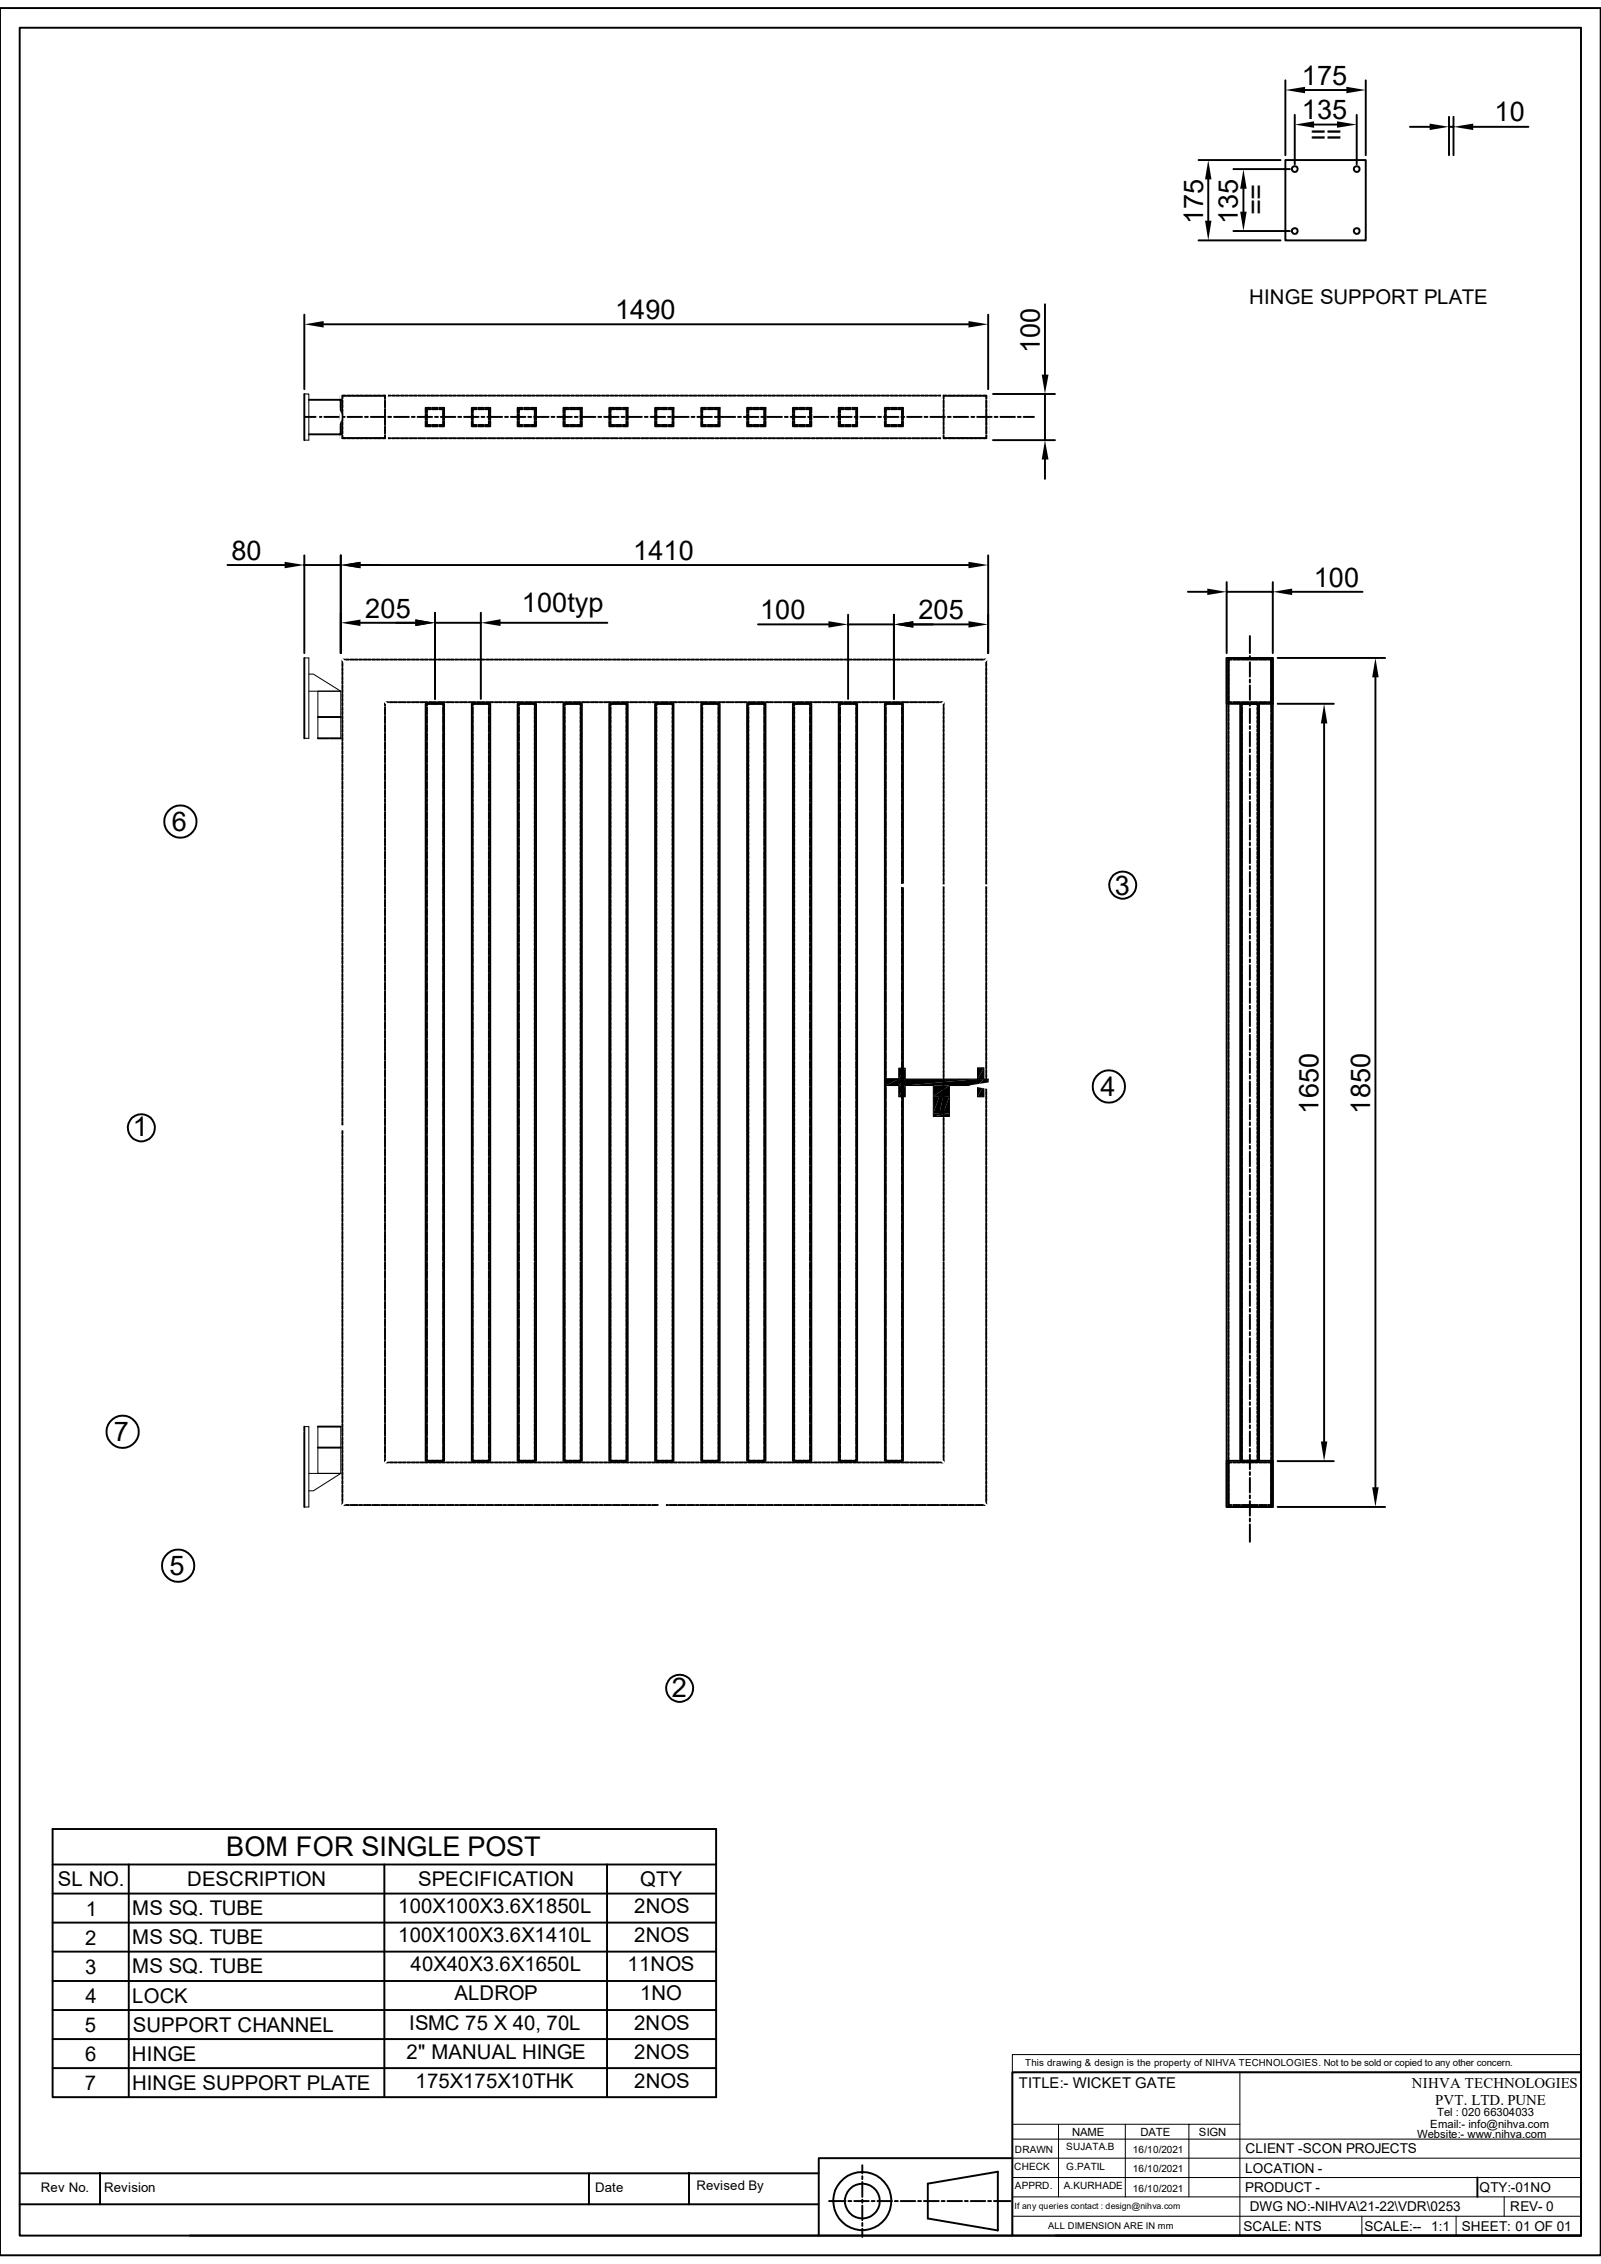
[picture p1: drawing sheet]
<svg xmlns="http://www.w3.org/2000/svg" width="210mm" height="297mm" viewBox="0 0 210 297" stroke-linecap="round" stroke-linejoin="round" font-family="sans-serif">
<defs><g id="words">
<g font-size="3.6">
<text x="170.8" y="11.1">175</text>
<text x="170.8" y="15.7">135</text>
<text x="196" y="15.9">10</text>
<text x="171.9" y="18.9">==</text>
<text x="157.8" y="29.4" transform="rotate(-90 157.8 29.4)">175</text>
<text x="162.4" y="29.4" transform="rotate(-90 162.4 29.4)">135</text>
<text x="163.5" y="24.1" transform="rotate(90 163.5 24.1)">==</text>
<text x="80.7" y="41.9">1490</text>
<text x="136.4" y="46.4" transform="rotate(-90 136.4 46.4)">100</text>
<text x="30.4" y="73.4">80</text>
<text x="83.1" y="73.4">1410</text>
<text x="172.3" y="77">100</text>
<text x="47.9" y="81">205</text>
<text x="68.5" y="80.3">100typ</text>
<text x="99.7" y="81.2">100</text>
<text x="120.5" y="81.2">205</text>
<text x="22.5" y="109">6</text>
<text x="146.2" y="117.3">3</text>
<text x="144.4" y="143.8">4</text>
<text x="17.4" y="149.1">1</text>
<text x="173" y="146.1" transform="rotate(-90 173 146.1)">1650</text>
<text x="179.7" y="146.1" transform="rotate(-90 179.7 146.1)">1850</text>
<text x="14.9" y="189.1">7</text>
<text x="22.2" y="206.6">5</text>
<text x="88.1" y="222.6">2</text>
<text x="29.7" y="243.5">BOM FOR SINGLE POST</text>
</g>
<g font-size="2.7">
<text x="163.9" y="39.8">HINGE SUPPORT PLATE</text>
<text x="7.6" y="247.5">SL NO.</text>
<text x="11.3" y="251.3">1</text>
<text x="17.4" y="251.2">MS SQ. TUBE</text>
<text x="24.6" y="247.5">DESCRIPTION</text>
<text x="52.2" y="251">100X100X3.6X1850L</text>
<text x="54.9" y="247.5">SPECIFICATION</text>
<text x="83.2" y="251">2NOS</text>
<text x="84" y="247.4">QTY</text>
<text x="11.2" y="255.1">2</text>
<text x="17.4" y="255.1">MS SQ. TUBE</text>
<text x="52.2" y="254.8">100X100X3.6X1410L</text>
<text x="83.2" y="254.8">2NOS</text>
<text x="11.2" y="258.9">3</text>
<text x="11.2" y="262.7">4</text>
<text x="17.4" y="262.7">LOCK</text>
<text x="17.4" y="258.9">MS SQ. TUBE</text>
<text x="53.8" y="258.6">40X40X3.6X1650L</text>
<text x="59.6" y="262.4">ALDROP</text>
<text x="82.3" y="258.6">11NOS</text>
<text x="84" y="262.4">1NO</text>
<text x="11.1" y="266.5">5</text>
<text x="17.4" y="266.5">SUPPORT CHANNEL</text>
<text x="53.7" y="266.3">ISMC 75 X 40, 70L</text>
<text x="83.2" y="266.3">2NOS</text>
<text x="11.1" y="274.2">7</text>
<text x="11.2" y="270.3">6</text>
<text x="17.3" y="270.3">HINGE</text>
<text x="17.3" y="274.2">HINGE SUPPORT PLATE</text>
<text x="53.3" y="270.1">2&quot; MANUAL HINGE</text>
<text x="54.5" y="273.9">175X175X10THK</text>
<text x="83.2" y="270.1">2NOS</text>
<text x="83.2" y="273.9">2NOS</text>
</g>
<g font-size="1.9">
<text x="133.6" y="274">TITLE:- WICKET GATE</text>
<text x="185.2" y="273.9">NIHVA TECHNOLOGIES</text>
<text x="188.3" y="276.1">PVT. LTD. PUNE</text>
</g>
<g font-size="1.8">
<text x="163.3" y="287.6">PRODUCT -</text>
<text x="163.3" y="285">LOCATION -</text>
<text x="163.4" y="282.5">CLIENT -SCON PROJECTS</text>
<text x="194.1" y="287.6">QTY:-01NO</text>
<text x="163.1" y="292.7">SCALE: NTS</text>
<text x="164" y="290.1">DWG NO:-NIHVA\21-22\VDR\0253</text>
<text x="179" y="292.7">SCALE:--</text>
<text x="187.7" y="292.7">1:1</text>
<text x="191.8" y="292.7">SHEET: 01 OF 01</text>
<text x="198.1" y="290.1">REV- 0</text>
</g>
<g font-size="1.7">
<text x="5.4" y="287.5">Rev No.</text>
<text x="13.7" y="287.5">Revision</text>
<text x="78.1" y="287.5">Date</text>
<text x="91.4" y="287.4">Revised By</text>
</g>
<g font-size="1.5">
<text x="140.6" y="280.2">NAME</text>
<text x="149.6" y="280.2">DATE</text>
<text x="157.3" y="280.2">SIGN</text>
<text x="185.9" y="280.4">Website:- www.nihva.com</text>
<text x="187.6" y="279.1">Email:- info@nihva.com</text>
<text x="188.5" y="277.6">Tel : 020 66304033</text>
</g>
<g font-size="1.3">
<text x="134.5" y="271">This drawing &amp; design is the property of NIHVA TECHNOLOGIES. Not to be sold or copied to any other concern.</text>
<text x="133.1" y="284.6">CHECK</text>
<text x="133.1" y="282.4">DRAWN</text>
<text x="133.1" y="287.2">APPRD.</text>
<text x="139.5" y="287.2">A.KURHADE</text>
<text x="139.9" y="282.1">SUJATA.B</text>
<text x="139.9" y="284.6">G.PATIL</text>
<text x="148.6" y="282.4">16/10/2021</text>
<text x="148.6" y="285">16/10/2021</text>
<text x="148.6" y="287.5">16/10/2021</text>
</g>
<text font-size="1.2" x="137.5" y="292.4">ALL DIMENSION ARE IN mm</text>
<text font-size="1.1" x="133.1" y="289.8">If any queries contact : design@nihva.com</text>
</g></defs>
<g fill="none" stroke="#fff" stroke-width=".25">
<path d="M44.7 51.7h84.9v6h-84.9zM44.7 51.7h6.1v6h-6.1zM123.6 51.7h6v6h-6zM44.7 86.3h84.9v111.4h-84.9zM44.7 86.3l6.1 6M50.8 92.3h72.8v99.3h-72.8zM129.6 86.3l-6 6M50.8 191.6l-6.1 6.1M123.6 191.6l6 6.1"/>
<circle cx="43.2" cy="54.7" r="1.49"/>
</g>
<g fill="none" stroke="#000" stroke-width=".25">
<path d="M0 1.1h210v294.8h-210zM2.6 3.6h204.8v289.7h-204.8zM39.9 51.7v6M40 54.7h1.4M40.5 52.5h4.2v4.5h-4.2M41.8 54.7h.4M42.5 54.7h2M44.7 57.1v.4h.2M44.8 54.7h.4M44.9 52.5v.4M44.9 53.1v.4M44.9 53.7v.4"/>
<path d="M44.9 54.2v.4M44.9 54.8v.4M44.9 55.4v.4M44.9 56v.3M44.9 56.5v.4M44.9 51.9h-.2v.4M44.9 57.1v.4h.4M45.1 51.9h.4M45.1 57.5h.4M45.3 51.9h-.4v.4M45.6 51.9h.5M45.6 57.5h.5"/>
<path d="M45.6 54.7h1.9M46.1 51.9h.6M46.1 57.5h.6M46.7 51.9h.5M46.7 57.5h.5M47.2 51.9h.6M47.2 57.5h.6M47.8 51.9h.5M47.8 57.5h.5M47.9 54.7h.4M48.4 51.9h.5M48.4 57.5h.5"/>
<path d="M48.6 54.7h1.9M49 51.9h.5M49 57.5h.5M49.5 51.9h.6M49.5 57.5h.6M50.2 57.5h.5M50.5 57.1v.4h-.4M50.5 51.9v.4M50.5 52.5v.4M50.5 53.1v.4M50.5 53.7v.4M50.5 54.2v.4"/>
<path d="M50.5 54.8v.4M50.5 55.4v.4M50.5 56v.3M50.5 56.5v.4M50.7 51.9h-.6M50.8 51.9h.4M50.8 57.5h.4M50.9 54.7h.4M51.4 51.9h.4M51.4 57.5h.4M51.7 54.7h1.9M52 51.9h.4"/>
<path d="M52 57.5h.4M52.6 51.9h.4M52.6 57.5h.4M53.1 51.9h.4M53.1 57.5h.4M53.7 51.9h.4M53.7 57.5h.4M54 54.7h.4M54.3 51.9h.4M54.3 57.5h.4M54.8 54.7h1.9M54.9 51.9h.3"/>
<path d="M54.9 57.5h.3M55.4 51.9h.4M55.4 57.5h.4M55.8 55.2v.7h.7M55.8 54.4v.7M56 57.5h.4M56 55.2v.6h.5M56 54.4v.7M56 51.9h.4M56.5 53.5h-.7v.7M56.5 53.7h-.5v.5M56.6 57.5h.4"/>
<path d="M56.6 51.9h.4M56.7 55.9h.7M56.7 53.5h.7M56.7 55.8h.7M56.7 53.7h.7M57.1 54.7h.3M57.1 57.5h.4M57.1 51.9h.4M57.6 53.7h.5v.5M57.6 53.5h.7v.7M57.7 51.9h.4M57.7 57.5h.4"/>
<path d="M57.8 54.7h1.9M58.1 55.2v.6h-.5M58.1 54.4v.7M58.3 55.2v.7h-.7M58.3 54.4v.7M58.3 57.5h.4M58.3 51.9h.4M58.9 57.5h.4M58.9 51.9h.4M59.4 57.5h.4M59.4 51.9h.4M60 57.5h.4"/>
<path d="M60 51.9h.4M60.1 54.7h.4M60.6 51.9h.4M60.6 57.5h.4M60.9 54.7h1.9M61.2 57.5h.4M61.2 51.9h.4M61.7 57.5h.4M61.7 51.9h.4M61.9 55.2v.7h.6M61.9 54.4v.7M62 55.2v.6h.5"/>
<path d="M62 54.4v.7M62.3 57.5h.4M62.3 51.9h.4M62.5 53.5h-.6v.7M62.5 53.7h-.5v.5M62.7 55.9h.8M62.7 53.5h.8M62.7 55.8h.8M62.7 53.7h.8M62.9 57.5h.4M62.9 51.9h.4M63.2 54.7h.3"/>
<path d="M63.5 57.5h.3M63.5 51.9h.3M63.6 53.7h.5v.5M63.6 53.5h.7v.7M63.9 54.7h2M64.1 57.5h.3M64.1 51.9h.3M64.1 55.2v.6h-.5M64.1 54.4v.7M64.3 55.2v.7h-.7M64.3 54.4v.7M64.6 57.5h.4"/>
<path d="M64.6 51.9h.4M65.2 57.5h.4M65.2 51.9h.4M65.7 57.5h.4M65.7 51.9h.4M66.3 54.7h.3M66.3 57.5h.4M66.3 51.9h.4M66.9 57.5h.4M66.9 51.9h.4M67 54.7h1.9M67.5 57.5h.4"/>
<path d="M67.5 51.9h.4M67.9 55.2v.7h.6M67.9 54.4v.7M68 57.5h.4M68 51.9h.4M68.1 55.2v.6h.4M68.1 54.4v.7M68.5 53.5h-.6v.7M68.5 53.7h-.4v.5M68.6 57.5h.4M68.6 51.9h.4M68.7 55.9h.8"/>
<path d="M68.7 53.5h.8M68.7 55.8h.8M68.7 53.7h.8M69.2 57.5h.4M69.2 51.9h.4M69.3 54.7h.4M69.6 53.7h.5v.5M69.6 53.5h.7v.7M69.8 57.5h.3M69.8 51.9h.3M70.1 54.7h1.9M70.1 55.2v.6h-.5"/>
<path d="M70.1 54.4v.7M70.3 55.2v.7h-.7M70.3 54.4v.7M70.4 57.5h.3M70.4 51.9h.3M70.9 57.5h.4M70.9 51.9h.4M71.5 57.5h.4M71.5 51.9h.4M72.1 57.5h.3M72.1 51.9h.3M72.3 54.7h.4"/>
<path d="M72.6 57.5h.4M72.6 51.9h.4M73.1 54.7h1.9M73.2 57.5h.4M73.2 51.9h.4M73.8 57.5h.4M73.8 51.9h.4M73.9 55.2v.7h.7M73.9 54.4v.7M74.1 55.2v.6h.5M74.1 54.4v.7M74.3 57.5h.4"/>
<path d="M74.3 51.9h.4M74.6 53.5h-.7v.7M74.6 53.7h-.5v.5M74.8 55.9h.7M74.8 53.5h.7M74.8 55.8h.7M74.8 53.7h.7M74.9 57.5h.4M74.9 51.9h.4M75.4 54.7h.4M75.5 57.5h.4M75.5 51.9h.4"/>
<path d="M75.6 53.7h.6v.5M75.6 53.5h.7v.7M76.1 57.5h.4M76.1 51.9h.4M76.2 55.2v.6h-.6M76.2 54.4v.7M76.2 54.7h1.9M76.3 55.2v.7h-.7M76.3 54.4v.7M76.7 57.5h.3M76.7 51.9h.3M77.2 57.5h.4"/>
<path d="M77.2 51.9h.4M77.8 57.5h.4M77.8 51.9h.4M78.4 57.5h.3M78.4 51.9h.3M78.5 54.7h.4M79 57.5h.3M79 51.9h.3M79.2 54.7h2M79.5 57.5h.4M79.5 51.9h.4M79.9 55.2v.7h.7"/>
<path d="M79.9 54.4v.7M80.1 57.5h.4M80.1 55.2v.6h.5M80.1 54.4v.7M80.1 51.9h.4M80.6 53.5h-.7v.7M80.6 53.7h-.5v.5M80.6 57.5h.4M80.6 51.9h.4M80.8 55.9h.7M80.8 53.5h.7M80.8 55.8h.7"/>
<path d="M80.8 53.7h.7M81.2 57.5h.4M81.2 51.9h.4M81.5 54.7h.4M81.7 53.7h.5v.5M81.7 53.5h.6v.7M81.8 57.5h.4M81.8 51.9h.4M82.2 55.2v.6h-.5M82.2 54.4v.7M82.3 54.7h1.9M82.3 55.2v.7h-.6"/>
<path d="M82.3 54.4v.7M82.4 57.5h.4M82.4 51.9h.4M83 57.5h.4M83 51.9h.4M83.5 57.5h.4M83.5 51.9h.4M84.1 57.5h.4M84.1 51.9h.4M84.6 54.7h.4M84.7 57.5h.3M84.7 51.9h.3"/>
<path d="M85.3 57.5h.3M85.3 51.9h.3M85.3 54.7h1.9M85.8 57.5h.4M85.8 51.9h.4M85.9 55.2v.7h.7M85.9 54.4v.7M86.1 55.2v.6h.5M86.1 54.4v.7M86.4 57.5h.4M86.4 51.9h.4M86.6 53.5h-.7v.7"/>
<path d="M86.6 53.7h-.5v.5M86.8 55.9h.7M86.8 53.5h.7M86.8 55.8h.7M86.8 53.7h.7M87 57.5h.3M87 51.9h.3M87.5 57.5h.4M87.5 51.9h.4M87.6 54.7h.4M87.7 53.7h.5v.5M87.7 53.5h.6v.7"/>
<path d="M88.1 57.5h.4M88.1 51.9h.4M88.2 55.2v.6h-.5M88.2 54.4v.7M88.3 55.2v.7h-.6M88.3 54.4v.7M88.4 54.7h1.9M88.7 57.5h.4M88.7 51.9h.4M89.3 57.5h.4M89.3 51.9h.4M89.8 57.5h.4"/>
<path d="M89.8 51.9h.4M90.4 57.5h.4M90.4 51.9h.4M90.7 54.7h.4M91 57.5h.4M91 51.9h.4M91.5 54.7h1.9M91.6 57.5h.3M91.6 51.9h.3M92 55.2v.7h.6M92 54.4v.7M92.1 57.5h.4"/>
<path d="M92.1 55.2v.6h.5M92.1 54.4v.7M92.1 51.9h.4M92.6 53.5h-.6v.7M92.6 53.7h-.5v.5M92.7 57.5h.4M92.7 51.9h.4M92.8 55.9h.8M92.8 53.5h.8M92.8 55.8h.8M92.8 53.7h.8M93.3 57.5h.3"/>
<path d="M93.3 51.9h.3M93.7 53.7h.5v.5M93.7 53.5h.7v.7M93.8 54.7h.3M93.9 57.5h.3M93.9 51.9h.3M94.2 55.2v.6h-.5M94.2 54.4v.7M94.4 55.2v.7h-.7M94.4 54.4v.7M94.4 57.5h.4M94.4 51.9h.4"/>
<path d="M94.5 54.7h1.9M95 57.5h.4M95 51.9h.4M95.6 57.5h.4M95.6 51.9h.4M96.1 57.5h.4M96.1 51.9h.4M96.7 57.5h.4M96.7 51.9h.4M96.8 54.7h.4M97.3 57.5h.4M97.3 51.9h.4"/>
<path d="M97.6 54.7h1.9M97.9 57.5h.4M97.9 51.9h.4M98 55.2v.7h.7M98 54.4v.7M98.2 55.2v.6h.5M98.2 54.4v.7M98.4 57.5h.4M98.4 51.9h.4M98.7 53.5h-.7v.7M98.7 53.7h-.5v.5M98.8 55.9h.8"/>
<path d="M98.8 53.5h.8M98.8 55.8h.8M98.8 53.7h.8M99 57.5h.4M99 51.9h.4M99.6 57.5h.3M99.6 51.9h.3M99.7 53.7h.5v.5M99.7 53.5h.7v.7M99.9 54.7h.3M100.2 57.5h.3M100.2 51.9h.3"/>
<path d="M100.2 55.2v.6h-.5M100.2 54.4v.7M100.4 55.2v.7h-.7M100.4 54.4v.7M100.6 54.7h2M100.8 57.5h.3M100.8 51.9h.3M101.3 57.5h.4M101.3 51.9h.4M101.9 57.5h.4M101.9 51.9h.4M102.4 57.5h.4"/>
<path d="M102.4 51.9h.4M103 54.7h.3M103 57.5h.4M103 51.9h.4M103.6 57.5h.4M103.6 51.9h.4M103.7 54.7h1.9M104 55.2v.7h.7M104 54.4v.7M104.2 57.5h.4M104.2 51.9h.4M104.2 55.2v.6h.5"/>
<path d="M104.2 54.4v.7M104.7 53.5h-.7v.7M104.7 53.7h-.5v.5M104.7 57.5h.4M104.7 51.9h.4M104.9 55.9h.7M104.9 53.5h.7M104.9 55.8h.7M104.9 53.7h.7M105.3 57.5h.4M105.3 51.9h.4M105.7 53.7h.6v.5"/>
<path d="M105.7 53.5h.7v.7M105.9 57.5h.4M105.9 51.9h.4M106 54.7h.4M106.3 55.2v.6h-.6M106.3 54.4v.7M106.4 55.2v.7h-.7M106.4 54.4v.7M106.5 57.5h.3M106.5 51.9h.3M106.8 54.7h1.9M107.1 57.5h.3"/>
<path d="M107.1 51.9h.3M107.6 57.5h.4M107.6 51.9h.4M108.2 57.5h.4M108.2 51.9h.4M108.8 57.5h.3M108.8 51.9h.3M109.1 54.7h.3M109.3 57.5h.4M109.3 51.9h.4M109.8 54.7h1.9M109.9 57.5h.4"/>
<path d="M109.9 51.9h.4M110 55.2v.7h.7M110 54.4v.7M110.2 55.2v.6h.5M110.2 54.4v.7M110.5 57.5h.4M110.5 51.9h.4M110.7 53.5h-.7v.7M110.7 53.7h-.5v.5M110.9 55.9h.7M110.9 53.5h.7M110.9 55.8h.7"/>
<path d="M110.9 53.7h.7M111 57.5h.4M111 51.9h.4M111.6 57.5h.4M111.6 51.9h.4M111.8 53.7h.5v.5M111.8 53.5h.6v.7M112.1 54.7h.4M112.2 57.5h.4M112.2 51.9h.4M112.3 55.2v.6h-.5M112.3 54.4v.7"/>
<path d="M112.4 55.2v.7h-.6M112.4 54.4v.7M112.8 57.5h.4M112.8 51.9h.4M112.9 54.7h1.9M113.4 57.5h.3M113.4 51.9h.3M113.9 57.5h.4M113.9 51.9h.4M114.5 57.5h.4M114.5 51.9h.4M115.1 57.5h.3"/>
<path d="M115.1 51.9h.3M115.2 54.7h.4M115.7 57.5h.3M115.7 51.9h.3M116 54.7h1.9M116.1 55.2v.7h.6M116.1 54.4v.7M116.2 57.5h.4M116.2 55.2v.6h.5M116.2 54.4v.7M116.2 51.9h.4M116.7 53.5h-.6v.7"/>
<path d="M116.7 53.7h-.5v.5M116.8 57.5h.4M116.8 51.9h.4M116.9 55.9h.7M116.9 53.5h.7M116.9 55.8h.7M116.9 53.7h.7M117.3 57.5h.4M117.3 51.9h.4M117.8 53.7h.5v.5M117.8 53.5h.6v.7M117.9 57.5h.4"/>
<path d="M117.9 51.9h.4M118.2 54.7h.4M118.3 55.2v.6h-.5M118.3 54.4v.7M118.4 55.2v.7h-.6M118.4 54.4v.7M118.5 57.5h.4M118.5 51.9h.4M119 54.7h1.9M119.1 57.5h.4M119.1 51.9h.4M119.7 57.5h.4"/>
<path d="M119.7 51.9h.4M120.2 57.5h.4M120.2 51.9h.4M120.8 57.5h.4M120.8 51.9h.4M121.3 54.7h.4M121.4 57.5h.4M121.4 51.9h.4M122 57.5h.3M122 51.9h.3M122 54.7h2M122.5 57.5h.4"/>
<path d="M122.5 51.9h.4M123.1 57.5h.4M123.1 51.9h.4M123.7 57.5h.3M123.7 51.9h.5M123.8 57.1v.4h.4M123.8 51.9v.4M123.8 52.5v.4M123.8 53.1v.4M123.8 53.7v.4M123.8 54.2v.4M123.8 54.8v.4"/>
<path d="M123.8 55.4v.4M123.8 56v.3M123.8 56.5v.4M124.2 57.5h1.1M124.2 51.9h1.1M124.3 54.7h.4M125.1 54.7h1.9M125.4 57.5h.5M125.4 51.9h.5M126 57.5h.5M126 51.9h.5M126.5 57.5h.6"/>
<path d="M126.5 51.9h.6M127.1 57.5h.5M127.1 51.9h.5M127.4 54.7h.4M127.7 57.5h.5M127.7 51.9h.5M128.2 54.7h1.9M128.3 57.5h.5M128.3 51.9h.5M128.8 57.5h.4M128.8 51.9h.4M129 51.9h.4v.4"/>
<path d="M129.4 57.1v.4h-.4M129.4 52.5v.4M129.4 53.1v.4M129.4 53.7v.4M129.4 54.2v.4M129.4 54.8v.4M129.4 55.4v.4M129.4 56v.3M129.4 56.5v.4M129.4 51.9h.2v.4M129.6 52.5v.4M129.6 53.1v.4"/>
<path d="M129.6 53.7v.4M129.6 54.2v.4M129.6 54.8v.4M129.6 55.4v.4M129.6 56v.3M129.6 56.5v.4M129.6 57.1v.4h-.2M130.5 54.7h.4M131.2 54.7h1.9M133.5 54.7h.4M134.3 54.7h1.3M39.9 86.3v10.6"/>
<path d="M41.7 96.9h3M41.7 94.1h3M44.9 87v.4M44.9 87.6v.4M44.9 88.2v.4M44.9 88.8v.4M44.9 89.3v.4M44.9 89.9v.4M44.9 90.5v.3M44.9 91.1v.3M44.9 91.6v.4M44.9 92.2v.4"/>
<path d="M44.9 92.8v.4M44.9 93.3v.4M44.9 93.9v.4M44.9 94.5v.4M44.9 95.1v.4M44.9 95.6v.4M44.9 96.2v.4M44.9 96.8v.4M44.9 97.4v.3M44.9 97.9v.4M44.9 98.5v.4M44.9 99.1v.4"/>
<path d="M44.9 99.7v.3M45.2 86.5h-.3v.4M45.4 86.5h.4M46 86.5h.4M46.5 86.5h.4M47.1 86.5h.4M47.7 86.5h.4M48.3 86.5h.3M48.9 86.5h.3M49.4 86.5h.4M50 86.5h.4M50.5 92.8v.4"/>
<path d="M50.5 93.3v.4M50.5 93.9v.4M50.5 94.5v.4M50.5 95.1v.4M50.5 95.6v.4M50.5 96.2v.4M50.5 96.8v.4M50.5 97.4v.3M50.5 97.9v.4M50.5 98.5v.4M50.5 99.1v.4M50.5 99.7v.3"/>
<path d="M50.5 86.5h.4M50.9 92.1h-.4v.5M51.1 92.1h.4M51.1 86.5h.4M51.7 92.1h.4M51.7 86.5h.4M52.3 92.1h.4M52.3 86.5h.4M52.8 92.1h.4M52.8 86.5h.4M53.4 92.1h.4M53.4 86.5h.4"/>
<path d="M54 92.1h.4M54 86.5h.4M54.6 92.1h.3M54.6 86.5h.3M55.2 92.1h.3M55.2 86.5h.3M55.7 92.1h.4M55.7 86.5h.4M55.8 92.3h2.5v99.3h-2.5zM56 92.8v.4M56 93.3v.4M56 93.9v.4"/>
<path d="M56 94.5v.4M56 95.1v.4M56 95.6v.4M56 96.2v.4M56 96.8v.4M56 97.4v.3M56 97.9v.4M56 98.5v.4M56 99.1v.4M56 99.7v.3M56.3 92.1h.4M56.3 86.5h.4"/>
<path d="M56.4 92.3h-.4v.3M56.6 92.3h.4M56.9 92.1h.3M56.9 86.5h.3M57.1 92.3h.4M57.4 92.1h.4M57.4 86.5h.4M57.7 92.3h.4v.3M58 92.1h.4M58 86.5h.4M58.1 92.8v.4M58.1 93.3v.4"/>
<path d="M58.1 93.9v.4M58.1 94.5v.4M58.1 95.1v.4M58.1 95.6v.4M58.1 96.2v.4M58.1 96.8v.4M58.1 97.4v.3M58.1 97.9v.4M58.1 98.5v.4M58.1 99.1v.4M58.1 99.7v.3M58.6 92.1h.4"/>
<path d="M58.6 86.5h.4M59.1 92.1h.4M59.1 86.5h.4M59.7 92.1h.4M59.7 86.5h.4M60.3 92.1h.4M60.3 86.5h.4M60.9 92.1h.4M60.9 86.5h.4M61.5 92.1h.3M61.5 86.5h.3M61.9 92.3h2.4v99.3h-2.4z"/>
<path d="M62 92.8v.4M62 93.3v.4M62 93.9v.4M62 94.5v.4M62 95.1v.4M62 95.6v.4M62 96.2v.4M62 96.8v.4M62 97.4v.3M62 97.9v.4M62 98.5v.4M62 99.1v.4"/>
<path d="M62 99.7v.3M62 92.1h.4M62 86.5h.4M62.4 92.3h-.4v.3M62.6 92.1h.4M62.6 92.3h.4M62.6 86.5h.4M63.2 92.1h.3M63.2 86.5h.3M63.2 92.3h.3M63.8 92.1h.3M63.8 86.5h.3"/>
<path d="M63.8 92.3h.3v.3M64.1 92.8v.4M64.1 93.3v.4M64.1 93.9v.4M64.1 94.5v.4M64.1 95.1v.4M64.1 95.6v.4M64.1 96.2v.4M64.1 96.8v.4M64.1 97.4v.3M64.1 97.9v.4M64.1 98.5v.4"/>
<path d="M64.1 99.1v.4M64.1 99.7v.3M64.3 92.1h.4M64.3 86.5h.4M64.9 92.1h.4M64.9 86.5h.4M65.4 92.1h.4M65.4 86.5h.4M66 92.1h.4M66 86.5h.4M66.6 92.1h.4M66.6 86.5h.4"/>
<path d="M67.2 92.1h.4M67.2 86.5h.4M67.8 92.1h.4M67.8 86.5h.4M67.9 92.3h2.4v99.3h-2.4zM68.1 92.8v.4M68.1 93.3v.4M68.1 93.9v.4M68.1 94.5v.4M68.1 95.1v.4M68.1 95.6v.4M68.1 96.2v.4"/>
<path d="M68.1 96.8v.4M68.1 97.4v.3M68.1 97.9v.4M68.1 98.5v.4M68.1 99.1v.4M68.1 99.7v.3M68.3 92.1h.4M68.3 86.5h.4M68.4 92.3h-.3v.3M68.6 92.3h.4M68.9 92.1h.4M68.9 86.5h.4"/>
<path d="M69.2 92.3h.4M69.5 92.1h.3M69.5 86.5h.4M69.8 92.3h.3v.3M70.1 92.1h.3M70.1 86.5h.3M70.1 92.8v.4M70.1 93.3v.4M70.1 93.9v.4M70.1 94.5v.4M70.1 95.1v.4M70.1 95.6v.4"/>
<path d="M70.1 96.2v.4M70.1 96.8v.4M70.1 97.4v.3M70.1 97.9v.4M70.1 98.5v.4M70.1 99.1v.4M70.1 99.7v.3M70.6 92.1h.4M70.6 86.5h.4M71.2 92.1h.4M71.2 86.5h.4M71.8 92.1h.3"/>
<path d="M71.8 86.5h.3M72.3 92.1h.4M72.3 86.5h.4M72.9 92.1h.4M72.9 86.5h.4M73.5 92.1h.4M73.5 86.5h.4M73.9 92.3h2.4v99.3h-2.4zM74.1 92.1h.4M74.1 92.8v.4M74.1 93.3v.4M74.1 93.9v.4"/>
<path d="M74.1 94.5v.4M74.1 95.1v.4M74.1 95.6v.4M74.1 96.2v.4M74.1 96.8v.4M74.1 97.4v.3M74.1 97.9v.4M74.1 98.5v.4M74.1 99.1v.4M74.1 99.7v.3M74.1 86.5h.4M74.5 92.3h-.4v.3"/>
<path d="M74.6 92.3h.4M74.6 92.1h.4M74.6 86.5h.4M75.2 92.1h.4M75.2 86.5h.4M75.2 92.3h.4M75.8 92.1h.4M75.8 92.3h.4v.3M75.8 86.5h.4M76.2 92.8v.4M76.2 93.3v.4M76.2 93.9v.4"/>
<path d="M76.2 94.5v.4M76.2 95.1v.4M76.2 95.6v.4M76.2 96.2v.4M76.2 96.8v.4M76.2 97.4v.3M76.2 97.9v.4M76.2 98.5v.4M76.2 99.1v.4M76.2 99.7v.3M76.4 92.1h.4M76.4 86.5h.4"/>
<path d="M76.9 92.1h.4M76.9 86.5h.4M77.5 92.1h.4M77.5 86.5h.4M78.1 92.1h.3M78.1 86.5h.3M78.7 92.1h.3M78.7 86.5h.3M79.2 92.1h.4M79.2 86.5h.4M79.8 92.1h.4M79.8 86.5h.4"/>
<path d="M79.9 92.3h2.4v99.3h-2.4zM80.1 92.8v.4M80.1 93.3v.4M80.1 93.9v.4M80.1 94.5v.4M80.1 95.1v.4M80.1 95.6v.4M80.1 96.2v.4M80.1 96.8v.4M80.1 97.4v.3M80.1 97.9v.4M80.1 98.5v.4"/>
<path d="M80.1 99.1v.4M80.1 99.7v.3M80.4 92.1h.4M80.4 86.5h.4M80.5 92.3h-.4v.3M80.6 92.3h.4M80.9 92.1h.4M80.9 86.5h.4M81.2 92.3h.4M81.5 92.1h.4M81.5 86.5h.4M81.8 92.3h.4v.3"/>
<path d="M82.1 92.1h.4M82.1 86.5h.4M82.2 92.8v.4M82.2 93.3v.4M82.2 93.9v.4M82.2 94.5v.4M82.2 95.1v.4M82.2 95.6v.4M82.2 96.2v.4M82.2 96.8v.4M82.2 97.4v.3M82.2 97.9v.4"/>
<path d="M82.2 98.5v.4M82.2 99.1v.4M82.2 99.7v.3M82.7 92.1h.4M82.7 86.5h.4M83.2 92.1h.4M83.2 86.5h.4M83.8 92.1h.4M83.8 86.5h.4M84.4 92.1h.4M84.4 86.5h.4M85 92.1h.3"/>
<path d="M85 86.5h.3M85.6 92.1h.3M85.6 86.5h.3M85.9 92.3h2.4v99.3h-2.4zM86.1 92.1h.4M86.1 86.5h.4M86.1 92.8v.4M86.1 93.3v.4M86.1 93.9v.4M86.1 94.5v.4M86.1 95.1v.4M86.1 95.6v.4"/>
<path d="M86.1 96.2v.4M86.1 96.8v.4M86.1 97.4v.3M86.1 97.9v.4M86.1 98.5v.4M86.1 99.1v.4M86.1 99.7v.3M86.5 92.3h-.4v.3M86.7 92.1h.4M86.7 92.3h.4M86.7 86.5h.4M87.2 92.1h.4"/>
<path d="M87.2 86.5h.4M87.2 92.3h.4M87.8 92.1h.4M87.8 86.5h.4M87.8 92.3h.4v.3M88.2 92.8v.4M88.2 93.3v.4M88.2 93.9v.4M88.2 94.5v.4M88.2 95.1v.4M88.2 95.6v.4M88.2 96.2v.4"/>
<path d="M88.2 96.8v.4M88.2 97.4v.3M88.2 97.9v.4M88.2 98.5v.4M88.2 99.1v.4M88.2 99.7v.3M88.4 92.1h.4M88.4 86.5h.4M89 92.1h.4M89 86.5h.4M89.5 92.1h.4M89.5 86.5h.4"/>
<path d="M90.1 92.1h.4M90.1 86.5h.4M90.7 92.1h.4M90.7 86.5h.4M91.3 92.1h.4M91.3 86.5h.4M91.9 92.1h.3M91.9 86.5h.3M92 92.3h2.4v99.3h-2.4zM92.1 92.8v.4M92.1 93.3v.4M92.1 93.9v.4"/>
<path d="M92.1 94.5v.4M92.1 95.1v.4M92.1 95.6v.4M92.1 96.2v.4M92.1 96.8v.4M92.1 97.4v.3M92.1 97.9v.4M92.1 98.5v.4M92.1 99.1v.4M92.1 99.7v.3M92.4 92.1h.4M92.4 86.5h.4"/>
<path d="M92.5 92.3h-.4v.3M92.7 92.3h.4M93 92.1h.4M93 86.5h.4M93.3 92.3h.3M93.6 92.1h.3M93.6 86.5h.3M93.9 92.3h.3v.3M94.1 92.1h.4M94.1 86.5h.4M94.2 92.8v.4M94.2 93.3v.4"/>
<path d="M94.2 93.9v.4M94.2 94.5v.4M94.2 95.1v.4M94.2 95.6v.4M94.2 96.2v.4M94.2 96.8v.4M94.2 97.4v.3M94.2 97.9v.4M94.2 98.5v.4M94.2 99.1v.4M94.2 99.7v.3M94.7 92.1h.4"/>
<path d="M94.7 86.5h.4M95.3 92.1h.4M95.3 86.5h.4M95.8 92.1h.4M95.8 86.5h.4M96.4 92.1h.4M96.4 86.5h.4M97 92.1h.4M97 86.5h.4M97.6 92.1h.4M97.6 86.5h.4M98 92.3h2.4v99.3h-2.4z"/>
<path d="M98.2 92.1h.4M98.2 92.8v.4M98.2 93.3v.4M98.2 93.9v.4M98.2 94.5v.4M98.2 95.1v.4M98.2 95.6v.4M98.2 96.2v.4M98.2 96.8v.4M98.2 97.4v.3M98.2 97.9v.4M98.2 98.5v.4"/>
<path d="M98.2 99.1v.4M98.2 99.7v.3M98.2 86.5h.4M98.6 92.3h-.4v.3M98.7 92.1h.4M98.7 92.3h.4M98.7 86.5h.4M99.3 92.3h.4M99.3 92.1h.4M99.3 86.5h.4M99.9 92.1h.3M99.9 86.5h.3"/>
<path d="M99.9 92.3h.3v.3M100.2 92.8v.4M100.2 93.3v.4M100.2 93.9v.4M100.2 94.5v.4M100.2 95.1v.4M100.2 95.6v.4M100.2 96.2v.4M100.2 96.8v.4M100.2 97.4v.3M100.2 97.9v.4M100.2 98.5v.4"/>
<path d="M100.2 99.1v.4M100.2 99.7v.3M100.5 92.1h.3M100.5 86.5h.3M101 92.1h.4M101 86.5h.4M101.6 92.1h.4M101.6 86.5h.4M102.2 92.1h.3M102.2 86.5h.3M102.7 92.1h.4M102.7 86.5h.4"/>
<path d="M103.3 92.1h.4M103.3 86.5h.4M103.9 92.1h.4M103.9 86.5h.4M104 92.3h2.4v99.3h-2.4zM104.2 92.8v.4M104.2 93.3v.4M104.2 93.9v.4M104.2 94.5v.4M104.2 95.1v.4M104.2 95.6v.4M104.2 96.2v.4"/>
<path d="M104.2 96.8v.4M104.2 97.4v.3M104.2 97.9v.4M104.2 98.5v.4M104.2 99.1v.4M104.2 99.7v.3M104.5 92.1h.4M104.5 86.5h.4M104.6 92.3h-.4v.3M104.7 92.3h.4M105 92.1h.4M105 86.5h.4"/>
<path d="M105.3 92.3h.4M105.6 92.1h.4M105.6 86.5h.4M105.9 92.3h.4v.3M106.2 92.1h.4M106.2 86.5h.4M106.3 92.8v.4M106.3 93.3v.4M106.3 93.9v.4M106.3 94.5v.4M106.3 95.1v.4M106.3 95.6v.4"/>
<path d="M106.3 96.2v.4M106.3 96.8v.4M106.3 97.4v.3M106.3 97.9v.4M106.3 98.5v.4M106.3 99.1v.4M106.3 99.7v.3M106.8 92.1h.3M106.8 86.5h.3M107.3 92.1h.4M107.3 86.5h.4M107.9 92.1h.4"/>
<path d="M107.9 86.5h.4M108.5 92.1h.3M108.5 86.5h.3M109.1 92.1h.3M109.1 86.5h.3M109.6 92.1h.4M109.6 86.5h.4M110 92.3h2.4v99.3h-2.4zM110.2 92.1h.4M110.2 86.5h.4M110.2 92.8v.4M110.2 93.3v.4"/>
<path d="M110.2 93.9v.4M110.2 94.5v.4M110.2 95.1v.4M110.2 95.6v.4M110.2 96.2v.4M110.2 96.8v.4M110.2 97.4v.3M110.2 97.9v.4M110.2 98.5v.4M110.2 99.1v.4M110.2 99.7v.3M110.6 92.3h-.4v.3"/>
<path d="M110.8 92.1h.4M110.8 86.5h.4M110.8 92.3h.4M111.3 92.3h.4M111.3 92.1h.4M111.3 86.5h.4M111.9 92.1h.4M111.9 86.5h.4M111.9 92.3h.4v.3M112.3 92.8v.4M112.3 93.3v.4M112.3 93.9v.4"/>
<path d="M112.3 94.5v.4M112.3 95.1v.4M112.3 95.6v.4M112.3 96.2v.4M112.3 96.8v.4M112.3 97.4v.3M112.3 97.9v.4M112.3 98.5v.4M112.3 99.1v.4M112.3 99.7v.3M112.5 92.1h.4M112.5 86.5h.4"/>
<path d="M113.1 92.1h.4M113.1 86.5h.4M113.6 92.1h.4M113.6 86.5h.4M114.2 92.1h.4M114.2 86.5h.4M114.8 92.1h.3M114.8 86.5h.3M115.4 92.1h.3M115.4 86.5h.3M115.9 92.1h.4M115.9 86.5h.4"/>
<path d="M116.1 92.3h2.3v99.3h-2.3zM116.2 92.8v.4M116.2 93.3v.4M116.2 93.9v.4M116.2 94.5v.4M116.2 95.1v.4M116.2 95.6v.4M116.2 96.2v.4M116.2 96.8v.4M116.2 97.4v.3M116.2 97.9v.4M116.2 98.5v.4"/>
<path d="M116.2 99.1v.4M116.2 99.7v.3M116.5 92.1h.4M116.5 86.5h.4M116.6 92.3h-.4v.3M116.8 92.3h.4M117.1 92.1h.4M117.1 86.5h.4M117.3 92.3h.4M117.6 92.1h.4M117.6 86.5h.4M117.9 92.3h.4v.3"/>
<path d="M118.2 86.5h.4M118.2 92.1h.4M118.3 92.8v.4M118.3 93.3v.4M118.3 93.9v.4M118.3 94.5v.4M118.3 95.1v.4M118.3 95.6v.4M118.3 96.2v.4M118.3 96.8v.4M118.3 97.4v.3M118.3 97.9v.4"/>
<path d="M118.3 98.5v.4M118.3 99.1v.4M118.3 99.7v.3M118.8 92.1h.4M118.8 86.5h.4M119.4 86.5h.4M119.4 92.1h.4M119.9 92.1h.4M119.9 86.5h.4M120.5 92.1h.4M120.5 86.5h.4M121.1 92.1h.4"/>
<path d="M121.1 86.5h.4M121.7 92.1h.3M121.7 86.5h.3M122.2 86.5h.4M122.2 92.1h.4M122.8 92.1h.4M122.8 86.5h.4M123.4 92.1h.4v.5M123.4 86.5h.4M123.8 92.8v.4M123.8 93.3v.4M123.8 93.9v.4"/>
<path d="M123.8 94.5v.4M123.8 95.1v.4M123.8 95.6v.4M123.8 96.2v.4M123.8 96.8v.4M123.8 97.4v.3M123.8 97.9v.4M123.8 98.5v.4M123.8 99.1v.4M123.8 99.7v.3M124 86.5h.3M124.5 86.5h.4"/>
<path d="M125.1 86.5h.4M125.7 86.5h.4M126.2 86.5h.4M126.8 86.5h.4M127.4 86.5h.4M128 86.5h.4M128.5 86.5h.4M129.1 86.5h.3v.4M129.4 87v.4M129.4 87.6v.4M129.4 88.2v.4M129.4 88.8v.4"/>
<path d="M129.4 89.3v.4M129.4 89.9v.4M129.4 90.5v.3M129.4 91.1v.3M129.4 91.6v.4M129.4 92.2v.4M129.4 92.8v.4M129.4 93.3v.4M129.4 93.9v.4M129.4 94.5v.4M129.4 95.1v.4M129.4 95.6v.4"/>
<path d="M129.4 96.2v.4M129.4 96.8v.4M129.4 97.4v.3M129.4 97.9v.4M129.4 98.5v.4M129.4 99.1v.4M129.4 99.7v.3M160.9 86.3h6.1v111.4h-6.1zM160.9 86.3h6.1v6h-6.1zM161.2 91.7v.4h.3M161.2 86.7v5M161.2 91.9v.4"/>
<path d="M161.2 92.5v.4M161.2 93v.4M161.2 93.6v.4M161.2 94.2v.4M161.2 94.8v.4M161.2 95.3v.4M161.2 95.9v.4M161.2 96.5v.4M161.2 97.1v.4M161.2 97.7v.3M161.2 98.2v.4M161.2 98.8v.4"/>
<path d="M161.2 99.4v.3M161.2 99.9v.4M161.5 86.3h-.3v.3M161.5 86.5h-.3v.5M161.8 92.1h.3M161.8 86.3h.3M161.8 86.5h.3M162.3 92.1h.4M162.3 86.3h.4M162.3 86.5h.4M162.7 92.3h2.4v99.3h-2.4zM162.7 92.3h2.4v99.4h-2.4z"/>
<path d="M162.9 92.1h.4M162.9 86.3h.4M162.9 86.5h.4M162.9 92.8v.4M162.9 93.3v.4M162.9 93.9v.4M162.9 94.5v.4M162.9 95.1v.4M162.9 95.6v.4M162.9 96.2v.4M162.9 96.8v.4M162.9 97.4v.3"/>
<path d="M162.9 97.9v.4M162.9 98.5v.4M162.9 99.1v.4M162.9 99.7v.3M163.3 92.3h-.4v.3M163.4 92.1h.4M163.4 86.3h.4M163.4 86.5h.4M163.4 92.3h.4M164 83.4v2.3M164 86.1v.4M164 86.9v1.9"/>
<path d="M164 89.2v.3M164 89.9v1.9M164 92.2v.4M164 93v1.9M164 95.3v.3M164 96v1.9M164 98.3v.4M164 99.1v1.9M164 92.1h.4M164 86.3h.4M164 92.3h.4M164 86.5h.4"/>
<path d="M164.6 92.1h.4M164.6 86.3h.4M164.6 86.5h.4M164.6 92.3h.4v.3v-.3zM165 92.8v.4M165 93.3v.4M165 93.9v.4M165 94.5v.4M165 95.1v.4M165 95.6v.4M165 96.2v.4M165 96.8v.4"/>
<path d="M165 97.4v.3M165 97.9v.4M165 98.5v.4M165 99.1v.4M165 99.7v.3M165.2 92.1h.4M165.2 86.3h.4M165.2 86.5h.4M165.7 92.1h.5M165.7 86.3h.5M165.7 86.5h.5M166.3 86.5h.5v.5"/>
<path d="M166.3 92.1h.5M166.3 86.3h.5v.3M166.8 86.7v5.6M166.8 92.5v.4M166.8 93v.4M166.8 93.6v.4M166.8 94.2v.4M166.8 94.8v.4M166.8 95.3v.4M166.8 95.9v.4M166.8 96.5v.4M166.8 97.1v.4"/>
<path d="M166.8 97.7v.3M166.8 98.2v.4M166.8 98.8v.4M166.8 99.4v.3M166.8 99.9v.4M44.9 100.2v.4M44.9 100.8v.4M44.9 101.4v.4M44.9 101.9v.4M44.9 102.5v.4M44.9 103.1v.4M44.9 103.7v.4"/>
<path d="M44.9 104.2v.4M44.9 104.8v.4M44.9 105.4v.4M44.9 106v.3M44.9 106.6v.3M44.9 107.1v.4M44.9 107.7v.4M44.9 108.2v.4M44.9 108.8v.4M44.9 109.4v.4M44.9 110v.4M44.9 110.5v.4"/>
<path d="M44.9 111.1v.4M44.9 111.7v.4M44.9 112.3v.3M44.9 112.9v.3M44.9 113.4v.4M44.9 114v.4M44.9 114.6v.3M44.9 115.1v.4M44.9 115.7v.4M44.9 116.3v.4M44.9 116.8v.4M44.9 117.4v.4"/>
<path d="M44.9 118v.4M44.9 118.6v.4M44.9 119.2v.3M44.9 119.7v.4M50.5 100.2v.4M50.5 100.8v.4M50.5 101.4v.4M50.5 101.9v.4M50.5 102.5v.4M50.5 103.1v.4M50.5 103.7v.4M50.5 104.2v.4"/>
<path d="M50.5 104.8v.4M50.5 105.4v.4M50.5 106v.3M50.5 106.6v.3M50.5 107.1v.4M50.5 107.7v.4M50.5 108.2v.4M50.5 108.8v.4M50.5 109.4v.4M50.5 110v.4M50.5 110.5v.4M50.5 111.1v.4"/>
<path d="M50.5 111.7v.4M50.5 112.3v.3M50.5 112.9v.3M50.5 113.4v.4M50.5 114v.4M50.5 114.6v.3M50.5 115.1v.4M50.5 115.7v.4M50.5 116.3v.4M50.5 116.8v.4M50.5 117.4v.4M50.5 118v.4"/>
<path d="M50.5 118.6v.4M50.5 119.2v.3M50.5 119.7v.4M56 100.2v.4M56 100.8v.4M56 101.4v.4M56 101.9v.4M56 102.5v.4M56 103.1v.4M56 103.7v.4M56 104.2v.4M56 104.8v.4"/>
<path d="M56 105.4v.4M56 106v.3M56 106.6v.3M56 107.1v.4M56 107.7v.4M56 108.2v.4M56 108.8v.4M56 109.4v.4M56 110v.4M56 110.5v.4M56 111.1v.4M56 111.7v.4"/>
<path d="M56 112.3v.3M56 112.9v.3M56 113.4v.4M56 114v.4M56 114.6v.3M56 115.1v.4M56 115.7v.4M56 116.3v.4M56 116.8v.4M56 117.4v.4M56 118v.4M56 118.6v.4"/>
<path d="M56 119.2v.3M56 119.7v.4M58.1 100.2v.4M58.1 100.8v.4M58.1 101.4v.4M58.1 101.9v.4M58.1 102.5v.4M58.1 103.1v.4M58.1 103.7v.4M58.1 104.2v.4M58.1 104.8v.4M58.1 105.4v.4"/>
<path d="M58.1 106v.3M58.1 106.6v.3M58.1 107.1v.4M58.1 107.7v.4M58.1 108.2v.4M58.1 108.8v.4M58.1 109.4v.4M58.1 110v.4M58.1 110.5v.4M58.1 111.1v.4M58.1 111.7v.4M58.1 112.3v.3"/>
<path d="M58.1 112.9v.3M58.1 113.4v.4M58.1 114v.4M58.1 114.6v.3M58.1 115.1v.4M58.1 115.7v.4M58.1 116.3v.4M58.1 116.8v.4M58.1 117.4v.4M58.1 118v.4M58.1 118.6v.4M58.1 119.2v.3"/>
<path d="M58.1 119.7v.4M62 100.2v.4M62 100.8v.4M62 101.4v.4M62 101.9v.4M62 102.5v.4M62 103.1v.4M62 103.7v.4M62 104.2v.4M62 104.8v.4M62 105.4v.4M62 106v.3"/>
<path d="M62 106.6v.3M62 107.1v.4M62 107.7v.4M62 108.2v.4M62 108.8v.4M62 109.4v.4M62 110v.4M62 110.5v.4M62 111.1v.4M62 111.7v.4M62 112.3v.3M62 112.9v.3"/>
<path d="M62 113.4v.4M62 114v.4M62 114.6v.3M62 115.1v.4M62 115.7v.4M62 116.3v.4M62 116.8v.4M62 117.4v.4M62 118v.4M62 118.6v.4M62 119.2v.3M62 119.7v.4"/>
<path d="M64.1 100.2v.4M64.1 100.8v.4M64.1 101.4v.4M64.1 101.9v.4M64.1 102.5v.4M64.1 103.1v.4M64.1 103.7v.4M64.1 104.2v.4M64.1 104.8v.4M64.1 105.4v.4M64.1 106v.3M64.1 106.6v.3"/>
<path d="M64.1 107.1v.4M64.1 107.7v.4M64.1 108.2v.4M64.1 108.8v.4M64.1 109.4v.4M64.1 110v.4M64.1 110.5v.4M64.1 111.1v.4M64.1 111.7v.4M64.1 112.3v.3M64.1 112.9v.3M64.1 113.4v.4"/>
<path d="M64.1 114v.4M64.1 114.6v.3M64.1 115.1v.4M64.1 115.7v.4M64.1 116.3v.4M64.1 116.8v.4M64.1 117.4v.4M64.1 118v.4M64.1 118.6v.4M64.1 119.2v.3M64.1 119.7v.4M68.1 100.2v.4"/>
<path d="M68.1 100.8v.4M68.1 101.4v.4M68.1 101.9v.4M68.1 102.5v.4M68.1 103.1v.4M68.1 103.7v.4M68.1 104.2v.4M68.1 104.8v.4M68.1 105.4v.4M68.1 106v.3M68.1 106.6v.3M68.1 107.1v.4"/>
<path d="M68.1 107.7v.4M68.1 108.2v.4M68.1 108.8v.4M68.1 109.4v.4M68.1 110v.4M68.1 110.5v.4M68.1 111.1v.4M68.1 111.7v.4M68.1 112.3v.3M68.1 112.9v.3M68.1 113.4v.4M68.1 114v.4"/>
<path d="M68.1 114.6v.3M68.1 115.1v.4M68.1 115.7v.4M68.1 116.3v.4M68.1 116.8v.4M68.1 117.4v.4M68.1 118v.4M68.1 118.6v.4M68.1 119.2v.3M68.1 119.7v.4M70.1 100.2v.4M70.1 100.8v.4"/>
<path d="M70.1 101.4v.4M70.1 101.9v.4M70.1 102.5v.4M70.1 103.1v.4M70.1 103.7v.4M70.1 104.2v.4M70.1 104.8v.4M70.1 105.4v.4M70.1 106v.3M70.1 106.6v.3M70.1 107.1v.4M70.1 107.7v.4"/>
<path d="M70.1 108.2v.4M70.1 108.8v.4M70.1 109.4v.4M70.1 110v.4M70.1 110.5v.4M70.1 111.1v.4M70.1 111.7v.4M70.1 112.3v.3M70.1 112.9v.3M70.1 113.4v.4M70.1 114v.4M70.1 114.6v.3"/>
<path d="M70.1 115.1v.4M70.1 115.7v.4M70.1 116.3v.4M70.1 116.8v.4M70.1 117.4v.4M70.1 118v.4M70.1 118.6v.4M70.1 119.2v.3M70.1 119.7v.4M74.1 100.2v.4M74.1 100.8v.4M74.1 101.4v.4"/>
<path d="M74.1 101.9v.4M74.1 102.5v.4M74.1 103.1v.4M74.1 103.7v.4M74.1 104.2v.4M74.1 104.8v.4M74.1 105.4v.4M74.1 106v.3M74.1 106.6v.3M74.1 107.1v.4M74.1 107.7v.4M74.1 108.2v.4"/>
<path d="M74.1 108.8v.4M74.1 109.4v.4M74.1 110v.4M74.1 110.5v.4M74.1 111.1v.4M74.1 111.7v.4M74.1 112.3v.3M74.1 112.9v.3M74.1 113.4v.4M74.1 114v.4M74.1 114.6v.3M74.1 115.1v.4"/>
<path d="M74.1 115.7v.4M74.1 116.3v.4M74.1 116.8v.4M74.1 117.4v.4M74.1 118v.4M74.1 118.6v.4M74.1 119.2v.3M74.1 119.7v.4M76.2 100.2v.4M76.2 100.8v.4M76.2 101.4v.4M76.2 101.9v.4"/>
<path d="M76.2 102.5v.4M76.2 103.1v.4M76.2 103.7v.4M76.2 104.2v.4M76.2 104.8v.4M76.2 105.4v.4M76.2 106v.3M76.2 106.6v.3M76.2 107.1v.4M76.2 107.7v.4M76.2 108.2v.4M76.2 108.8v.4"/>
<path d="M76.2 109.4v.4M76.2 110v.4M76.2 110.5v.4M76.2 111.1v.4M76.2 111.7v.4M76.2 112.3v.3M76.2 112.9v.3M76.2 113.4v.4M76.2 114v.4M76.2 114.6v.3M76.2 115.1v.4M76.2 115.7v.4"/>
<path d="M76.2 116.3v.4M76.2 116.8v.4M76.2 117.4v.4M76.2 118v.4M76.2 118.6v.4M76.2 119.2v.3M76.2 119.7v.4M80.1 100.2v.4M80.1 100.8v.4M80.1 101.4v.4M80.1 101.9v.4M80.1 102.5v.4"/>
<path d="M80.1 103.1v.4M80.1 103.7v.4M80.1 104.2v.4M80.1 104.8v.4M80.1 105.4v.4M80.1 106v.3M80.1 106.6v.3M80.1 107.1v.4M80.1 107.7v.4M80.1 108.2v.4M80.1 108.8v.4M80.1 109.4v.4"/>
<path d="M80.1 110v.4M80.1 110.5v.4M80.1 111.1v.4M80.1 111.7v.4M80.1 112.3v.3M80.1 112.9v.3M80.1 113.4v.4M80.1 114v.4M80.1 114.6v.3M80.1 115.1v.4M80.1 115.7v.4M80.1 116.3v.4"/>
<path d="M80.1 116.8v.4M80.1 117.4v.4M80.1 118v.4M80.1 118.6v.4M80.1 119.2v.3M80.1 119.7v.4M82.2 100.2v.4M82.2 100.8v.4M82.2 101.4v.4M82.2 101.9v.4M82.2 102.5v.4M82.2 103.1v.4"/>
<path d="M82.2 103.7v.4M82.2 104.2v.4M82.2 104.8v.4M82.2 105.4v.4M82.2 106v.3M82.2 106.6v.3M82.2 107.1v.4M82.2 107.7v.4M82.2 108.2v.4M82.2 108.8v.4M82.2 109.4v.4M82.2 110v.4"/>
<path d="M82.2 110.5v.4M82.2 111.1v.4M82.2 111.7v.4M82.2 112.3v.3M82.2 112.9v.3M82.2 113.4v.4M82.2 114v.4M82.2 114.6v.3M82.2 115.1v.4M82.2 115.7v.4M82.2 116.3v.4M82.2 116.8v.4"/>
<path d="M82.2 117.4v.4M82.2 118v.4M82.2 118.6v.4M82.2 119.2v.3M82.2 119.7v.4M86.1 100.2v.4M86.1 100.8v.4M86.1 101.4v.4M86.1 101.9v.4M86.1 102.5v.4M86.1 103.1v.4M86.1 103.7v.4"/>
<path d="M86.1 104.2v.4M86.1 104.8v.4M86.1 105.4v.4M86.1 106v.3M86.1 106.6v.3M86.1 107.1v.4M86.1 107.7v.4M86.1 108.2v.4M86.1 108.8v.4M86.1 109.4v.4M86.1 110v.4M86.1 110.5v.4"/>
<path d="M86.1 111.1v.4M86.1 111.7v.4M86.1 112.3v.3M86.1 112.9v.3M86.1 113.4v.4M86.1 114v.4M86.1 114.6v.3M86.1 115.1v.4M86.1 115.7v.4M86.1 116.3v.4M86.1 116.8v.4M86.1 117.4v.4"/>
<path d="M86.1 118v.4M86.1 118.6v.4M86.1 119.2v.3M86.1 119.7v.4M88.2 100.2v.4M88.2 100.8v.4M88.2 101.4v.4M88.2 101.9v.4M88.2 102.5v.4M88.2 103.1v.4M88.2 103.7v.4M88.2 104.2v.4"/>
<path d="M88.2 104.8v.4M88.2 105.4v.4M88.2 106v.3M88.2 106.6v.3M88.2 107.1v.4M88.2 107.7v.4M88.2 108.2v.4M88.2 108.8v.4M88.2 109.4v.4M88.2 110v.4M88.2 110.5v.4M88.2 111.1v.4"/>
<path d="M88.2 111.7v.4M88.2 112.3v.3M88.2 112.9v.3M88.2 113.4v.4M88.2 114v.4M88.2 114.6v.3M88.2 115.1v.4M88.2 115.7v.4M88.2 116.3v.4M88.2 116.8v.4M88.2 117.4v.4M88.2 118v.4"/>
<path d="M88.2 118.6v.4M88.2 119.2v.3M88.2 119.7v.4M92.1 100.2v.4M92.1 100.8v.4M92.1 101.4v.4M92.1 101.9v.4M92.1 102.5v.4M92.1 103.1v.4M92.1 103.7v.4M92.1 104.2v.4M92.1 104.8v.4"/>
<path d="M92.1 105.4v.4M92.1 106v.3M92.1 106.6v.3M92.1 107.1v.4M92.1 107.7v.4M92.1 108.2v.4M92.1 108.8v.4M92.1 109.4v.4M92.1 110v.4M92.1 110.5v.4M92.1 111.1v.4M92.1 111.7v.4"/>
<path d="M92.1 112.3v.3M92.1 112.9v.3M92.1 113.4v.4M92.1 114v.4M92.1 114.6v.3M92.1 115.1v.4M92.1 115.7v.4M92.1 116.3v.4M92.1 116.8v.4M92.1 117.4v.4M92.1 118v.4M92.1 118.6v.4"/>
<path d="M92.1 119.2v.3M92.1 119.7v.4M94.2 100.2v.4M94.2 100.8v.4M94.2 101.4v.4M94.2 101.9v.4M94.2 102.5v.4M94.2 103.1v.4M94.2 103.7v.4M94.2 104.2v.4M94.2 104.8v.4M94.2 105.4v.4"/>
<path d="M94.2 106v.3M94.2 106.6v.3M94.2 107.1v.4M94.2 107.7v.4M94.2 108.2v.4M94.2 108.8v.4M94.2 109.4v.4M94.2 110v.4M94.2 110.5v.4M94.2 111.1v.4M94.2 111.7v.4M94.2 112.3v.3"/>
<path d="M94.2 112.9v.3M94.2 113.4v.4M94.2 114v.4M94.2 114.6v.3M94.2 115.1v.4M94.2 115.7v.4M94.2 116.3v.4M94.2 116.8v.4M94.2 117.4v.4M94.2 118v.4M94.2 118.6v.4M94.2 119.2v.3"/>
<path d="M94.2 119.7v.4M98.2 100.2v.4M98.2 100.8v.4M98.2 101.4v.4M98.2 101.9v.4M98.2 102.5v.4M98.2 103.1v.4M98.2 103.7v.4M98.2 104.2v.4M98.2 104.8v.4M98.2 105.4v.4M98.2 106v.3"/>
<path d="M98.2 106.6v.3M98.2 107.1v.4M98.2 107.7v.4M98.2 108.2v.4M98.2 108.8v.4M98.2 109.4v.4M98.2 110v.4M98.2 110.5v.4M98.2 111.1v.4M98.2 111.7v.4M98.2 112.3v.3M98.2 112.9v.3"/>
<path d="M98.2 113.4v.4M98.2 114v.4M98.2 114.6v.3M98.2 115.1v.4M98.2 115.7v.4M98.2 116.3v.4M98.2 116.8v.4M98.2 117.4v.4M98.2 118v.4M98.2 118.6v.4M98.2 119.2v.3M98.2 119.7v.4"/>
<path d="M100.2 100.2v.4M100.2 100.8v.4M100.2 101.4v.4M100.2 101.9v.4M100.2 102.5v.4M100.2 103.1v.4M100.2 103.7v.4M100.2 104.2v.4M100.2 104.8v.4M100.2 105.4v.4M100.2 106v.3M100.2 106.6v.3"/>
<path d="M100.2 107.1v.4M100.2 107.7v.4M100.2 108.2v.4M100.2 108.8v.4M100.2 109.4v.4M100.2 110v.4M100.2 110.5v.4M100.2 111.1v.4M100.2 111.7v.4M100.2 112.3v.3M100.2 112.9v.3M100.2 113.4v.4"/>
<path d="M100.2 114v.4M100.2 114.6v.3M100.2 115.1v.4M100.2 115.7v.4M100.2 116.3v.4M100.2 116.8v.4M100.2 117.4v.4M100.2 118v.4M100.2 118.6v.4M100.2 119.2v.3M100.2 119.7v.4M104.2 100.2v.4"/>
<path d="M104.2 100.8v.4M104.2 101.4v.4M104.2 101.9v.4M104.2 102.5v.4M104.2 103.1v.4M104.2 103.7v.4M104.2 104.2v.4M104.2 104.8v.4M104.2 105.4v.4M104.2 106v.3M104.2 106.6v.3M104.2 107.1v.4"/>
<path d="M104.2 107.7v.4M104.2 108.2v.4M104.2 108.8v.4M104.2 109.4v.4M104.2 110v.4M104.2 110.5v.4M104.2 111.1v.4M104.2 111.7v.4M104.2 112.3v.3M104.2 112.9v.3M104.2 113.4v.4M104.2 114v.4"/>
<path d="M104.2 114.6v.3M104.2 115.1v.4M104.2 115.7v.4M104.2 116.3v.4M104.2 116.8v.4M104.2 117.4v.4M104.2 118v.4M104.2 118.6v.4M104.2 119.2v.3M104.2 119.7v.4M106.3 100.2v.4M106.3 100.8v.4"/>
<path d="M106.3 101.4v.4M106.3 101.9v.4M106.3 102.5v.4M106.3 103.1v.4M106.3 103.7v.4M106.3 104.2v.4M106.3 104.8v.4M106.3 105.4v.4M106.3 106v.3M106.3 106.6v.3M106.3 107.1v.4M106.3 107.7v.4"/>
<path d="M106.3 108.2v.4M106.3 108.8v.4M106.3 109.4v.4M106.3 110v.4M106.3 110.5v.4M106.3 111.1v.4M106.3 111.7v.4M106.3 112.3v.3M106.3 112.9v.3M106.3 113.4v.4M106.3 114v.4M106.3 114.6v.3"/>
<path d="M106.3 115.1v.4M106.3 115.7v.4M106.3 116.3v.4M106.3 116.8v.4M106.3 117.4v.4M106.3 118v.4M106.3 118.6v.4M106.3 119.2v.3M106.3 119.7v.4M110.2 100.2v.4M110.2 100.8v.4M110.2 101.4v.4"/>
<path d="M110.2 101.9v.4M110.2 102.5v.4M110.2 103.1v.4M110.2 103.7v.4M110.2 104.2v.4M110.2 104.8v.4M110.2 105.4v.4M110.2 106v.3M110.2 106.6v.3M110.2 107.1v.4M110.2 107.7v.4M110.2 108.2v.4"/>
<path d="M110.2 108.8v.4M110.2 109.4v.4M110.2 110v.4M110.2 110.5v.4M110.2 111.1v.4M110.2 111.7v.4M110.2 112.3v.3M110.2 112.9v.3M110.2 113.4v.4M110.2 114v.4M110.2 114.6v.3M110.2 115.1v.4"/>
<path d="M110.2 115.7v.4M110.2 116.3v.4M110.2 116.8v.4M110.2 117.4v.4M110.2 118v.4M110.2 118.6v.4M110.2 119.2v.3M110.2 119.7v.4M112.3 100.2v.4M112.3 100.8v.4M112.3 101.4v.4M112.3 101.9v.4"/>
<path d="M112.3 102.5v.4M112.3 103.1v.4M112.3 103.7v.4M112.3 104.2v.4M112.3 104.8v.4M112.3 105.4v.4M112.3 106v.3M112.3 106.6v.3M112.3 107.1v.4M112.3 107.7v.4M112.3 108.2v.4M112.3 108.8v.4"/>
<path d="M112.3 109.4v.4M112.3 110v.4M112.3 110.5v.4M112.3 111.1v.4M112.3 111.7v.4M112.3 112.3v.3M112.3 112.9v.3M112.3 113.4v.4M112.3 114v.4M112.3 114.6v.3M112.3 115.1v.4M112.3 115.7v.4"/>
<path d="M112.3 116.3v.4M112.3 116.8v.4M112.3 117.4v.4M112.3 118v.4M112.3 118.6v.4M112.3 119.2v.3M112.3 119.7v.4M116.2 100.2v.4M116.2 100.8v.4M116.2 101.4v.4M116.2 101.9v.4M116.2 102.5v.4"/>
<path d="M116.2 103.1v.4M116.2 103.7v.4M116.2 104.2v.4M116.2 104.8v.4M116.2 105.4v.4M116.2 106v.3M116.2 106.6v.3M116.2 107.1v.4M116.2 107.7v.4M116.2 108.2v.4M116.2 108.8v.4M116.2 109.4v.4"/>
<path d="M116.2 110v.4M116.2 110.5v.4M116.2 111.1v.4M116.2 111.7v.4M116.2 112.3v.3M116.2 112.9v.3M116.2 113.4v.4M116.2 114v.4M116.2 114.6v.3M116.2 115.1v.4M116.2 115.7v.4M116.2 116.3v.4"/>
<path d="M116.2 116.8v.4M116.2 117.4v.4M116.2 118v.4M116.2 118.6v.4M116.2 119.2v.3M116.2 119.7v.4M118.3 100.2v.4M118.3 100.8v.4M118.3 101.4v.4M118.3 101.9v.4M118.3 102.5v.4M118.3 103.1v.4"/>
<path d="M118.3 103.7v.4M118.3 104.2v.4M118.3 104.8v.4M118.3 105.4v.4M118.3 106v.3M118.3 106.6v.3M118.3 107.1v.4M118.3 107.7v.4M118.3 108.2v.4M118.3 108.8v.4M118.3 109.4v.4M118.3 110v.4"/>
<path d="M118.3 110.5v.4M118.3 111.1v.4M118.3 111.7v.4M118.3 112.3v.3M118.3 112.9v.3M118.3 113.4v.4M118.3 114v.4M118.3 114.6v.3M118.3 115.1v.4M118.3 115.7v.4M118.3 116.3v.4M118.3 116.8v.4"/>
<path d="M118.3 117.4v.4M118.3 118v.4M118.3 118.6v.4M118.3 119.2v.3M118.3 119.7v.4M123.8 100.2v.4M123.8 100.8v.4M123.8 101.4v.4M123.8 101.9v.4M123.8 102.5v.4M123.8 103.1v.4M123.8 103.7v.4"/>
<path d="M123.8 104.2v.4M123.8 104.8v.4M123.8 105.4v.4M123.8 106v.3M123.8 106.6v.3M123.8 107.1v.4M123.8 107.7v.4M123.8 108.2v.4M123.8 108.8v.4M123.8 109.4v.4M123.8 110v.4M123.8 110.5v.4"/>
<path d="M123.8 111.1v.4M123.8 111.7v.4M123.8 112.3v.3M123.8 112.9v.3M123.8 113.4v.4M123.8 114v.4M123.8 114.6v.3M123.8 115.1v.4M123.8 115.7v.4M123.8 116.3v.4M123.8 116.8v.4M123.8 117.4v.4"/>
<path d="M123.8 118v.4M123.8 118.6v.4M123.8 119.2v.3M123.8 119.7v.4M129.4 100.2v.4M129.4 100.8v.4M129.4 101.4v.4M129.4 101.9v.4M129.4 102.5v.4M129.4 103.1v.4M129.4 103.7v.4M129.4 104.2v.4"/>
<path d="M129.4 104.8v.4M129.4 105.4v.4M129.4 106v.3M129.4 106.6v.3M129.4 107.1v.4M129.4 107.7v.4M129.4 108.2v.4M129.4 108.8v.4M129.4 109.4v.4M129.4 110v.4M129.4 110.5v.4M129.4 111.1v.4"/>
<path d="M129.4 111.7v.4M129.4 112.3v.3M129.4 112.9v.3M129.4 113.4v.4M129.4 114v.4M129.4 114.6v.3M129.4 115.1v.4M129.4 115.7v.4M129.4 116.3v.4M129.4 116.8v.4M129.4 117.4v.4M129.4 118v.4"/>
<path d="M129.4 118.6v.4M129.4 119.2v.3M129.4 119.7v.4M161.2 100.5v.4M161.2 101.1v.4M161.2 101.6v.4M161.2 102.2v.4M161.2 102.8v.4M161.2 103.4v.4M161.2 104v.4M161.2 104.5v.4M161.2 105.1v.4"/>
<path d="M161.2 105.7v.3M161.2 106.3v.3M161.2 106.8v.4M161.2 107.4v.4M161.2 108v.3M161.2 108.5v.4M161.2 109.1v.4M161.2 109.7v.4M161.2 110.3v.4M161.2 110.8v.4M161.2 111.4v.4M161.2 112v.4"/>
<path d="M161.2 112.6v.3M161.2 113.1v.4M161.2 113.7v.4M161.2 114.3v.3M161.2 114.9v.3M161.2 115.4v.4M161.2 116v.4M161.2 116.6v.4M161.2 117.1v.4M161.2 117.7v.4M161.2 118.3v.4M161.2 118.9v.4"/>
<path d="M161.2 119.4v.4M162.9 100.2v.4M162.9 100.8v.4M162.9 101.4v.4M162.9 101.9v.4M162.9 102.5v.4M162.9 103.1v.4M162.9 103.7v.4M162.9 104.2v.4M162.9 104.8v.4M162.9 105.4v.4M162.9 106v.3"/>
<path d="M162.9 106.6v.3M162.9 107.1v.4M162.9 107.7v.4M162.9 108.2v.4M162.9 108.8v.4M162.9 109.4v.4M162.9 110v.4M162.9 110.5v.5M162.9 111.1v.4M162.9 111.7v.4M162.9 112.3v.3M162.9 112.9v.3"/>
<path d="M162.9 113.4v.4M162.9 114v.4M162.9 114.6v.3M162.9 115.1v.4M162.9 115.7v.4M162.9 116.3v.4M162.9 116.8v.5M162.9 117.4v.4M162.9 118v.4M162.9 118.6v.4M162.9 119.2v.3M162.9 119.7v.4"/>
<path d="M164 101.4v.4M164 102.2v1.9M164 104.4v.4M164 105.2v1.9M164 107.5v.4M164 108.2v2M164 110.5v.4M164 111.3v1.9M164 113.6v.4M164 114.4v1.9M164 116.7v.4M164 117.4v1.9"/>
<path d="M164 119.7v.4M165 100.2v.4M165 100.8v.4M165 101.4v.4M165 101.9v.4M165 102.5v.4M165 103.1v.4M165 103.7v.4M165 104.2v.4M165 104.8v.4M165 105.4v.4M165 106v.3"/>
<path d="M165 106.6v.3M165 107.1v.4M165 107.7v.4M165 108.2v.4M165 108.8v.4M165 109.4v.4M165 110v.4M165 110.5v.5M165 111.1v.4M165 111.7v.4M165 112.3v.3M165 112.9v.3"/>
<path d="M165 113.4v.4M165 114v.4M165 114.6v.3M165 115.1v.4M165 115.7v.4M165 116.3v.4M165 116.8v.5M165 117.4v.4M165 118v.4M165 118.6v.4M165 119.2v.3M165 119.7v.4"/>
<path d="M166.8 100.5v.4M166.8 101.1v.4M166.8 101.6v.4M166.8 102.2v.4M166.8 102.8v.4M166.8 103.4v.4M166.8 104v.4M166.8 104.5v.4M166.8 105.1v.4M166.8 105.7v.3M166.8 106.3v.3M166.8 106.8v.4"/>
<path d="M166.8 107.4v.4M166.8 107.9v.4M166.8 108.5v.4M166.8 109.1v.4M166.8 109.7v.4M166.8 110.3v.4M166.8 110.8v.4M166.8 111.4v.4M166.8 112v.4M166.8 112.6v.3M166.8 113.1v.4M166.8 113.7v.4"/>
<path d="M166.8 114.3v.3M166.8 114.9v.3M166.8 115.4v.4M166.8 116v.4M166.8 116.6v.4M166.8 117.1v.4M166.8 117.7v.4M166.8 118.3v.4M166.8 118.9v.4M166.8 119.4v.4M44.9 120.3v.4M44.9 120.9v.3"/>
<path d="M44.9 121.5v.3M44.9 122v.4M44.9 122.6v.4M44.9 123.1v.4M44.9 123.7v.4M44.9 124.3v.4M44.9 124.9v.4M44.9 125.5v.4M44.9 126v.4M44.9 126.6v.4M44.9 127.2v.4M44.9 127.8v.3"/>
<path d="M44.9 128.3v.4M44.9 128.9v.4M44.9 129.5v.3M44.9 130v.4M44.9 130.6v.4M44.9 131.2v.4M44.9 131.8v.4M44.9 132.3v.4M44.9 132.9v.4M44.9 133.5v.4M44.9 134.1v.4M44.9 134.6v.4"/>
<path d="M44.9 135.2v.4M44.9 135.8v.3M44.9 136.4v.3M44.9 136.9v.4M44.9 137.5v.4M44.9 138.1v.4M44.9 138.6v.4M44.9 139.2v.4M44.9 139.8v.4M50.5 120.3v.4M50.5 120.9v.3M50.5 121.5v.3"/>
<path d="M50.5 122v.4M50.5 122.6v.4M50.5 123.1v.4M50.5 123.7v.4M50.5 124.3v.4M50.5 124.9v.4M50.5 125.5v.4M50.5 126v.4M50.5 126.6v.4M50.5 127.2v.4M50.5 127.8v.3M50.5 128.3v.4"/>
<path d="M50.5 128.9v.4M50.5 129.5v.3M50.5 130v.4M50.5 130.6v.4M50.5 131.2v.4M50.5 131.8v.4M50.5 132.3v.4M50.5 132.9v.4M50.5 133.5v.4M50.5 134.1v.4M50.5 134.6v.4M50.5 135.2v.4"/>
<path d="M50.5 135.8v.3M50.5 136.4v.3M50.5 136.9v.4M50.5 137.5v.4M50.5 138.1v.4M50.5 138.6v.4M50.5 139.2v.4M50.5 139.8v.4M56 120.3v.4M56 120.9v.3M56 121.5v.3M56 122v.4"/>
<path d="M56 122.6v.4M56 123.1v.4M56 123.7v.4M56 124.3v.4M56 124.9v.4M56 125.5v.4M56 126v.4M56 126.6v.4M56 127.2v.4M56 127.8v.3M56 128.3v.4M56 128.9v.4"/>
<path d="M56 129.5v.3M56 130v.4M56 130.6v.4M56 131.2v.4M56 131.8v.4M56 132.3v.4M56 132.9v.4M56 133.5v.4M56 134.1v.4M56 134.6v.4M56 135.2v.4M56 135.8v.3"/>
<path d="M56 136.4v.3M56 136.9v.4M56 137.5v.4M56 138.1v.4M56 138.6v.4M56 139.2v.4M56 139.8v.4M58.1 120.3v.4M58.1 120.9v.3M58.1 121.5v.3M58.1 122v.4M58.1 122.6v.4"/>
<path d="M58.1 123.1v.4M58.1 123.7v.4M58.1 124.3v.4M58.1 124.9v.4M58.1 125.5v.4M58.1 126v.4M58.1 126.6v.4M58.1 127.2v.4M58.1 127.8v.3M58.1 128.3v.4M58.1 128.9v.4M58.1 129.5v.3"/>
<path d="M58.1 130v.4M58.1 130.6v.4M58.1 131.2v.4M58.1 131.8v.4M58.1 132.3v.4M58.1 132.9v.4M58.1 133.5v.4M58.1 134.1v.4M58.1 134.6v.4M58.1 135.2v.4M58.1 135.8v.3M58.1 136.4v.3"/>
<path d="M58.1 136.9v.4M58.1 137.5v.4M58.1 138.1v.4M58.1 138.6v.4M58.1 139.2v.4M58.1 139.8v.4M62 120.3v.4M62 120.9v.3M62 121.5v.3M62 122v.4M62 122.6v.4M62 123.1v.4"/>
<path d="M62 123.7v.4M62 124.3v.4M62 124.9v.4M62 125.5v.4M62 126v.4M62 126.6v.4M62 127.2v.4M62 127.8v.3M62 128.3v.4M62 128.9v.4M62 129.5v.3M62 130v.4"/>
<path d="M62 130.6v.4M62 131.2v.4M62 131.8v.4M62 132.3v.4M62 132.9v.4M62 133.5v.4M62 134.1v.4M62 134.6v.4M62 135.2v.4M62 135.8v.3M62 136.4v.3M62 136.9v.4"/>
<path d="M62 137.5v.4M62 138.1v.4M62 138.6v.4M62 139.2v.4M62 139.8v.4M64.1 120.3v.4M64.1 120.9v.3M64.1 121.5v.3M64.1 122v.4M64.1 122.6v.4M64.1 123.1v.4M64.1 123.7v.4"/>
<path d="M64.1 124.3v.4M64.1 124.9v.4M64.1 125.5v.4M64.1 126v.4M64.1 126.6v.4M64.1 127.2v.4M64.1 127.8v.3M64.1 128.3v.4M64.1 128.9v.4M64.1 129.5v.3M64.1 130v.4M64.1 130.6v.4"/>
<path d="M64.1 131.2v.4M64.1 131.8v.4M64.1 132.3v.4M64.1 132.9v.4M64.1 133.5v.4M64.1 134.1v.4M64.1 134.6v.4M64.1 135.2v.4M64.1 135.8v.3M64.1 136.4v.3M64.1 136.9v.4M64.1 137.5v.4"/>
<path d="M64.1 138.1v.4M64.1 138.6v.4M64.1 139.2v.4M64.1 139.8v.4M68.1 120.3v.4M68.1 120.9v.3M68.1 121.5v.3M68.1 122v.4M68.1 122.6v.4M68.1 123.1v.4M68.1 123.7v.4M68.1 124.3v.4"/>
<path d="M68.1 124.9v.4M68.1 125.5v.4M68.1 126v.4M68.1 126.6v.4M68.1 127.2v.4M68.1 127.8v.3M68.1 128.3v.4M68.1 128.9v.4M68.1 129.5v.3M68.1 130v.4M68.1 130.6v.4M68.1 131.2v.4"/>
<path d="M68.1 131.8v.4M68.1 132.3v.4M68.1 132.9v.4M68.1 133.5v.4M68.1 134.1v.4M68.1 134.6v.4M68.1 135.2v.4M68.1 135.8v.3M68.1 136.4v.3M68.1 136.9v.4M68.1 137.5v.4M68.1 138.1v.4"/>
<path d="M68.1 138.6v.4M68.1 139.2v.4M68.1 139.8v.4M70.1 120.3v.4M70.1 120.9v.3M70.1 121.5v.3M70.1 122v.4M70.1 122.6v.4M70.1 123.1v.4M70.1 123.7v.4M70.1 124.3v.4M70.1 124.9v.4"/>
<path d="M70.1 125.5v.4M70.1 126v.4M70.1 126.6v.4M70.1 127.2v.4M70.1 127.8v.3M70.1 128.3v.4M70.1 128.9v.4M70.1 129.5v.3M70.1 130v.4M70.1 130.6v.4M70.1 131.2v.4M70.1 131.8v.4"/>
<path d="M70.1 132.3v.4M70.1 132.9v.4M70.1 133.5v.4M70.1 134.1v.4M70.1 134.6v.4M70.1 135.2v.4M70.1 135.8v.3M70.1 136.4v.3M70.1 136.9v.4M70.1 137.5v.4M70.1 138.1v.4M70.1 138.6v.4"/>
<path d="M70.1 139.2v.4M70.1 139.8v.4M74.1 120.3v.4M74.1 120.9v.3M74.1 121.5v.3M74.1 122v.4M74.1 122.6v.4M74.1 123.1v.4M74.1 123.7v.4M74.1 124.3v.4M74.1 124.9v.4M74.1 125.5v.4"/>
<path d="M74.1 126v.4M74.1 126.6v.4M74.1 127.2v.4M74.1 127.8v.3M74.1 128.3v.4M74.1 128.9v.4M74.1 129.5v.3M74.1 130v.4M74.1 130.6v.4M74.1 131.2v.4M74.1 131.8v.4M74.1 132.3v.4"/>
<path d="M74.1 132.9v.4M74.1 133.5v.4M74.1 134.1v.4M74.1 134.6v.4M74.1 135.2v.4M74.1 135.8v.3M74.1 136.4v.3M74.1 136.9v.4M74.1 137.5v.4M74.1 138.1v.4M74.1 138.6v.4M74.1 139.2v.4"/>
<path d="M74.1 139.8v.4M76.2 120.3v.4M76.2 120.9v.3M76.2 121.5v.3M76.2 122v.4M76.2 122.6v.4M76.2 123.1v.4M76.2 123.7v.4M76.2 124.3v.4M76.2 124.9v.4M76.2 125.5v.4M76.2 126v.4"/>
<path d="M76.2 126.6v.4M76.2 127.2v.4M76.2 127.8v.3M76.2 128.3v.4M76.2 128.9v.4M76.2 129.5v.3M76.2 130v.4M76.2 130.6v.4M76.2 131.2v.4M76.2 131.8v.4M76.2 132.3v.4M76.2 132.9v.4"/>
<path d="M76.2 133.5v.4M76.2 134.1v.4M76.2 134.6v.4M76.2 135.2v.4M76.2 135.8v.3M76.2 136.4v.3M76.2 136.9v.4M76.2 137.5v.4M76.2 138.1v.4M76.2 138.6v.4M76.2 139.2v.4M76.2 139.8v.4"/>
<path d="M80.1 120.3v.4M80.1 120.9v.3M80.1 121.5v.3M80.1 122v.4M80.1 122.6v.4M80.1 123.1v.4M80.1 123.7v.4M80.1 124.3v.4M80.1 124.9v.4M80.1 125.5v.4M80.1 126v.4M80.1 126.6v.4"/>
<path d="M80.1 127.2v.4M80.1 127.8v.3M80.1 128.3v.4M80.1 128.9v.4M80.1 129.5v.3M80.1 130v.4M80.1 130.6v.4M80.1 131.2v.4M80.1 131.8v.4M80.1 132.3v.4M80.1 132.9v.4M80.1 133.5v.4"/>
<path d="M80.1 134.1v.4M80.1 134.6v.4M80.1 135.2v.4M80.1 135.8v.3M80.1 136.4v.3M80.1 136.9v.4M80.1 137.5v.4M80.1 138.1v.4M80.1 138.6v.4M80.1 139.2v.4M80.1 139.8v.4M82.2 120.3v.4"/>
<path d="M82.2 120.9v.3M82.2 121.5v.3M82.2 122v.4M82.2 122.6v.4M82.2 123.1v.4M82.2 123.7v.4M82.2 124.3v.4M82.2 124.9v.4M82.2 125.5v.4M82.2 126v.4M82.2 126.6v.4M82.2 127.2v.4"/>
<path d="M82.2 127.8v.3M82.2 128.3v.4M82.2 128.9v.4M82.2 129.5v.3M82.2 130v.4M82.2 130.6v.4M82.2 131.2v.4M82.2 131.8v.4M82.2 132.3v.4M82.2 132.9v.4M82.2 133.5v.4M82.2 134.1v.4"/>
<path d="M82.2 134.6v.4M82.2 135.2v.4M82.2 135.8v.3M82.2 136.4v.3M82.2 136.9v.4M82.2 137.5v.4M82.2 138.1v.4M82.2 138.6v.4M82.2 139.2v.4M82.2 139.8v.4M86.1 120.3v.4M86.1 120.9v.3"/>
<path d="M86.1 121.5v.3M86.1 122v.4M86.1 122.6v.4M86.1 123.1v.4M86.1 123.7v.4M86.1 124.3v.4M86.1 124.9v.4M86.1 125.5v.4M86.1 126v.4M86.1 126.6v.4M86.1 127.2v.4M86.1 127.8v.3"/>
<path d="M86.1 128.3v.4M86.1 128.9v.4M86.1 129.5v.3M86.1 130v.4M86.1 130.6v.4M86.1 131.2v.4M86.1 131.8v.4M86.1 132.3v.4M86.1 132.9v.4M86.1 133.5v.4M86.1 134.1v.4M86.1 134.6v.4"/>
<path d="M86.1 135.2v.4M86.1 135.8v.3M86.1 136.4v.3M86.1 136.9v.4M86.1 137.5v.4M86.1 138.1v.4M86.1 138.6v.4M86.1 139.2v.4M86.1 139.8v.4M88.2 120.3v.4M88.2 120.9v.3M88.2 121.5v.3"/>
<path d="M88.2 122v.4M88.2 122.6v.4M88.2 123.1v.4M88.2 123.7v.4M88.2 124.3v.4M88.2 124.9v.4M88.2 125.5v.4M88.2 126v.4M88.2 126.6v.4M88.2 127.2v.4M88.2 127.8v.3M88.2 128.3v.4"/>
<path d="M88.2 128.9v.4M88.2 129.5v.3M88.2 130v.4M88.2 130.6v.4M88.2 131.2v.4M88.2 131.8v.4M88.2 132.3v.4M88.2 132.9v.4M88.2 133.5v.4M88.2 134.1v.4M88.2 134.6v.4M88.2 135.2v.4"/>
<path d="M88.2 135.8v.3M88.2 136.4v.3M88.2 136.9v.4M88.2 137.5v.4M88.2 138.1v.4M88.2 138.6v.4M88.2 139.2v.4M88.2 139.8v.4M92.1 120.3v.4M92.1 120.9v.3M92.1 121.5v.3M92.1 122v.4"/>
<path d="M92.1 122.6v.4M92.1 123.1v.4M92.1 123.7v.4M92.1 124.3v.4M92.1 124.9v.4M92.1 125.5v.4M92.1 126v.4M92.1 126.6v.4M92.1 127.2v.4M92.1 127.8v.3M92.1 128.3v.4M92.1 128.9v.4"/>
<path d="M92.1 129.5v.3M92.1 130v.4M92.1 130.6v.4M92.1 131.2v.4M92.1 131.8v.4M92.1 132.3v.4M92.1 132.9v.4M92.1 133.5v.4M92.1 134.1v.4M92.1 134.6v.4M92.1 135.2v.4M92.1 135.8v.3"/>
<path d="M92.1 136.4v.3M92.1 136.9v.4M92.1 137.5v.4M92.1 138.1v.4M92.1 138.6v.4M92.1 139.2v.4M92.1 139.8v.4M94.2 120.3v.4M94.2 120.9v.3M94.2 121.5v.3M94.2 122v.4M94.2 122.6v.4"/>
<path d="M94.2 123.1v.4M94.2 123.7v.4M94.2 124.3v.4M94.2 124.9v.4M94.2 125.5v.4M94.2 126v.4M94.2 126.6v.4M94.2 127.2v.4M94.2 127.8v.3M94.2 128.3v.4M94.2 128.9v.4M94.2 129.5v.3"/>
<path d="M94.2 130v.4M94.2 130.6v.4M94.2 131.2v.4M94.2 131.8v.4M94.2 132.3v.4M94.2 132.9v.4M94.2 133.5v.4M94.2 134.1v.4M94.2 134.6v.4M94.2 135.2v.4M94.2 135.8v.3M94.2 136.4v.3"/>
<path d="M94.2 136.9v.4M94.2 137.5v.4M94.2 138.1v.4M94.2 138.6v.4M94.2 139.2v.4M94.2 139.8v.4M98.2 120.3v.4M98.2 120.9v.3M98.2 121.5v.3M98.2 122v.4M98.2 122.6v.4M98.2 123.1v.4"/>
<path d="M98.2 123.7v.4M98.2 124.3v.4M98.2 124.9v.4M98.2 125.5v.4M98.2 126v.4M98.2 126.6v.4M98.2 127.2v.4M98.2 127.8v.3M98.2 128.3v.4M98.2 128.9v.4M98.2 129.5v.3M98.2 130v.4"/>
<path d="M98.2 130.6v.4M98.2 131.2v.4M98.2 131.8v.4M98.2 132.3v.4M98.2 132.9v.4M98.2 133.5v.4M98.2 134.1v.4M98.2 134.6v.4M98.2 135.2v.4M98.2 135.8v.3M98.2 136.4v.3M98.2 136.9v.4"/>
<path d="M98.2 137.5v.4M98.2 138.1v.4M98.2 138.6v.4M98.2 139.2v.4M98.2 139.8v.4M100.2 120.3v.4M100.2 120.9v.3M100.2 121.5v.3M100.2 122v.4M100.2 122.6v.4M100.2 123.1v.4M100.2 123.7v.4"/>
<path d="M100.2 124.3v.4M100.2 124.9v.4M100.2 125.5v.4M100.2 126v.4M100.2 126.6v.4M100.2 127.2v.4M100.2 127.8v.3M100.2 128.3v.4M100.2 128.9v.4M100.2 129.5v.3M100.2 130v.4M100.2 130.6v.4"/>
<path d="M100.2 131.2v.4M100.2 131.8v.4M100.2 132.3v.4M100.2 132.9v.4M100.2 133.5v.4M100.2 134.1v.4M100.2 134.6v.4M100.2 135.2v.4M100.2 135.8v.3M100.2 136.4v.3M100.2 136.9v.4M100.2 137.5v.4"/>
<path d="M100.2 138.1v.4M100.2 138.6v.4M100.2 139.2v.4M100.2 139.8v.4M104.2 120.3v.4M104.2 120.9v.3M104.2 121.5v.3M104.2 122v.4M104.2 122.6v.4M104.2 123.1v.4M104.2 123.7v.4M104.2 124.3v.4"/>
<path d="M104.2 124.9v.4M104.2 125.5v.4M104.2 126v.4M104.2 126.6v.4M104.2 127.2v.4M104.2 127.8v.3M104.2 128.3v.4M104.2 128.9v.4M104.2 129.5v.3M104.2 130v.4M104.2 130.6v.4M104.2 131.2v.4"/>
<path d="M104.2 131.8v.4M104.2 132.3v.4M104.2 132.9v.4M104.2 133.5v.4M104.2 134.1v.4M104.2 134.6v.4M104.2 135.2v.4M104.2 135.8v.3M104.2 136.4v.3M104.2 136.9v.4M104.2 137.5v.4M104.2 138.1v.4"/>
<path d="M104.2 138.6v.4M104.2 139.2v.4M104.2 139.8v.4M106.3 120.3v.4M106.3 120.9v.3M106.3 121.5v.3M106.3 122v.4M106.3 122.6v.4M106.3 123.1v.4M106.3 123.7v.4M106.3 124.3v.4M106.3 124.9v.4"/>
<path d="M106.3 125.5v.4M106.3 126v.4M106.3 126.6v.4M106.3 127.2v.4M106.3 127.8v.3M106.3 128.3v.4M106.3 128.9v.4M106.3 129.5v.3M106.3 130v.4M106.3 130.6v.4M106.3 131.2v.4M106.3 131.8v.4"/>
<path d="M106.3 132.3v.4M106.3 132.9v.4M106.3 133.5v.4M106.3 134.1v.4M106.3 134.6v.4M106.3 135.2v.4M106.3 135.8v.3M106.3 136.4v.3M106.3 136.9v.4M106.3 137.5v.4M106.3 138.1v.4M106.3 138.6v.4"/>
<path d="M106.3 139.2v.4M106.3 139.8v.4M110.2 120.3v.4M110.2 120.9v.3M110.2 121.5v.3M110.2 122v.4M110.2 122.6v.4M110.2 123.1v.4M110.2 123.7v.4M110.2 124.3v.4M110.2 124.9v.4M110.2 125.5v.4"/>
<path d="M110.2 126v.4M110.2 126.6v.4M110.2 127.2v.4M110.2 127.8v.3M110.2 128.3v.4M110.2 128.9v.4M110.2 129.5v.3M110.2 130v.4M110.2 130.6v.4M110.2 131.2v.4M110.2 131.8v.4M110.2 132.3v.4"/>
<path d="M110.2 132.9v.4M110.2 133.5v.4M110.2 134.1v.4M110.2 134.6v.4M110.2 135.2v.4M110.2 135.8v.3M110.2 136.4v.3M110.2 136.9v.4M110.2 137.5v.4M110.2 138.1v.4M110.2 138.6v.4M110.2 139.2v.4"/>
<path d="M110.2 139.8v.4M112.3 120.3v.4M112.3 120.9v.3M112.3 121.5v.3M112.3 122v.4M112.3 122.6v.4M112.3 123.1v.4M112.3 123.7v.4M112.3 124.3v.4M112.3 124.9v.4M112.3 125.5v.4M112.3 126v.4"/>
<path d="M112.3 126.6v.4M112.3 127.2v.4M112.3 127.8v.3M112.3 128.3v.4M112.3 128.9v.4M112.3 129.5v.3M112.3 130v.4M112.3 130.6v.4M112.3 131.2v.4M112.3 131.8v.4M112.3 132.3v.4M112.3 132.9v.4"/>
<path d="M112.3 133.5v.4M112.3 134.1v.4M112.3 134.6v.4M112.3 135.2v.4M112.3 135.8v.3M112.3 136.4v.3M112.3 136.9v.4M112.3 137.5v.4M112.3 138.1v.4M112.3 138.6v.4M112.3 139.2v.4M112.3 139.8v.4"/>
<path d="M116.2 120.3v.4M116.2 120.9v.3M116.2 121.5v.3M116.2 122v.4M116.2 122.6v.4M116.2 123.1v.4M116.2 123.7v.4M116.2 124.3v.4M116.2 124.9v.4M116.2 125.5v.4M116.2 126v.4M116.2 126.6v.4"/>
<path d="M116.2 127.2v.4M116.2 127.8v.3M116.2 128.3v.4M116.2 128.9v.4M116.2 129.5v.3M116.2 130v.4M116.2 130.6v.4M116.2 131.2v.4M116.2 131.8v.4M116.2 132.3v.4M116.2 132.9v.4M116.2 133.5v.4"/>
<path d="M116.2 134.1v.4M116.2 134.6v.4M116.2 135.2v.4M116.2 135.8v.3M116.2 136.4v.3M116.2 136.9v.4M116.2 137.5v.4M116.2 138.1v.4M116.2 138.6v.4M116.2 139.2v.4M116.2 139.8v.4M118.3 120.3v.4"/>
<path d="M118.3 120.9v.3M118.3 121.5v.3M118.3 122v.4M118.3 122.6v.4M118.3 123.1v.4M118.3 123.7v.4M118.3 124.3v.4M118.3 124.9v.4M118.3 125.5v.4M118.3 126v.4M118.3 126.6v.4M118.3 127.2v.4"/>
<path d="M118.3 127.8v.3M118.3 128.3v.4M118.3 128.9v.4M118.3 129.5v.3M118.3 130v.4M118.3 130.6v.4M118.3 131.2v.4M118.3 131.8v.4M118.3 132.3v.4M118.3 132.9v.4M118.3 133.5v.4M118.3 134.1v.4"/>
<path d="M118.3 134.6v.4M118.3 135.2v.4M118.3 135.8v.3M118.3 136.4v.3M118.3 136.9v.4M118.3 137.5v.4M118.3 138.1v.4M118.3 138.6v.4M118.3 139.2v.4M118.3 139.8v.4M123.8 120.3v.4M123.8 120.9v.3"/>
<path d="M123.8 121.5v.3M123.8 122v.4M123.8 122.6v.4M123.8 123.1v.4M123.8 123.7v.4M123.8 124.3v.4M123.8 124.9v.4M123.8 125.5v.4M123.8 126v.4M123.8 126.6v.4M123.8 127.2v.4M123.8 127.8v.3"/>
<path d="M123.8 128.3v.4M123.8 128.9v.4M123.8 129.5v.3M123.8 130v.4M123.8 130.6v.4M123.8 131.2v.4M123.8 131.8v.4M123.8 132.3v.4M123.8 132.9v.4M123.8 133.5v.4M123.8 134.1v.4M123.8 134.6v.4"/>
<path d="M123.8 135.2v.4M123.8 135.8v.3M123.8 136.4v.3M123.8 136.9v.4M123.8 137.5v.4M123.8 138.1v.4M123.8 138.6v.4M123.8 139.2v.4M123.8 139.8v.4M129.4 120.3v.4M129.4 120.9v.3M129.4 121.5v.3"/>
<path d="M129.4 122v.4M129.4 122.6v.4M129.4 123.1v.4M129.4 123.7v.4M129.4 124.3v.4M129.4 124.9v.4M129.4 125.5v.4M129.4 126v.4M129.4 126.6v.4M129.4 127.2v.4M129.4 127.8v.3M129.4 128.3v.4"/>
<path d="M129.4 128.9v.4M129.4 129.5v.3M129.4 130v.4M129.4 130.6v.4M129.4 131.2v.4M129.4 131.8v.4M129.4 132.3v.4M129.4 132.9v.4M129.4 133.5v.4M129.4 134.1v.4M129.4 134.6v.4M129.4 135.2v.4"/>
<path d="M129.4 135.8v.3M129.4 136.4v.3M129.4 136.9v.4M129.4 137.5v.4M129.4 138.1v.4M129.4 138.6v.4M129.4 139.2v.4M129.4 139.8v.4M161.2 120v.4M161.2 120.6v.3M161.2 121.2v.3M161.2 121.8v.3"/>
<path d="M161.2 122.3v.4M161.2 122.9v.4M161.2 123.4v.4M161.2 124v.4M161.2 124.6v.4M161.2 125.2v.4M161.2 125.7v.4M161.2 126.3v.4M161.2 126.9v.4M161.2 127.5v.3M161.2 128.1v.3M161.2 128.6v.4"/>
<path d="M161.2 129.2v.4M161.2 129.8v.3M161.2 130.3v.4M161.2 130.9v.4M161.2 131.5v.4M161.2 132v.4M161.2 132.6v.4M161.2 133.2v.4M161.2 133.8v.4M161.2 134.4v.3M161.2 134.9v.4M161.2 135.5v.4"/>
<path d="M161.2 136.1v.3M161.2 136.7v.3M161.2 137.2v.4M161.2 137.8v.4M161.2 138.3v.4M161.2 138.9v.4M161.2 139.5v.4M162.9 120.3v.4M162.9 120.9v.3M162.9 121.5v.3M162.9 122v.4M162.9 122.6v.4"/>
<path d="M162.9 123.1v.5M162.9 123.7v.4M162.9 124.3v.4M162.9 124.9v.4M162.9 125.5v.4M162.9 126v.4M162.9 126.6v.4M162.9 127.2v.4M162.9 127.8v.3M162.9 128.3v.4M162.9 128.9v.4M162.9 129.5v.4"/>
<path d="M162.9 130v.4M162.9 130.6v.4M162.9 131.2v.4M162.9 131.8v.4M162.9 132.3v.4M162.9 132.9v.4M162.9 133.5v.4M162.9 134.1v.4M162.9 134.6v.4M162.9 135.2v.4M162.9 135.8v.4M162.9 136.4v.3"/>
<path d="M162.9 136.9v.4M162.9 137.5v.4M162.9 138.1v.4M162.9 138.6v.4M162.9 139.2v.4M162.9 139.8v.4M164 120.5v1.9M164 122.8v.3M164 123.5v2M164 125.9v.3M164 126.6v1.9M164 128.9v.4"/>
<path d="M164 129.7v1.9M164 132v.3M164 132.7v1.9M164 135v.4M164 135.8v1.9M164 138.1v.4M164 138.9v1.9M165 120.3v.4M165 120.9v.3M165 121.5v.3M165 122v.4M165 122.6v.4"/>
<path d="M165 123.1v.5M165 123.7v.4M165 124.3v.4M165 124.9v.4M165 125.5v.4M165 126v.4M165 126.6v.4M165 127.2v.4M165 127.8v.3M165 128.3v.4M165 128.9v.4M165 129.5v.4"/>
<path d="M165 130v.4M165 130.6v.4M165 131.2v.4M165 131.8v.4M165 132.3v.4M165 132.9v.4M165 133.5v.4M165 134.1v.4M165 134.6v.4M165 135.2v.4M165 135.8v.4M165 136.4v.3"/>
<path d="M165 136.9v.4M165 137.5v.4M165 138.1v.4M165 138.6v.4M165 139.2v.4M165 139.8v.4M166.8 120v.4M166.8 120.6v.3M166.8 121.2v.3M166.8 121.8v.3M166.8 122.3v.4M166.8 122.9v.4"/>
<path d="M166.8 123.4v.4M166.8 124v.4M166.8 124.6v.4M166.8 125.2v.4M166.8 125.7v.4M166.8 126.3v.4M166.8 126.9v.4M166.8 127.5v.3M166.8 128.1v.3M166.8 128.6v.4M166.8 129.2v.4M166.8 129.8v.3"/>
<path d="M166.8 130.3v.4M166.8 130.9v.4M166.8 131.5v.4M166.8 132v.4M166.8 132.6v.4M166.8 133.2v.4M166.8 133.8v.4M166.8 134.4v.3M166.8 134.9v.4M166.8 135.5v.4M166.8 136.1v.3M166.8 136.7v.3"/>
<path d="M166.8 137.2v.4M166.8 137.8v.4M166.8 138.3v.4M166.8 138.9v.4M166.8 139.5v.4M44.9 140.4v.4M44.9 140.9v.4M44.9 141.5v.4M44.9 142.1v.4M44.9 142.7v.3M44.9 143.2v.4M44.9 143.8v.4"/>
<path d="M44.9 144.4v.4M44.9 144.9v.4M44.9 145.5v.4M44.9 146.1v.4M44.9 146.7v.4M44.9 147.2v.4M44.9 147.8v.4M44.9 148.4v.4M44.9 149v.4M44.9 149.5v.4M44.9 150.1v.4M44.9 150.7v.4"/>
<path d="M44.9 151.3v.3M44.9 151.8v.4M44.9 152.4v.4M44.9 153v.4M44.9 153.5v.4M44.9 154.1v.4M44.9 154.7v.4M44.9 155.3v.4M44.9 155.8v.5M44.9 156.4v.4M44.9 157v.4M44.9 157.6v.3"/>
<path d="M44.9 158.2v.3M44.9 158.7v.4M44.9 159.3v.4M44.9 159.9v.3M50.5 140.4v.4M50.5 140.9v.4M50.5 141.5v.4M50.5 142.1v.4M50.5 142.7v.3M50.5 143.2v.4M50.5 143.8v.4M50.5 144.4v.4"/>
<path d="M50.5 144.9v.4M50.5 145.5v.4M50.5 146.1v.4M50.5 146.7v.4M50.5 147.2v.4M50.5 147.8v.4M50.5 148.4v.4M50.5 149v.4M50.5 149.5v.4M50.5 150.1v.4M50.5 150.7v.4M50.5 151.3v.3"/>
<path d="M50.5 151.8v.4M50.5 152.4v.4M50.5 153v.4M50.5 153.5v.4M50.5 154.1v.4M50.5 154.7v.4M50.5 155.3v.4M50.5 155.8v.5M50.5 156.4v.4M50.5 157v.4M50.5 157.6v.3M50.5 158.2v.3"/>
<path d="M50.5 158.7v.4M50.5 159.3v.4M50.5 159.9v.3M56 140.4v.4M56 140.9v.4M56 141.5v.4M56 142.1v.4M56 142.7v.3M56 143.2v.4M56 143.8v.4M56 144.4v.4M56 144.9v.4"/>
<path d="M56 145.5v.4M56 146.1v.4M56 146.7v.4M56 147.2v.4M56 147.8v.4M56 148.4v.4M56 149v.4M56 149.5v.4M56 150.1v.4M56 150.7v.4M56 151.3v.3M56 151.8v.4"/>
<path d="M56 152.4v.4M56 153v.4M56 153.5v.4M56 154.1v.4M56 154.7v.4M56 155.3v.4M56 155.8v.5M56 156.4v.4M56 157v.4M56 157.6v.3M56 158.2v.3M56 158.7v.4"/>
<path d="M56 159.3v.4M56 159.9v.3M58.1 140.4v.4M58.1 140.9v.4M58.1 141.5v.4M58.1 142.1v.4M58.1 142.7v.3M58.1 143.2v.4M58.1 143.8v.4M58.1 144.4v.4M58.1 144.9v.4M58.1 145.5v.4"/>
<path d="M58.1 146.1v.4M58.1 146.7v.4M58.1 147.2v.4M58.1 147.8v.4M58.1 148.4v.4M58.1 149v.4M58.1 149.5v.4M58.1 150.1v.4M58.1 150.7v.4M58.1 151.3v.3M58.1 151.8v.4M58.1 152.4v.4"/>
<path d="M58.1 153v.4M58.1 153.5v.4M58.1 154.1v.4M58.1 154.7v.4M58.1 155.3v.4M58.1 155.8v.5M58.1 156.4v.4M58.1 157v.4M58.1 157.6v.3M58.1 158.2v.3M58.1 158.7v.4M58.1 159.3v.4"/>
<path d="M58.1 159.9v.3M62 140.4v.4M62 140.9v.4M62 141.5v.4M62 142.1v.4M62 142.7v.3M62 143.2v.4M62 143.8v.4M62 144.4v.4M62 144.9v.4M62 145.5v.4M62 146.1v.4"/>
<path d="M62 146.7v.4M62 147.2v.4M62 147.8v.4M62 148.4v.4M62 149v.4M62 149.5v.4M62 150.1v.4M62 150.7v.4M62 151.3v.3M62 151.8v.4M62 152.4v.4M62 153v.4"/>
<path d="M62 153.5v.4M62 154.1v.4M62 154.7v.4M62 155.3v.4M62 155.8v.5M62 156.4v.4M62 157v.4M62 157.6v.3M62 158.2v.3M62 158.7v.4M62 159.3v.4M62 159.9v.3"/>
<path d="M64.1 140.4v.4M64.1 140.9v.4M64.1 141.5v.4M64.1 142.1v.4M64.1 142.7v.3M64.1 143.2v.4M64.1 143.8v.4M64.1 144.4v.4M64.1 144.9v.4M64.1 145.5v.4M64.1 146.1v.4M64.1 146.7v.4"/>
<path d="M64.1 147.2v.4M64.1 147.8v.4M64.1 148.4v.4M64.1 149v.4M64.1 149.5v.4M64.1 150.1v.4M64.1 150.7v.4M64.1 151.3v.3M64.1 151.8v.4M64.1 152.4v.4M64.1 153v.4M64.1 153.5v.4"/>
<path d="M64.1 154.1v.4M64.1 154.7v.4M64.1 155.3v.4M64.1 155.8v.5M64.1 156.4v.4M64.1 157v.4M64.1 157.6v.3M64.1 158.2v.3M64.1 158.7v.4M64.1 159.3v.4M64.1 159.9v.3M68.1 140.4v.4"/>
<path d="M68.1 140.9v.4M68.1 141.5v.4M68.1 142.1v.4M68.1 142.7v.3M68.1 143.2v.4M68.1 143.8v.4M68.1 144.4v.4M68.1 144.9v.4M68.1 145.5v.4M68.1 146.1v.4M68.1 146.7v.4M68.1 147.2v.4"/>
<path d="M68.1 147.8v.4M68.1 148.4v.4M68.1 149v.4M68.1 149.5v.4M68.1 150.1v.4M68.1 150.7v.4M68.1 151.3v.3M68.1 151.8v.4M68.1 152.4v.4M68.1 153v.4M68.1 153.5v.4M68.1 154.1v.4"/>
<path d="M68.1 154.7v.4M68.1 155.3v.4M68.1 155.8v.5M68.1 156.4v.4M68.1 157v.4M68.1 157.6v.3M68.1 158.2v.3M68.1 158.7v.4M68.1 159.3v.4M68.1 159.9v.3M70.1 140.4v.4M70.1 140.9v.4"/>
<path d="M70.1 141.5v.4M70.1 142.1v.4M70.1 142.7v.3M70.1 143.2v.4M70.1 143.8v.4M70.1 144.4v.4M70.1 144.9v.4M70.1 145.5v.4M70.1 146.1v.4M70.1 146.7v.4M70.1 147.2v.4M70.1 147.8v.4"/>
<path d="M70.1 148.4v.4M70.1 149v.4M70.1 149.5v.4M70.1 150.1v.4M70.1 150.7v.4M70.1 151.3v.3M70.1 151.8v.4M70.1 152.4v.4M70.1 153v.4M70.1 153.5v.4M70.1 154.1v.4M70.1 154.7v.4"/>
<path d="M70.1 155.3v.4M70.1 155.8v.5M70.1 156.4v.4M70.1 157v.4M70.1 157.6v.3M70.1 158.2v.3M70.1 158.7v.4M70.1 159.3v.4M70.1 159.9v.3M74.1 140.4v.4M74.1 140.9v.4M74.1 141.5v.4"/>
<path d="M74.1 142.1v.4M74.1 142.7v.3M74.1 143.2v.4M74.1 143.8v.4M74.1 144.4v.4M74.1 144.9v.4M74.1 145.5v.4M74.1 146.1v.4M74.1 146.7v.4M74.1 147.2v.4M74.1 147.8v.4M74.1 148.4v.4"/>
<path d="M74.1 149v.4M74.1 149.5v.4M74.1 150.1v.4M74.1 150.7v.4M74.1 151.3v.3M74.1 151.8v.4M74.1 152.4v.4M74.1 153v.4M74.1 153.5v.4M74.1 154.1v.4M74.1 154.7v.4M74.1 155.3v.4"/>
<path d="M74.1 155.8v.5M74.1 156.4v.4M74.1 157v.4M74.1 157.6v.3M74.1 158.2v.3M74.1 158.7v.4M74.1 159.3v.4M74.1 159.9v.3M76.2 140.4v.4M76.2 140.9v.4M76.2 141.5v.4M76.2 142.1v.4"/>
<path d="M76.2 142.7v.3M76.2 143.2v.4M76.2 143.8v.4M76.2 144.4v.4M76.2 144.9v.4M76.2 145.5v.4M76.2 146.1v.4M76.2 146.7v.4M76.2 147.2v.4M76.2 147.8v.4M76.2 148.4v.4M76.2 149v.4"/>
<path d="M76.2 149.5v.4M76.2 150.1v.4M76.2 150.7v.4M76.2 151.3v.3M76.2 151.8v.4M76.2 152.4v.4M76.2 153v.4M76.2 153.5v.4M76.2 154.1v.4M76.2 154.7v.4M76.2 155.3v.4M76.2 155.8v.5"/>
<path d="M76.2 156.4v.4M76.2 157v.4M76.2 157.6v.3M76.2 158.2v.3M76.2 158.7v.4M76.2 159.3v.4M76.2 159.9v.3M80.1 140.4v.4M80.1 140.9v.4M80.1 141.5v.4M80.1 142.1v.4M80.1 142.7v.3"/>
<path d="M80.1 143.2v.4M80.1 143.8v.4M80.1 144.4v.4M80.1 144.9v.4M80.1 145.5v.4M80.1 146.1v.4M80.1 146.7v.4M80.1 147.2v.4M80.1 147.8v.4M80.1 148.4v.4M80.1 149v.4M80.1 149.5v.4"/>
<path d="M80.1 150.1v.4M80.1 150.7v.4M80.1 151.3v.3M80.1 151.8v.4M80.1 152.4v.4M80.1 153v.4M80.1 153.5v.4M80.1 154.1v.4M80.1 154.7v.4M80.1 155.3v.4M80.1 155.8v.5M80.1 156.4v.4"/>
<path d="M80.1 157v.4M80.1 157.6v.3M80.1 158.2v.3M80.1 158.7v.4M80.1 159.3v.4M80.1 159.9v.3M82.2 140.4v.4M82.2 140.9v.4M82.2 141.5v.4M82.2 142.1v.4M82.2 142.7v.3M82.2 143.2v.4"/>
<path d="M82.2 143.8v.4M82.2 144.4v.4M82.2 144.9v.4M82.2 145.5v.4M82.2 146.1v.4M82.2 146.7v.4M82.2 147.2v.4M82.2 147.8v.4M82.2 148.4v.4M82.2 149v.4M82.2 149.5v.4M82.2 150.1v.4"/>
<path d="M82.2 150.7v.4M82.2 151.3v.3M82.2 151.8v.4M82.2 152.4v.4M82.2 153v.4M82.2 153.5v.4M82.2 154.1v.4M82.2 154.7v.4M82.2 155.3v.4M82.2 155.8v.5M82.2 156.4v.4M82.2 157v.4"/>
<path d="M82.2 157.6v.3M82.2 158.2v.3M82.2 158.7v.4M82.2 159.3v.4M82.2 159.9v.3M86.1 140.4v.4M86.1 140.9v.4M86.1 141.5v.4M86.1 142.1v.4M86.1 142.7v.3M86.1 143.2v.4M86.1 143.8v.4"/>
<path d="M86.1 144.4v.4M86.1 144.9v.4M86.1 145.5v.4M86.1 146.1v.4M86.1 146.7v.4M86.1 147.2v.4M86.1 147.8v.4M86.1 148.4v.4M86.1 149v.4M86.1 149.5v.4M86.1 150.1v.4M86.1 150.7v.4"/>
<path d="M86.1 151.3v.3M86.1 151.8v.4M86.1 152.4v.4M86.1 153v.4M86.1 153.5v.4M86.1 154.1v.4M86.1 154.7v.4M86.1 155.3v.4M86.1 155.8v.5M86.1 156.4v.4M86.1 157v.4M86.1 157.6v.3"/>
<path d="M86.1 158.2v.3M86.1 158.7v.4M86.1 159.3v.4M86.1 159.9v.3M88.2 140.4v.4M88.2 140.9v.4M88.2 141.5v.4M88.2 142.1v.4M88.2 142.7v.3M88.2 143.2v.4M88.2 143.8v.4M88.2 144.4v.4"/>
<path d="M88.2 144.9v.4M88.2 145.5v.4M88.2 146.1v.4M88.2 146.7v.4M88.2 147.2v.4M88.2 147.8v.4M88.2 148.4v.4M88.2 149v.4M88.2 149.5v.4M88.2 150.1v.4M88.2 150.7v.4M88.2 151.3v.3"/>
<path d="M88.2 151.8v.4M88.2 152.4v.4M88.2 153v.4M88.2 153.5v.4M88.2 154.1v.4M88.2 154.7v.4M88.2 155.3v.4M88.2 155.8v.5M88.2 156.4v.4M88.2 157v.4M88.2 157.6v.3M88.2 158.2v.3"/>
<path d="M88.2 158.7v.4M88.2 159.3v.4M88.2 159.9v.3M92.1 140.4v.4M92.1 140.9v.4M92.1 141.5v.4M92.1 142.1v.4M92.1 142.7v.3M92.1 143.2v.4M92.1 143.8v.4M92.1 144.4v.4M92.1 144.9v.4"/>
<path d="M92.1 145.5v.4M92.1 146.1v.4M92.1 146.7v.4M92.1 147.2v.4M92.1 147.8v.4M92.1 148.4v.4M92.1 149v.4M92.1 149.5v.4M92.1 150.1v.4M92.1 150.7v.4M92.1 151.3v.3M92.1 151.8v.4"/>
<path d="M92.1 152.4v.4M92.1 153v.4M92.1 153.5v.4M92.1 154.1v.4M92.1 154.7v.4M92.1 155.3v.4M92.1 155.8v.5M92.1 156.4v.4M92.1 157v.4M92.1 157.6v.3M92.1 158.2v.3M92.1 158.7v.4"/>
<path d="M92.1 159.3v.4M92.1 159.9v.3M94.2 140.4v.4M94.2 140.9v.4M94.2 141.5v.4M94.2 142.1v.4M94.2 142.7v.3M94.2 143.2v.4M94.2 143.8v.4M94.2 144.4v.4M94.2 144.9v.4M94.2 145.5v.4"/>
<path d="M94.2 146.1v.4M94.2 146.7v.4M94.2 147.2v.4M94.2 147.8v.4M94.2 148.4v.4M94.2 149v.4M94.2 149.5v.4M94.2 150.1v.4M94.2 150.7v.4M94.2 151.3v.3M94.2 151.8v.4M94.2 152.4v.4"/>
<path d="M94.2 153v.4M94.2 153.5v.4M94.2 154.1v.4M94.2 154.7v.4M94.2 155.3v.4M94.2 155.8v.5M94.2 156.4v.4M94.2 157v.4M94.2 157.6v.3M94.2 158.2v.3M94.2 158.7v.4M94.2 159.3v.4"/>
<path d="M94.2 159.9v.3M98.2 140.4v.4M98.2 140.9v.4M98.2 141.5v.4M98.2 142.1v.4M98.2 142.7v.3M98.2 143.2v.4M98.2 143.8v.4M98.2 144.4v.4M98.2 144.9v.4M98.2 145.5v.4M98.2 146.1v.4"/>
<path d="M98.2 146.7v.4M98.2 147.2v.4M98.2 147.8v.4M98.2 148.4v.4M98.2 149v.4M98.2 149.5v.4M98.2 150.1v.4M98.2 150.7v.4M98.2 151.3v.3M98.2 151.8v.4M98.2 152.4v.4M98.2 153v.4"/>
<path d="M98.2 153.5v.4M98.2 154.1v.4M98.2 154.7v.4M98.2 155.3v.4M98.2 155.8v.5M98.2 156.4v.4M98.2 157v.4M98.2 157.6v.3M98.2 158.2v.3M98.2 158.7v.4M98.2 159.3v.4M98.2 159.9v.3"/>
<path d="M100.2 140.4v.4M100.2 140.9v.4M100.2 141.5v.4M100.2 142.1v.4M100.2 142.7v.3M100.2 143.2v.4M100.2 143.8v.4M100.2 144.4v.4M100.2 144.9v.4M100.2 145.5v.4M100.2 146.1v.4M100.2 146.7v.4"/>
<path d="M100.2 147.2v.4M100.2 147.8v.4M100.2 148.4v.4M100.2 149v.4M100.2 149.5v.4M100.2 150.1v.4M100.2 150.7v.4M100.2 151.3v.3M100.2 151.8v.4M100.2 152.4v.4M100.2 153v.4M100.2 153.5v.4"/>
<path d="M100.2 154.1v.4M100.2 154.7v.4M100.2 155.3v.4M100.2 155.8v.5M100.2 156.4v.4M100.2 157v.4M100.2 157.6v.3M100.2 158.2v.3M100.2 158.7v.4M100.2 159.3v.4M100.2 159.9v.3M104.2 140.4v.4"/>
<path d="M104.2 140.9v.4M104.2 141.5v.4M104.2 142.1v.4M104.2 142.7v.3M104.2 143.2v.4M104.2 143.8v.4M104.2 144.4v.4M104.2 144.9v.4M104.2 145.5v.4M104.2 146.1v.4M104.2 146.7v.4M104.2 147.2v.4"/>
<path d="M104.2 147.8v.4M104.2 148.4v.4M104.2 149v.4M104.2 149.5v.4M104.2 150.1v.4M104.2 150.7v.4M104.2 151.3v.3M104.2 151.8v.4M104.2 152.4v.4M104.2 153v.4M104.2 153.5v.4M104.2 154.1v.4"/>
<path d="M104.2 154.7v.4M104.2 155.3v.4M104.2 155.8v.5M104.2 156.4v.4M104.2 157v.4M104.2 157.6v.3M104.2 158.2v.3M104.2 158.7v.4M104.2 159.3v.4M104.2 159.9v.3M106.3 140.4v.4M106.3 140.9v.4"/>
<path d="M106.3 141.5v.4M106.3 142.1v.4M106.3 142.7v.3M106.3 143.2v.4M106.3 143.8v.4M106.3 144.4v.4M106.3 144.9v.4M106.3 145.5v.4M106.3 146.1v.4M106.3 146.7v.4M106.3 147.2v.4M106.3 147.8v.4"/>
<path d="M106.3 148.4v.4M106.3 149v.4M106.3 149.5v.4M106.3 150.1v.4M106.3 150.7v.4M106.3 151.3v.3M106.3 151.8v.4M106.3 152.4v.4M106.3 153v.4M106.3 153.5v.4M106.3 154.1v.4M106.3 154.7v.4"/>
<path d="M106.3 155.3v.4M106.3 155.8v.5M106.3 156.4v.4M106.3 157v.4M106.3 157.6v.3M106.3 158.2v.3M106.3 158.7v.4M106.3 159.3v.4M106.3 159.9v.3M110.2 140.4v.4M110.2 140.9v.4M110.2 141.5v.4"/>
<path d="M110.2 142.1v.4M110.2 142.7v.3M110.2 143.2v.4M110.2 143.8v.4M110.2 144.4v.4M110.2 144.9v.4M110.2 145.5v.4M110.2 146.1v.4M110.2 146.7v.4M110.2 147.2v.4M110.2 147.8v.4M110.2 148.4v.4"/>
<path d="M110.2 149v.4M110.2 149.5v.4M110.2 150.1v.4M110.2 150.7v.4M110.2 151.3v.3M110.2 151.8v.4M110.2 152.4v.4M110.2 153v.4M110.2 153.5v.4M110.2 154.1v.4M110.2 154.7v.4M110.2 155.3v.4"/>
<path d="M110.2 155.8v.5M110.2 156.4v.4M110.2 157v.4M110.2 157.6v.3M110.2 158.2v.3M110.2 158.7v.4M110.2 159.3v.4M110.2 159.9v.3M112.3 140.4v.4M112.3 140.9v.4M112.3 141.5v.4M112.3 142.1v.4"/>
<path d="M112.3 142.7v.3M112.3 143.2v.4M112.3 143.8v.4M112.3 144.4v.4M112.3 144.9v.4M112.3 145.5v.4M112.3 146.1v.4M112.3 146.7v.4M112.3 147.2v.4M112.3 147.8v.4M112.3 148.4v.4M112.3 149v.4"/>
<path d="M112.3 149.5v.4M112.3 150.1v.4M112.3 150.7v.4M112.3 151.3v.3M112.3 151.8v.4M112.3 152.4v.4M112.3 153v.4M112.3 153.5v.4M112.3 154.1v.4M112.3 154.7v.4M112.3 155.3v.4M112.3 155.8v.5"/>
<path d="M112.3 156.4v.4M112.3 157v.4M112.3 157.6v.3M112.3 158.2v.3M112.3 158.7v.4M112.3 159.3v.4M112.3 159.9v.3M116.2 140.4v.4M116.2 140.9v.4M116.2 141.5v.4M116.2 142.1v.4M116.2 142.7v.3"/>
<path d="M116.2 143.2v.4M116.2 143.8v.4M116.2 144.4v.4M116.2 144.9v.4M116.2 145.5v.4M116.2 146.1v.4M116.2 146.7v.4M116.2 147.2v.4M116.2 147.8v.4M116.2 148.4v.4M116.2 149v.4M116.2 149.5v.4"/>
<path d="M116.2 150.1v.4M116.2 150.7v.4M116.2 151.3v.3M116.2 151.8v.4M116.2 152.4v.4M116.2 153v.4M116.2 153.5v.4M116.2 154.1v.4M116.2 154.7v.4M116.2 155.3v.4M116.2 155.8v.5M116.2 156.4v.4"/>
<path d="M116.2 157v.4M116.2 157.6v.3M116.2 158.2v.3M116.2 158.7v.4M116.2 159.3v.4M116.2 159.9v.3M118.3 140.4v.4M118.3 140.9v.4M118.3 141.5v.4M118.3 142.1v.4M118.3 142.7v.3M118.3 143.2v.4"/>
<path d="M118.3 143.8v.4M118.3 144.4v.4M118.3 144.9v.4M118.3 145.5v.4M118.3 146.1v.4M118.3 146.7v.4M118.3 147.2v.4M118.3 147.8v.4M118.3 148.4v.4M118.3 149v.4M118.3 149.5v.4M118.3 150.1v.4"/>
<path d="M118.3 150.7v.4M118.3 151.3v.3M118.3 151.8v.4M118.3 152.4v.4M118.3 153v.4M118.3 153.5v.4M118.3 154.1v.4M118.3 154.7v.4M118.3 155.3v.4M118.3 155.8v.5M118.3 156.4v.4M118.3 157v.4"/>
<path d="M118.3 157.6v.3M118.3 158.2v.3M118.3 158.7v.4M118.3 159.3v.4M118.3 159.9v.3M123.8 140.4v.4M123.8 140.9v.4M123.8 141.5v.4M123.8 142.1v.4M123.8 142.7v.3M123.8 143.2v.4M123.8 143.8v.4"/>
<path d="M123.8 144.4v.4M123.8 144.9v.4M123.8 145.5v.4M123.8 146.1v.4M123.8 146.7v.4M123.8 147.2v.4M123.8 147.8v.4M123.8 148.4v.4M123.8 149v.4M123.8 149.5v.4M123.8 150.1v.4M123.8 150.7v.4"/>
<path d="M123.8 151.3v.3M123.8 151.8v.4M123.8 152.4v.4M123.8 153v.4M123.8 153.5v.4M123.8 154.1v.4M123.8 154.7v.4M123.8 155.3v.4M123.8 155.8v.5M123.8 156.4v.4M123.8 157v.4M123.8 157.6v.3"/>
<path d="M123.8 158.2v.3M123.8 158.7v.4M123.8 159.3v.4M123.8 159.9v.3M129.4 140.4v.4M129.4 140.9v.4M129.4 141.5v.4M129.4 142.1v.4M129.4 142.7v.3M129.4 143.2v.4M129.4 143.8v.4M129.4 144.4v.4"/>
<path d="M129.4 144.9v.4M129.4 145.5v.4M129.4 146.1v.4M129.4 146.7v.4M129.4 147.2v.4M129.4 147.8v.4M129.4 148.4v.4M129.4 149v.4M129.4 149.5v.4M129.4 150.1v.4M129.4 150.7v.4M129.4 151.3v.3"/>
<path d="M129.4 151.8v.4M129.4 152.4v.4M129.4 153v.4M129.4 153.5v.4M129.4 154.1v.4M129.4 154.7v.4M129.4 155.3v.4M129.4 155.8v.5M129.4 156.4v.4M129.4 157v.4M129.4 157.6v.3M129.4 158.2v.3"/>
<path d="M129.4 158.7v.4M129.4 159.3v.4M129.4 159.9v.3M161.2 140.1v.4M161.2 140.7v.4M161.2 141.2v.4M161.2 141.8v.4M161.2 142.4v.3M161.2 143v.3M161.2 143.5v.4M161.2 144.1v.4M161.2 144.7v.3"/>
<path d="M161.2 145.2v.4M161.2 145.8v.4M161.2 146.4v.4M161.2 147v.4M161.2 147.5v.4M161.2 148.1v.4M161.2 148.7v.4M161.2 149.3v.3M161.2 149.8v.4M161.2 150.4v.4M161.2 151v.3M161.2 151.6v.3"/>
<path d="M161.2 152.1v.4M161.2 152.7v.4M161.2 153.3v.4M161.2 153.8v.4M161.2 154.4v.4M161.2 155v.4M161.2 155.6v.4M161.2 156.1v.4M161.2 156.7v.4M161.2 157.3v.3M161.2 157.9v.3M161.2 158.4v.4"/>
<path d="M161.2 159v.4M161.2 159.6v.4M162.9 140.4v.4M162.9 140.9v.5M162.9 141.5v.4M162.9 142.1v.4M162.9 142.7v.3M162.9 143.2v.4M162.9 143.8v.4M162.9 144.4v.4M162.9 144.9v.4M162.9 145.5v.4"/>
<path d="M162.9 146.1v.4M162.9 146.7v.4M162.9 147.2v.5M162.9 147.8v.4M162.9 148.4v.4M162.9 149v.4M162.9 149.5v.4M162.9 150.1v.4M162.9 150.7v.4M162.9 151.3v.3M162.9 151.8v.4M162.9 152.4v.4"/>
<path d="M162.9 153v.4M162.9 153.5v.4M162.9 154.1v.4M162.9 154.7v.4M162.9 155.3v.4M162.9 155.8v.5M162.9 156.4v.4M162.9 157v.4M162.9 157.6v.3M162.9 158.2v.3M162.9 158.7v.4M162.9 159.3v.4"/>
<path d="M162.9 159.9v.3M164 141.1v.4M164 141.9v1.9M164 144.2v.4M164 144.9v2M164 147.2v.4M164 148v1.9M164 150.3v.4M164 151.1v1.9M164 153.4v.4M164 154.1v1.9M164 156.4v.4"/>
<path d="M164 157.2v1.9M164 159.5v.4M165 140.4v.4M165 140.9v.5M165 141.5v.4M165 142.1v.4M165 142.7v.3M165 143.2v.4M165 143.8v.4M165 144.4v.4M165 144.9v.4M165 145.5v.4"/>
<path d="M165 146.1v.4M165 146.7v.4M165 147.2v.5M165 147.8v.4M165 148.4v.4M165 149v.4M165 149.5v.4M165 150.1v.4M165 150.7v.4M165 151.3v.3M165 151.8v.4M165 152.4v.4"/>
<path d="M165 153v.4M165 153.5v.4M165 154.1v.4M165 154.7v.4M165 155.3v.4M165 155.8v.5M165 156.4v.4M165 157v.4M165 157.6v.3M165 158.2v.3M165 158.7v.4M165 159.3v.4"/>
<path d="M165 159.9v.3M166.8 140.1v.4M166.8 140.7v.4M166.8 141.2v.4M166.8 141.8v.4M166.8 142.4v.3M166.8 143v.3M166.8 143.5v.4M166.8 144.1v.4M166.8 144.7v.3M166.8 145.2v.4M166.8 145.8v.4"/>
<path d="M166.8 146.4v.4M166.8 147v.4M166.8 147.5v.4M166.8 148.1v.4M166.8 148.7v.4M166.8 149.3v.3M166.8 149.8v.4M166.8 150.4v.4M166.8 151v.3M166.8 151.6v.3M166.8 152.1v.4M166.8 152.7v.4"/>
<path d="M166.8 153.3v.4M166.8 153.8v.4M166.8 154.4v.4M166.8 155v.4M166.8 155.6v.4M166.8 156.1v.4M166.8 156.7v.4M166.8 157.3v.3M166.8 157.9v.3M166.8 158.4v.4M166.8 159v.4M166.8 159.6v.4"/>
<path d="M44.9 160.4v.4M44.9 161v.4M44.9 161.6v.4M44.9 162.1v.5M44.9 162.7v.4M44.9 163.3v.4M44.9 163.9v.4M44.9 164.5v.3M44.9 165v.4M44.9 165.6v.4M44.9 166.2v.3M44.9 166.8v.3"/>
<path d="M44.9 167.3v.4M44.9 167.9v.4M44.9 168.4v.5M44.9 169v.4M44.9 169.6v.4M44.9 170.2v.4M44.9 170.8v.4M44.9 171.3v.4M44.9 171.9v.4M44.9 172.5v.3M44.9 173.1v.3M44.9 173.6v.4"/>
<path d="M44.9 174.2v.4M44.9 174.8v.4M44.9 175.3v.4M44.9 175.9v.4M44.9 176.5v.4M44.9 177.1v.4M44.9 177.6v.4M44.9 178.2v.4M44.9 178.8v.4M44.9 179.4v.3M44.9 179.9v.4M50.5 160.4v.4"/>
<path d="M50.5 161v.4M50.5 161.6v.4M50.5 162.1v.5M50.5 162.7v.4M50.5 163.3v.4M50.5 163.9v.4M50.5 164.5v.3M50.5 165v.4M50.5 165.6v.4M50.5 166.2v.3M50.5 166.8v.3M50.5 167.3v.4"/>
<path d="M50.5 167.9v.4M50.5 168.4v.5M50.5 169v.4M50.5 169.6v.4M50.5 170.2v.4M50.5 170.8v.4M50.5 171.3v.4M50.5 171.9v.4M50.5 172.5v.3M50.5 173.1v.3M50.5 173.6v.4M50.5 174.2v.4"/>
<path d="M50.5 174.8v.4M50.5 175.3v.4M50.5 175.9v.4M50.5 176.5v.4M50.5 177.1v.4M50.5 177.6v.4M50.5 178.2v.4M50.5 178.8v.4M50.5 179.4v.3M50.5 179.9v.4M56 160.4v.4M56 161v.4"/>
<path d="M56 161.6v.4M56 162.1v.5M56 162.7v.4M56 163.3v.4M56 163.9v.4M56 164.5v.3M56 165v.4M56 165.6v.4M56 166.2v.3M56 166.8v.3M56 167.3v.4M56 167.9v.4"/>
<path d="M56 168.4v.5M56 169v.4M56 169.6v.4M56 170.2v.4M56 170.8v.4M56 171.3v.4M56 171.9v.4M56 172.5v.3M56 173.1v.3M56 173.6v.4M56 174.2v.4M56 174.8v.4"/>
<path d="M56 175.3v.4M56 175.9v.4M56 176.5v.4M56 177.1v.4M56 177.6v.4M56 178.2v.4M56 178.8v.4M56 179.4v.3M56 179.9v.4M58.1 160.4v.4M58.1 161v.4M58.1 161.6v.4"/>
<path d="M58.1 162.1v.5M58.1 162.7v.4M58.1 163.3v.4M58.1 163.9v.4M58.1 164.5v.3M58.1 165v.4M58.1 165.6v.4M58.1 166.2v.3M58.1 166.8v.3M58.1 167.3v.4M58.1 167.9v.4M58.1 168.4v.5"/>
<path d="M58.1 169v.4M58.1 169.6v.4M58.1 170.2v.4M58.1 170.8v.4M58.1 171.3v.4M58.1 171.9v.4M58.1 172.5v.3M58.1 173.1v.3M58.1 173.6v.4M58.1 174.2v.4M58.1 174.8v.4M58.1 175.3v.4"/>
<path d="M58.1 175.9v.4M58.1 176.5v.4M58.1 177.1v.4M58.1 177.6v.4M58.1 178.2v.4M58.1 178.8v.4M58.1 179.4v.3M58.1 179.9v.4M62 160.4v.4M62 161v.4M62 161.6v.4M62 162.1v.5"/>
<path d="M62 162.7v.4M62 163.3v.4M62 163.9v.4M62 164.5v.3M62 165v.4M62 165.6v.4M62 166.2v.3M62 166.8v.3M62 167.3v.4M62 167.9v.4M62 168.4v.5M62 169v.4"/>
<path d="M62 169.6v.4M62 170.2v.4M62 170.8v.4M62 171.3v.4M62 171.9v.4M62 172.5v.3M62 173.1v.3M62 173.6v.4M62 174.2v.4M62 174.8v.4M62 175.3v.4M62 175.9v.4"/>
<path d="M62 176.5v.4M62 177.1v.4M62 177.6v.4M62 178.2v.4M62 178.8v.4M62 179.4v.3M62 179.9v.4M64.1 160.4v.4M64.1 161v.4M64.1 161.6v.4M64.1 162.1v.5M64.1 162.7v.4"/>
<path d="M64.1 163.3v.4M64.1 163.9v.4M64.1 164.5v.3M64.1 165v.4M64.1 165.6v.4M64.1 166.2v.3M64.1 166.8v.3M64.1 167.3v.4M64.1 167.9v.4M64.1 168.4v.5M64.1 169v.4M64.1 169.6v.4"/>
<path d="M64.1 170.2v.4M64.1 170.8v.4M64.1 171.3v.4M64.1 171.9v.4M64.1 172.5v.3M64.1 173.1v.3M64.1 173.6v.4M64.1 174.2v.4M64.1 174.8v.4M64.1 175.3v.4M64.1 175.9v.4M64.1 176.5v.4"/>
<path d="M64.1 177.1v.4M64.1 177.6v.4M64.1 178.2v.4M64.1 178.8v.4M64.1 179.4v.3M64.1 179.9v.4M68.1 160.4v.4M68.1 161v.4M68.1 161.6v.4M68.1 162.1v.5M68.1 162.7v.4M68.1 163.3v.4"/>
<path d="M68.1 163.9v.4M68.1 164.5v.3M68.1 165v.4M68.1 165.6v.4M68.1 166.2v.3M68.1 166.8v.3M68.1 167.3v.4M68.1 167.9v.4M68.1 168.4v.5M68.1 169v.4M68.1 169.6v.4M68.1 170.2v.4"/>
<path d="M68.1 170.8v.4M68.1 171.3v.4M68.1 171.9v.4M68.1 172.5v.3M68.1 173.1v.3M68.1 173.6v.4M68.1 174.2v.4M68.1 174.8v.4M68.1 175.3v.4M68.1 175.9v.4M68.1 176.5v.4M68.1 177.1v.4"/>
<path d="M68.1 177.6v.4M68.1 178.2v.4M68.1 178.8v.4M68.1 179.4v.3M68.1 179.9v.4M70.1 160.4v.4M70.1 161v.4M70.1 161.6v.4M70.1 162.1v.5M70.1 162.7v.4M70.1 163.3v.4M70.1 163.9v.4"/>
<path d="M70.1 164.5v.3M70.1 165v.4M70.1 165.6v.4M70.1 166.2v.3M70.1 166.8v.3M70.1 167.3v.4M70.1 167.9v.4M70.1 168.4v.5M70.1 169v.4M70.1 169.6v.4M70.1 170.2v.4M70.1 170.8v.4"/>
<path d="M70.1 171.3v.4M70.1 171.9v.4M70.1 172.5v.3M70.1 173.1v.3M70.1 173.6v.4M70.1 174.2v.4M70.1 174.8v.4M70.1 175.3v.4M70.1 175.9v.4M70.1 176.5v.4M70.1 177.1v.4M70.1 177.6v.4"/>
<path d="M70.1 178.2v.4M70.1 178.8v.4M70.1 179.4v.3M70.1 179.9v.4M74.1 160.4v.4M74.1 161v.4M74.1 161.6v.4M74.1 162.1v.5M74.1 162.7v.4M74.1 163.3v.4M74.1 163.9v.4M74.1 164.5v.3"/>
<path d="M74.1 165v.4M74.1 165.6v.4M74.1 166.2v.3M74.1 166.8v.3M74.1 167.3v.4M74.1 167.9v.4M74.1 168.4v.5M74.1 169v.4M74.1 169.6v.4M74.1 170.2v.4M74.1 170.8v.4M74.1 171.3v.4"/>
<path d="M74.1 171.9v.4M74.1 172.5v.3M74.1 173.1v.3M74.1 173.6v.4M74.1 174.2v.4M74.1 174.8v.4M74.1 175.3v.4M74.1 175.9v.4M74.1 176.5v.4M74.1 177.1v.4M74.1 177.6v.4M74.1 178.2v.4"/>
<path d="M74.1 178.8v.4M74.1 179.4v.3M74.1 179.9v.4M76.2 160.4v.4M76.2 161v.4M76.2 161.6v.4M76.2 162.1v.5M76.2 162.7v.4M76.2 163.3v.4M76.2 163.9v.4M76.2 164.5v.3M76.2 165v.4"/>
<path d="M76.2 165.6v.4M76.2 166.2v.3M76.2 166.8v.3M76.2 167.3v.4M76.2 167.9v.4M76.2 168.4v.5M76.2 169v.4M76.2 169.6v.4M76.2 170.2v.4M76.2 170.8v.4M76.2 171.3v.4M76.2 171.9v.4"/>
<path d="M76.2 172.5v.3M76.2 173.1v.3M76.2 173.6v.4M76.2 174.2v.4M76.2 174.8v.4M76.2 175.3v.4M76.2 175.9v.4M76.2 176.5v.4M76.2 177.1v.4M76.2 177.6v.4M76.2 178.2v.4M76.2 178.8v.4"/>
<path d="M76.2 179.4v.3M76.2 179.9v.4M80.1 160.4v.4M80.1 161v.4M80.1 161.6v.4M80.1 162.1v.5M80.1 162.7v.4M80.1 163.3v.4M80.1 163.9v.4M80.1 164.5v.3M80.1 165v.4M80.1 165.6v.4"/>
<path d="M80.1 166.2v.3M80.1 166.8v.3M80.1 167.3v.4M80.1 167.9v.4M80.1 168.4v.5M80.1 169v.4M80.1 169.6v.4M80.1 170.2v.4M80.1 170.8v.4M80.1 171.3v.4M80.1 171.9v.4M80.1 172.5v.3"/>
<path d="M80.1 173.1v.3M80.1 173.6v.4M80.1 174.2v.4M80.1 174.8v.4M80.1 175.3v.4M80.1 175.9v.4M80.1 176.5v.4M80.1 177.1v.4M80.1 177.6v.4M80.1 178.2v.4M80.1 178.8v.4M80.1 179.4v.3"/>
<path d="M80.1 179.9v.4M82.2 160.4v.4M82.2 161v.4M82.2 161.6v.4M82.2 162.1v.5M82.2 162.7v.4M82.2 163.3v.4M82.2 163.9v.4M82.2 164.5v.3M82.2 165v.4M82.2 165.6v.4M82.2 166.2v.3"/>
<path d="M82.2 166.8v.3M82.2 167.3v.4M82.2 167.9v.4M82.2 168.4v.5M82.2 169v.4M82.2 169.6v.4M82.2 170.2v.4M82.2 170.8v.4M82.2 171.3v.4M82.2 171.9v.4M82.2 172.5v.3M82.2 173.1v.3"/>
<path d="M82.2 173.6v.4M82.2 174.2v.4M82.2 174.8v.4M82.2 175.3v.4M82.2 175.9v.4M82.2 176.5v.4M82.2 177.1v.4M82.2 177.6v.4M82.2 178.2v.4M82.2 178.8v.4M82.2 179.4v.3M82.2 179.9v.4"/>
<path d="M86.1 160.4v.4M86.1 161v.4M86.1 161.6v.4M86.1 162.1v.5M86.1 162.7v.4M86.1 163.3v.4M86.1 163.9v.4M86.1 164.5v.3M86.1 165v.4M86.1 165.6v.4M86.1 166.2v.3M86.1 166.8v.3"/>
<path d="M86.1 167.3v.4M86.1 167.9v.4M86.1 168.4v.5M86.1 169v.4M86.1 169.6v.4M86.1 170.2v.4M86.1 170.8v.4M86.1 171.3v.4M86.1 171.9v.4M86.1 172.5v.3M86.1 173.1v.3M86.1 173.6v.4"/>
<path d="M86.1 174.2v.4M86.1 174.8v.4M86.1 175.3v.4M86.1 175.9v.4M86.1 176.5v.4M86.1 177.1v.4M86.1 177.6v.4M86.1 178.2v.4M86.1 178.8v.4M86.1 179.4v.3M86.1 179.9v.4M88.2 160.4v.4"/>
<path d="M88.2 161v.4M88.2 161.6v.4M88.2 162.1v.5M88.2 162.7v.4M88.2 163.3v.4M88.2 163.9v.4M88.2 164.5v.3M88.2 165v.4M88.2 165.6v.4M88.2 166.2v.3M88.2 166.8v.3M88.2 167.3v.4"/>
<path d="M88.2 167.9v.4M88.2 168.4v.5M88.2 169v.4M88.2 169.6v.4M88.2 170.2v.4M88.2 170.8v.4M88.2 171.3v.4M88.2 171.9v.4M88.2 172.5v.3M88.2 173.1v.3M88.2 173.6v.4M88.2 174.2v.4"/>
<path d="M88.2 174.8v.4M88.2 175.3v.4M88.2 175.9v.4M88.2 176.5v.4M88.2 177.1v.4M88.2 177.6v.4M88.2 178.2v.4M88.2 178.8v.4M88.2 179.4v.3M88.2 179.9v.4M92.1 160.4v.4M92.1 161v.4"/>
<path d="M92.1 161.6v.4M92.1 162.1v.5M92.1 162.7v.4M92.1 163.3v.4M92.1 163.9v.4M92.1 164.5v.3M92.1 165v.4M92.1 165.6v.4M92.1 166.2v.3M92.1 166.8v.3M92.1 167.3v.4M92.1 167.9v.4"/>
<path d="M92.1 168.4v.5M92.1 169v.4M92.1 169.6v.4M92.1 170.2v.4M92.1 170.8v.4M92.1 171.3v.4M92.1 171.9v.4M92.1 172.5v.3M92.1 173.1v.3M92.1 173.6v.4M92.1 174.2v.4M92.1 174.8v.4"/>
<path d="M92.1 175.3v.4M92.1 175.9v.4M92.1 176.5v.4M92.1 177.1v.4M92.1 177.6v.4M92.1 178.2v.4M92.1 178.8v.4M92.1 179.4v.3M92.1 179.9v.4M94.2 160.4v.4M94.2 161v.4M94.2 161.6v.4"/>
<path d="M94.2 162.1v.5M94.2 162.7v.4M94.2 163.3v.4M94.2 163.9v.4M94.2 164.5v.3M94.2 165v.4M94.2 165.6v.4M94.2 166.2v.3M94.2 166.8v.3M94.2 167.3v.4M94.2 167.9v.4M94.2 168.4v.5"/>
<path d="M94.2 169v.4M94.2 169.6v.4M94.2 170.2v.4M94.2 170.8v.4M94.2 171.3v.4M94.2 171.9v.4M94.2 172.5v.3M94.2 173.1v.3M94.2 173.6v.4M94.2 174.2v.4M94.2 174.8v.4M94.2 175.3v.4"/>
<path d="M94.2 175.9v.4M94.2 176.5v.4M94.2 177.1v.4M94.2 177.6v.4M94.2 178.2v.4M94.2 178.8v.4M94.2 179.4v.3M94.2 179.9v.4M98.2 160.4v.4M98.2 161v.4M98.2 161.6v.4M98.2 162.1v.5"/>
<path d="M98.2 162.7v.4M98.2 163.3v.4M98.2 163.9v.4M98.2 164.5v.3M98.2 165v.4M98.2 165.6v.4M98.2 166.2v.3M98.2 166.8v.3M98.2 167.3v.4M98.2 167.9v.4M98.2 168.4v.5M98.2 169v.4"/>
<path d="M98.2 169.6v.4M98.2 170.2v.4M98.2 170.8v.4M98.2 171.3v.4M98.2 171.9v.4M98.2 172.5v.3M98.2 173.1v.3M98.2 173.6v.4M98.2 174.2v.4M98.2 174.8v.4M98.2 175.3v.4M98.2 175.9v.4"/>
<path d="M98.2 176.5v.4M98.2 177.1v.4M98.2 177.6v.4M98.2 178.2v.4M98.2 178.8v.4M98.2 179.4v.3M98.2 179.9v.4M100.2 160.4v.4M100.2 161v.4M100.2 161.6v.4M100.2 162.1v.5M100.2 162.7v.4"/>
<path d="M100.2 163.3v.4M100.2 163.9v.4M100.2 164.5v.3M100.2 165v.4M100.2 165.6v.4M100.2 166.2v.3M100.2 166.8v.3M100.2 167.3v.4M100.2 167.9v.4M100.2 168.4v.5M100.2 169v.4M100.2 169.6v.4"/>
<path d="M100.2 170.2v.4M100.2 170.8v.4M100.2 171.3v.4M100.2 171.9v.4M100.2 172.5v.3M100.2 173.1v.3M100.2 173.6v.4M100.2 174.2v.4M100.2 174.8v.4M100.2 175.3v.4M100.2 175.9v.4M100.2 176.5v.4"/>
<path d="M100.2 177.1v.4M100.2 177.6v.4M100.2 178.2v.4M100.2 178.8v.4M100.2 179.4v.3M100.2 179.9v.4M104.2 160.4v.4M104.2 161v.4M104.2 161.6v.4M104.2 162.1v.5M104.2 162.7v.4M104.2 163.3v.4"/>
<path d="M104.2 163.9v.4M104.2 164.5v.3M104.2 165v.4M104.2 165.6v.4M104.2 166.2v.3M104.2 166.8v.3M104.2 167.3v.4M104.2 167.9v.4M104.2 168.4v.5M104.2 169v.4M104.2 169.6v.4M104.2 170.2v.4"/>
<path d="M104.2 170.8v.4M104.2 171.3v.4M104.2 171.9v.4M104.2 172.5v.3M104.2 173.1v.3M104.2 173.6v.4M104.2 174.2v.4M104.2 174.8v.4M104.2 175.3v.4M104.2 175.9v.4M104.2 176.5v.4M104.2 177.1v.4"/>
<path d="M104.2 177.6v.4M104.2 178.2v.4M104.2 178.8v.4M104.2 179.4v.3M104.2 179.9v.4M106.3 160.4v.4M106.3 161v.4M106.3 161.6v.4M106.3 162.1v.5M106.3 162.7v.4M106.3 163.3v.4M106.3 163.9v.4"/>
<path d="M106.3 164.5v.3M106.3 165v.4M106.3 165.6v.4M106.3 166.2v.3M106.3 166.8v.3M106.3 167.3v.4M106.3 167.9v.4M106.3 168.4v.5M106.3 169v.4M106.3 169.6v.4M106.3 170.2v.4M106.3 170.8v.4"/>
<path d="M106.3 171.3v.4M106.3 171.9v.4M106.3 172.5v.3M106.3 173.1v.3M106.3 173.6v.4M106.3 174.2v.4M106.3 174.8v.4M106.3 175.3v.4M106.3 175.9v.4M106.3 176.5v.4M106.3 177.1v.4M106.3 177.6v.4"/>
<path d="M106.3 178.2v.4M106.3 178.8v.4M106.3 179.4v.3M106.3 179.9v.4M110.2 160.4v.4M110.2 161v.4M110.2 161.6v.4M110.2 162.1v.5M110.2 162.7v.4M110.2 163.3v.4M110.2 163.9v.4M110.2 164.5v.3"/>
<path d="M110.2 165v.4M110.2 165.6v.4M110.2 166.2v.3M110.2 166.8v.3M110.2 167.3v.4M110.2 167.9v.4M110.2 168.4v.5M110.2 169v.4M110.2 169.6v.4M110.2 170.2v.4M110.2 170.8v.4M110.2 171.3v.4"/>
<path d="M110.2 171.9v.4M110.2 172.5v.3M110.2 173.1v.3M110.2 173.6v.4M110.2 174.2v.4M110.2 174.8v.4M110.2 175.3v.4M110.2 175.9v.4M110.2 176.5v.4M110.2 177.1v.4M110.2 177.6v.4M110.2 178.2v.4"/>
<path d="M110.2 178.8v.4M110.2 179.4v.3M110.2 179.9v.4M112.3 160.4v.4M112.3 161v.4M112.3 161.6v.4M112.3 162.1v.5M112.3 162.7v.4M112.3 163.3v.4M112.3 163.9v.4M112.3 164.5v.3M112.3 165v.4"/>
<path d="M112.3 165.6v.4M112.3 166.2v.3M112.3 166.8v.3M112.3 167.3v.4M112.3 167.9v.4M112.3 168.4v.5M112.3 169v.4M112.3 169.6v.4M112.3 170.2v.4M112.3 170.8v.4M112.3 171.3v.4M112.3 171.9v.4"/>
<path d="M112.3 172.5v.3M112.3 173.1v.3M112.3 173.6v.4M112.3 174.2v.4M112.3 174.8v.4M112.3 175.3v.4M112.3 175.9v.4M112.3 176.5v.4M112.3 177.1v.4M112.3 177.6v.4M112.3 178.2v.4M112.3 178.8v.4"/>
<path d="M112.3 179.4v.3M112.3 179.9v.4M116.2 160.4v.4M116.2 161v.4M116.2 161.6v.4M116.2 162.1v.5M116.2 162.7v.4M116.2 163.3v.4M116.2 163.9v.4M116.2 164.5v.3M116.2 165v.4M116.2 165.6v.4"/>
<path d="M116.2 166.2v.3M116.2 166.8v.3M116.2 167.3v.4M116.2 167.9v.4M116.2 168.4v.5M116.2 169v.4M116.2 169.6v.4M116.2 170.2v.4M116.2 170.8v.4M116.2 171.3v.4M116.2 171.9v.4M116.2 172.5v.3"/>
<path d="M116.2 173.1v.3M116.2 173.6v.4M116.2 174.2v.4M116.2 174.8v.4M116.2 175.3v.4M116.2 175.9v.4M116.2 176.5v.4M116.2 177.1v.4M116.2 177.6v.4M116.2 178.2v.4M116.2 178.8v.4M116.2 179.4v.3"/>
<path d="M116.2 179.9v.4M118.3 160.4v.4M118.3 161v.4M118.3 161.6v.4M118.3 162.1v.5M118.3 162.7v.4M118.3 163.3v.4M118.3 163.9v.4M118.3 164.5v.3M118.3 165v.4M118.3 165.6v.4M118.3 166.2v.3"/>
<path d="M118.3 166.8v.3M118.3 167.3v.4M118.3 167.9v.4M118.3 168.4v.5M118.3 169v.4M118.3 169.6v.4M118.3 170.2v.4M118.3 170.8v.4M118.3 171.3v.4M118.3 171.9v.4M118.3 172.5v.3M118.3 173.1v.3"/>
<path d="M118.3 173.6v.4M118.3 174.2v.4M118.3 174.8v.4M118.3 175.3v.4M118.3 175.9v.4M118.3 176.5v.4M118.3 177.1v.4M118.3 177.6v.4M118.3 178.2v.4M118.3 178.8v.4M118.3 179.4v.3M118.3 179.9v.4"/>
<path d="M123.8 160.4v.4M123.8 161v.4M123.8 161.6v.4M123.8 162.1v.5M123.8 162.7v.4M123.8 163.3v.4M123.8 163.9v.4M123.8 164.5v.3M123.8 165v.4M123.8 165.6v.4M123.8 166.2v.3M123.8 166.8v.3"/>
<path d="M123.8 167.3v.4M123.8 167.9v.4M123.8 168.4v.5M123.8 169v.4M123.8 169.6v.4M123.8 170.2v.4M123.8 170.8v.4M123.8 171.3v.4M123.8 171.9v.4M123.8 172.5v.3M123.8 173.1v.3M123.8 173.6v.4"/>
<path d="M123.8 174.2v.4M123.8 174.8v.4M123.8 175.3v.4M123.8 175.9v.4M123.8 176.5v.4M123.8 177.1v.4M123.8 177.6v.4M123.8 178.2v.4M123.8 178.8v.4M123.8 179.4v.3M123.8 179.9v.4M129.4 160.4v.4"/>
<path d="M129.4 161v.4M129.4 161.6v.4M129.4 162.1v.5M129.4 162.7v.4M129.4 163.3v.4M129.4 163.9v.4M129.4 164.5v.3M129.4 165v.4M129.4 165.6v.4M129.4 166.2v.3M129.4 166.8v.3M129.4 167.3v.4"/>
<path d="M129.4 167.9v.4M129.4 168.4v.5M129.4 169v.4M129.4 169.6v.4M129.4 170.2v.4M129.4 170.8v.4M129.4 171.3v.4M129.4 171.9v.4M129.4 172.5v.3M129.4 173.1v.3M129.4 173.6v.4M129.4 174.2v.4"/>
<path d="M129.4 174.8v.4M129.4 175.3v.4M129.4 175.9v.4M129.4 176.5v.4M129.4 177.1v.4M129.4 177.6v.4M129.4 178.2v.4M129.4 178.8v.4M129.4 179.4v.3M129.4 179.9v.4M161.2 160.1v.4M161.2 160.7v.4"/>
<path d="M161.2 161.3v.4M161.2 161.9v.4M161.2 162.4v.4M161.2 163v.4M161.2 163.6v.4M161.2 164.2v.3M161.2 164.7v.4M161.2 165.3v.4M161.2 165.9v.4M161.2 166.5v.3M161.2 167v.4M161.2 167.6v.4"/>
<path d="M161.2 168.2v.4M161.2 168.7v.4M161.2 169.3v.4M161.2 169.9v.4M161.2 170.5v.4M161.2 171v.4M161.2 171.6v.4M161.2 172.2v.4M161.2 172.8v.3M161.2 173.4v.3M161.2 173.9v.4M161.2 174.5v.4"/>
<path d="M161.2 175v.4M161.2 175.6v.4M161.2 176.2v.4M161.2 176.8v.4M161.2 177.3v.4M161.2 177.9v.4M161.2 178.5v.4M161.2 179.1v.4M161.2 179.7v.3M162.9 160.4v.4M162.9 161v.4M162.9 161.6v.4"/>
<path d="M162.9 162.1v.5M162.9 162.7v.4M162.9 163.3v.4M162.9 163.9v.4M162.9 164.5v.3M162.9 165v.4M162.9 165.6v.4M162.9 166.2v.3M162.9 166.8v.3M162.9 167.3v.4M162.9 167.9v.4M162.9 168.4v.5"/>
<path d="M162.9 169v.4M162.9 169.6v.4M162.9 170.2v.4M162.9 170.8v.4M162.9 171.3v.4M162.9 171.9v.4M162.9 172.5v.3M162.9 173.1v.3M162.9 173.6v.4M162.9 174.2v.4M162.9 174.8v.4M162.9 175.3v.4"/>
<path d="M162.9 175.9v.4M162.9 176.5v.4M162.9 177.1v.4M162.9 177.6v.4M162.9 178.2v.4M162.9 178.8v.4M162.9 179.4v.3M162.9 179.9v.4M164 160.2v1.9M164 162.6v.3M164 163.3v1.9M164 165.6v.4"/>
<path d="M164 166.4v1.9M164 168.7v.3M164 169.4v1.9M164 171.7v.4M164 172.5v1.9M164 174.8v.4M164 175.6v1.9M164 177.8v.4M164 178.6v1.9M165 160.4v.4M165 161v.4M165 161.6v.4"/>
<path d="M165 162.1v.5M165 162.7v.4M165 163.3v.4M165 163.9v.4M165 164.5v.3M165 165v.4M165 165.6v.4M165 166.2v.3M165 166.8v.3M165 167.3v.4M165 167.9v.4M165 168.4v.5"/>
<path d="M165 169v.4M165 169.6v.4M165 170.2v.4M165 170.8v.4M165 171.3v.4M165 171.9v.4M165 172.5v.3M165 173.1v.3M165 173.6v.4M165 174.2v.4M165 174.8v.4M165 175.3v.4"/>
<path d="M165 175.9v.4M165 176.5v.4M165 177.1v.4M165 177.6v.4M165 178.2v.4M165 178.8v.4M165 179.4v.3M165 179.9v.4M166.8 160.1v.4M166.8 160.7v.4M166.8 161.3v.4M166.8 161.9v.4"/>
<path d="M166.8 162.4v.4M166.8 163v.4M166.8 163.6v.4M166.8 164.2v.3M166.8 164.7v.4M166.8 165.3v.4M166.8 165.9v.4M166.8 166.5v.3M166.8 167v.4M166.8 167.6v.4M166.8 168.2v.4M166.8 168.7v.4"/>
<path d="M166.8 169.3v.4M166.8 169.9v.4M166.8 170.5v.4M166.8 171v.4M166.8 171.6v.4M166.8 172.2v.4M166.8 172.8v.3M166.8 173.4v.3M166.8 173.9v.4M166.8 174.5v.4M166.8 175v.4M166.8 175.6v.4"/>
<path d="M166.8 176.2v.4M166.8 176.8v.4M166.8 177.3v.4M166.8 177.9v.4M166.8 178.5v.4M166.8 179.1v.4M166.8 179.7v.3M39.9 187.2v10.5M41.7 187.2h3M41.7 189.9h3M44.9 180.5v.4M44.9 181.1v.4"/>
<path d="M44.9 181.7v.3M44.9 182.2v.4M44.9 182.8v.4M44.9 183.4v.4M44.9 183.9v.4M44.9 184.5v.4M44.9 185.1v.4M44.9 185.7v.4M44.9 186.2v.4M44.9 186.8v.4M44.9 187.4v.4M44.9 188v.3"/>
<path d="M44.9 188.6v.3M44.9 189.1v.4M44.9 189.7v.4M44.9 190.2v.4M44.9 190.8v.4M44.9 191.4v.4M44.9 192v.4M44.9 192.5v.4M44.9 193.1v.4M44.9 193.7v.4M44.9 194.3v.3M44.9 194.9v.3"/>
<path d="M44.9 195.4v.4M44.9 196v.4M44.9 196.6v.3M44.9 197.1v.3h.3M45.4 197.4h.4M46 197.4h.4M46.5 197.4h.4M47.1 197.4h.4M47.7 197.4h.4M48.3 197.4h.3M48.9 197.4h.3M49.4 197.4h.4"/>
<path d="M50 197.4h.4M50.5 191.4v.5h.4M50.5 180.5v.4M50.5 181.1v.4M50.5 181.7v.3M50.5 182.2v.4M50.5 182.8v.4M50.5 183.4v.4M50.5 183.9v.4M50.5 184.5v.4M50.5 185.1v.4M50.5 185.7v.4"/>
<path d="M50.5 186.2v.4M50.5 186.8v.4M50.5 187.4v.4M50.5 188v.3M50.5 188.6v.3M50.5 189.1v.4M50.5 189.7v.4M50.5 190.2v.4M50.5 190.8v.4M50.5 197.4h.4M51.1 197.4h.4M51.1 191.9h.4"/>
<path d="M51.7 197.4h.4M51.7 191.9h.4M52.3 197.4h.4M52.3 191.9h.4M52.8 191.9h.4M52.8 197.4h.4M53.4 197.4h.4M53.4 191.9h.4M54 197.4h.4M54 191.9h.4M54.6 197.4h.3M54.6 191.9h.3"/>
<path d="M55.2 197.4h.3M55.2 191.9h.3M55.7 197.4h.4M55.7 191.9h.4M56 191.4v.2h.4M56 180.5v.4M56 181.1v.4M56 181.7v.3M56 182.2v.4M56 182.8v.4M56 183.4v.4M56 183.9v.4"/>
<path d="M56 184.5v.4M56 185.1v.4M56 185.7v.4M56 186.2v.4M56 186.8v.4M56 187.4v.4M56 188v.3M56 188.6v.3M56 189.1v.4M56 189.7v.4M56 190.2v.4M56 190.8v.4"/>
<path d="M56.3 197.4h.4M56.3 191.9h.4M56.6 191.6h.4M56.9 197.4h.3M56.9 191.9h.3M57.1 191.6h.4M57.4 197.4h.4M57.4 191.9h.4M58 197.4h.4M58 191.9h.4M58.1 191.4v.2h-.4M58.1 180.5v.4"/>
<path d="M58.1 181.1v.4M58.1 181.7v.3M58.1 182.2v.4M58.1 182.8v.4M58.1 183.4v.4M58.1 183.9v.4M58.1 184.5v.4M58.1 185.1v.4M58.1 185.7v.4M58.1 186.2v.4M58.1 186.8v.4M58.1 187.4v.4"/>
<path d="M58.1 188v.3M58.1 188.6v.3M58.1 189.1v.4M58.1 189.7v.4M58.1 190.2v.4M58.1 190.8v.4M58.6 197.4h.4M58.6 191.9h.4M59.1 197.4h.4M59.1 191.9h.4M59.7 197.4h.4M59.7 191.9h.4"/>
<path d="M60.3 197.4h.4M60.3 191.9h.4M60.9 197.4h.4M60.9 191.9h.4M61.5 197.4h.3M61.5 191.9h.3M62 197.4h.4M62 180.5v.4M62 181.1v.4M62 181.7v.3M62 182.2v.4M62 182.8v.4"/>
<path d="M62 183.4v.4M62 183.9v.4M62 184.5v.4M62 185.1v.4M62 185.7v.4M62 186.2v.4M62 186.8v.4M62 187.4v.4M62 188v.3M62 188.6v.3M62 189.1v.4M62 189.7v.4"/>
<path d="M62 190.2v.4M62 190.8v.4M62 191.4v.2h.4M62 191.9h.4M62.6 197.4h.4M62.6 191.6h.4M62.6 191.9h.4M63.2 197.4h.3M63.2 191.6h.3M63.2 191.9h.3M63.8 197.4h.3M63.8 191.9h.3"/>
<path d="M64.1 180.5v.4M64.1 181.1v.4M64.1 181.7v.3M64.1 182.2v.4M64.1 182.8v.4M64.1 183.4v.4M64.1 183.9v.4M64.1 184.5v.4M64.1 185.1v.4M64.1 185.7v.4M64.1 186.2v.4M64.1 186.8v.4"/>
<path d="M64.1 187.4v.4M64.1 188v.3M64.1 188.6v.3M64.1 189.1v.4M64.1 189.7v.4M64.1 190.2v.4M64.1 190.8v.4M64.1 191.4v.2h-.3M64.3 197.4h.4M64.3 191.9h.4M64.9 197.4h.4M64.9 191.9h.4"/>
<path d="M65.4 197.4h.4M65.4 191.9h.4M66 197.4h.4M66 191.9h.4M66.6 197.4h.4M66.6 191.9h.4M67.2 197.4h.4M67.2 191.9h.4M67.8 197.4h.4M67.8 191.9h.4M68.1 180.5v.4M68.1 181.1v.4"/>
<path d="M68.1 181.7v.3M68.1 182.2v.4M68.1 182.8v.4M68.1 183.4v.4M68.1 183.9v.4M68.1 184.5v.4M68.1 185.1v.4M68.1 185.7v.4M68.1 186.2v.4M68.1 186.8v.4M68.1 187.4v.4M68.1 188v.3"/>
<path d="M68.1 188.6v.3M68.1 189.1v.4M68.1 189.7v.4M68.1 190.2v.4M68.1 190.8v.4M68.1 191.4v.2h.3M68.3 197.4h.4M68.3 191.9h.4M68.6 191.6h.4M68.9 197.4h.4M68.9 191.9h.4M69.2 191.6h.4"/>
<path d="M69.5 197.4h.3M69.5 191.9h.4M70.1 197.4h.3M70.1 191.9h.3M70.1 191.4v.2h-.3M70.1 180.5v.4M70.1 181.1v.4M70.1 181.7v.3M70.1 182.2v.4M70.1 182.8v.4M70.1 183.4v.4M70.1 183.9v.4"/>
<path d="M70.1 184.5v.4M70.1 185.1v.4M70.1 185.7v.4M70.1 186.2v.4M70.1 186.8v.4M70.1 187.4v.4M70.1 188v.3M70.1 188.6v.3M70.1 189.1v.4M70.1 189.7v.4M70.1 190.2v.4M70.1 190.8v.4"/>
<path d="M70.6 197.4h.4M70.6 191.9h.4M71.2 197.4h.4M71.2 191.9h.4M71.8 197.4h.3M71.8 191.9h.3M72.3 197.4h.4M72.3 191.9h.4M72.9 197.4h.4M72.9 191.9h.4M73.5 197.4h.4M73.5 191.9h.4"/>
<path d="M74.1 197.4h.4M74.1 191.4v.2h.4M74.1 180.5v.4M74.1 181.1v.4M74.1 181.7v.3M74.1 182.2v.4M74.1 182.8v.4M74.1 183.4v.4M74.1 183.9v.4M74.1 184.5v.4M74.1 185.1v.4M74.1 185.7v.4"/>
<path d="M74.1 186.2v.4M74.1 186.8v.4M74.1 187.4v.4M74.1 188v.3M74.1 188.6v.3M74.1 189.1v.4M74.1 189.7v.4M74.1 190.2v.4M74.1 190.8v.4M74.1 191.9h.4M74.6 197.4h.4M74.6 191.6h.4"/>
<path d="M74.6 191.9h.4M75.2 197.4h.4M75.2 191.6h.4M75.2 191.9h.4M75.8 197.4h.4M75.8 191.9h.4M76.2 191.4v.2h-.4M76.2 180.5v.4M76.2 181.1v.4M76.2 181.7v.3M76.2 182.2v.4M76.2 182.8v.4"/>
<path d="M76.2 183.4v.4M76.2 183.9v.4M76.2 184.5v.4M76.2 185.1v.4M76.2 185.7v.4M76.2 186.2v.4M76.2 186.8v.4M76.2 187.4v.4M76.2 188v.3M76.2 188.6v.3M76.2 189.1v.4M76.2 189.7v.4"/>
<path d="M76.2 190.2v.4M76.2 190.8v.4M76.4 197.4h.4M76.4 191.9h.4M76.9 197.4h.4M76.9 191.9h.4M77.5 197.4h.4M77.5 191.9h.4M78.1 197.4h.3M78.1 191.9h.3M78.7 197.4h.3M78.7 191.9h.3"/>
<path d="M79.2 197.4h.4M79.2 191.9h.4M79.8 197.4h.4M79.8 191.9h.4M80.1 191.4v.2h.4M80.1 180.5v.4M80.1 181.1v.4M80.1 181.7v.3M80.1 182.2v.4M80.1 182.8v.4M80.1 183.4v.4M80.1 183.9v.4"/>
<path d="M80.1 184.5v.4M80.1 185.1v.4M80.1 185.7v.4M80.1 186.2v.4M80.1 186.8v.4M80.1 187.4v.4M80.1 188v.3M80.1 188.6v.3M80.1 189.1v.4M80.1 189.7v.4M80.1 190.2v.4M80.1 190.8v.4"/>
<path d="M80.4 197.4h.4M80.4 191.9h.4M80.6 191.6h.4M80.9 197.4h.4M80.9 191.9h.4M81.2 191.6h.4M81.5 197.4h.4M81.5 191.9h.4M82.1 197.4h.4M82.1 191.9h.4M82.2 191.4v.2h-.4M82.2 180.5v.4"/>
<path d="M82.2 181.1v.4M82.2 181.7v.3M82.2 182.2v.4M82.2 182.8v.4M82.2 183.4v.4M82.2 183.9v.4M82.2 184.5v.4M82.2 185.1v.4M82.2 185.7v.4M82.2 186.2v.4M82.2 186.8v.4M82.2 187.4v.4"/>
<path d="M82.2 188v.3M82.2 188.6v.3M82.2 189.1v.4M82.2 189.7v.4M82.2 190.2v.4M82.2 190.8v.4M82.7 197.4h.4M82.7 191.9h.4M83.2 197.4h.4M83.2 191.9h.4M83.8 197.4h.4M83.8 191.9h.4"/>
<path d="M84.4 197.4h.4M84.4 191.9h.4M85 197.4h.3M85 191.9h.3M85.6 197.4h.3M85.6 191.9h.3M86.1 197.4h.4M86.1 191.4v.2h.4M86.1 180.5v.4M86.1 181.1v.4M86.1 181.7v.3M86.1 182.2v.4"/>
<path d="M86.1 182.8v.4M86.1 183.4v.4M86.1 183.9v.4M86.1 184.5v.4M86.1 185.1v.4M86.1 185.7v.4M86.1 186.2v.4M86.1 186.8v.4M86.1 187.4v.4M86.1 188v.3M86.1 188.6v.3M86.1 189.1v.4"/>
<path d="M86.1 189.7v.4M86.1 190.2v.4M86.1 190.8v.4M86.1 191.9h.4M86.7 197.4h.4M86.7 191.6h.4M86.7 191.9h.4M87.2 197.4h.4M87.2 191.6h.4M87.2 191.9h.4M87.8 197.4h.4M87.8 191.9h.4"/>
<path d="M88.2 191.4v.2h-.4M88.2 180.5v.4M88.2 181.1v.4M88.2 181.7v.3M88.2 182.2v.4M88.2 182.8v.4M88.2 183.4v.4M88.2 183.9v.4M88.2 184.5v.4M88.2 185.1v.4M88.2 185.7v.4M88.2 186.2v.4"/>
<path d="M88.2 186.8v.4M88.2 187.4v.4M88.2 188v.3M88.2 188.6v.3M88.2 189.1v.4M88.2 189.7v.4M88.2 190.2v.4M88.2 190.8v.4M88.4 197.4h.4M88.4 191.9h.4M89 197.4h.4M89 191.9h.4"/>
<path d="M89.5 197.4h.4M89.5 191.9h.4M90.1 197.4h.4M90.1 191.9h.4M90.7 197.4h.4M90.7 191.9h.4M91.3 197.4h.4M91.3 191.9h.4M91.9 197.4h.3M91.9 191.9h.3M92.1 180.5v.4M92.1 181.1v.4"/>
<path d="M92.1 181.7v.3M92.1 182.2v.4M92.1 182.8v.4M92.1 183.4v.4M92.1 183.9v.4M92.1 184.5v.4M92.1 185.1v.4M92.1 185.7v.4M92.1 186.2v.4M92.1 186.8v.4M92.1 187.4v.4M92.1 188v.3"/>
<path d="M92.1 188.6v.3M92.1 189.1v.4M92.1 189.7v.4M92.1 190.2v.4M92.1 190.8v.4M92.1 191.4v.2h.4M92.4 197.4h.4M92.4 191.9h.4M92.7 191.6h.4M93 197.4h.4M93 191.9h.4M93.3 191.6h.3"/>
<path d="M93.6 197.4h.3M93.6 191.9h.3M94.1 197.4h.4M94.1 191.9h.4M94.2 180.5v.4M94.2 181.1v.4M94.2 181.7v.3M94.2 182.2v.4M94.2 182.8v.4M94.2 183.4v.4M94.2 183.9v.4M94.2 184.5v.4"/>
<path d="M94.2 185.1v.4M94.2 185.7v.4M94.2 186.2v.4M94.2 186.8v.4M94.2 187.4v.4M94.2 188v.3M94.2 188.6v.3M94.2 189.1v.4M94.2 189.7v.4M94.2 190.2v.4M94.2 190.8v.4M94.2 191.4v.2h-.3"/>
<path d="M94.7 197.4h.4M94.7 191.9h.4M95.3 197.4h.4M95.3 191.9h.4M95.8 197.4h.4M95.8 191.9h.4M96.4 197.4h.4M96.4 191.9h.4M97 197.4h.4M97 191.9h.4M97.6 197.4h.4M97.6 191.9h.4"/>
<path d="M98.2 197.4h.4M98.2 180.5v.4M98.2 181.1v.4M98.2 181.7v.3M98.2 182.2v.4M98.2 182.8v.4M98.2 183.4v.4M98.2 183.9v.4M98.2 184.5v.4M98.2 185.1v.4M98.2 185.7v.4M98.2 186.2v.4"/>
<path d="M98.2 186.8v.4M98.2 187.4v.4M98.2 188v.3M98.2 188.6v.3M98.2 189.1v.4M98.2 189.7v.4M98.2 190.2v.4M98.2 190.8v.4M98.2 191.4v.2h.4M98.2 191.9h.4M98.7 197.4h.4M98.7 191.6h.4"/>
<path d="M98.7 191.9h.4M99.3 197.4h.4M99.3 191.6h.4M99.3 191.9h.4M99.9 197.4h.3M99.9 191.9h.3M100.2 191.4v.2h-.3M100.2 180.5v.4M100.2 181.1v.4M100.2 181.7v.3M100.2 182.2v.4M100.2 182.8v.4"/>
<path d="M100.2 183.4v.4M100.2 183.9v.4M100.2 184.5v.4M100.2 185.1v.4M100.2 185.7v.4M100.2 186.2v.4M100.2 186.8v.4M100.2 187.4v.4M100.2 188v.3M100.2 188.6v.3M100.2 189.1v.4M100.2 189.7v.4"/>
<path d="M100.2 190.2v.4M100.2 190.8v.4M100.5 197.4h.3M100.5 191.9h.3M101 197.4h.4M101 191.9h.4M101.6 197.4h.4M101.6 191.9h.4M102.2 197.4h.3M102.2 191.9h.3M102.7 197.4h.4M102.7 191.9h.4"/>
<path d="M103.3 197.4h.4M103.3 191.9h.4M103.9 197.4h.4M103.9 191.9h.4M104.2 191.4v.2h.4M104.2 180.5v.4M104.2 181.1v.4M104.2 181.7v.3M104.2 182.2v.4M104.2 182.8v.4M104.2 183.4v.4M104.2 183.9v.4"/>
<path d="M104.2 184.5v.4M104.2 185.1v.4M104.2 185.7v.4M104.2 186.2v.4M104.2 186.8v.4M104.2 187.4v.4M104.2 188v.3M104.2 188.6v.3M104.2 189.1v.4M104.2 189.7v.4M104.2 190.2v.4M104.2 190.8v.4"/>
<path d="M104.5 197.4h.4M104.5 191.9h.4M104.7 191.6h.4M105 197.4h.4M105 191.9h.4M105.3 191.6h.4M105.6 197.4h.4M105.6 191.9h.4M106.2 197.4h.4M106.2 191.9h.4M106.3 191.4v.2h-.4M106.3 180.5v.4"/>
<path d="M106.3 181.1v.4M106.3 181.7v.3M106.3 182.2v.4M106.3 182.8v.4M106.3 183.4v.4M106.3 183.9v.4M106.3 184.5v.4M106.3 185.1v.4M106.3 185.7v.4M106.3 186.2v.4M106.3 186.8v.4M106.3 187.4v.4"/>
<path d="M106.3 188v.3M106.3 188.6v.3M106.3 189.1v.4M106.3 189.7v.4M106.3 190.2v.4M106.3 190.8v.4M106.8 197.4h.3M106.8 191.9h.3M107.3 197.4h.4M107.3 191.9h.4M107.9 197.4h.4M107.9 191.9h.4"/>
<path d="M108.5 197.4h.3M108.5 191.9h.3M109.1 197.4h.3M109.1 191.9h.3M109.6 197.4h.4M109.6 191.9h.4M110.2 197.4h.4M110.2 191.4v.2h.4M110.2 191.9h.4M110.2 180.5v.4M110.2 181.1v.4M110.2 181.7v.3"/>
<path d="M110.2 182.2v.4M110.2 182.8v.4M110.2 183.4v.4M110.2 183.9v.4M110.2 184.5v.4M110.2 185.1v.4M110.2 185.7v.4M110.2 186.2v.4M110.2 186.8v.4M110.2 187.4v.4M110.2 188v.3M110.2 188.6v.3"/>
<path d="M110.2 189.1v.4M110.2 189.7v.4M110.2 190.2v.4M110.2 190.8v.4M110.8 197.4h.4M110.8 191.6h.4M110.8 191.9h.4M111.3 197.4h.4M111.3 191.6h.4M111.3 191.9h.4M111.9 197.4h.4M111.9 191.9h.4"/>
<path d="M112.3 191.4v.2h-.4M112.3 180.5v.4M112.3 181.1v.4M112.3 181.7v.3M112.3 182.2v.4M112.3 182.8v.4M112.3 183.4v.4M112.3 183.9v.4M112.3 184.5v.4M112.3 185.1v.4M112.3 185.7v.4M112.3 186.2v.4"/>
<path d="M112.3 186.8v.4M112.3 187.4v.4M112.3 188v.3M112.3 188.6v.3M112.3 189.1v.4M112.3 189.7v.4M112.3 190.2v.4M112.3 190.8v.4M112.5 197.4h.4M112.5 191.9h.4M113.1 197.4h.4M113.1 191.9h.4"/>
<path d="M113.6 197.4h.4M113.6 191.9h.4M114.2 197.4h.4M114.2 191.9h.4M114.8 197.4h.3M114.8 191.9h.3M115.4 197.4h.3M115.4 191.9h.3M115.9 197.4h.4M115.9 191.9h.4M116.2 191.4v.2h.4M116.2 180.5v.4"/>
<path d="M116.2 181.1v.4M116.2 181.7v.3M116.2 182.2v.4M116.2 182.8v.4M116.2 183.4v.4M116.2 183.9v.4M116.2 184.5v.4M116.2 185.1v.4M116.2 185.7v.4M116.2 186.2v.4M116.2 186.8v.4M116.2 187.4v.4"/>
<path d="M116.2 188v.3M116.2 188.6v.3M116.2 189.1v.4M116.2 189.7v.4M116.2 190.2v.4M116.2 190.8v.4M116.5 197.4h.4M116.5 191.9h.4M116.8 191.6h.4M117.1 197.4h.4M117.1 191.9h.4M117.3 191.6h.4"/>
<path d="M117.6 197.4h.4M117.6 191.9h.4M118.2 197.4h.4M118.2 191.9h.4M118.3 191.4v.2h-.4M118.3 180.5v.4M118.3 181.1v.4M118.3 181.7v.3M118.3 182.2v.4M118.3 182.8v.4M118.3 183.4v.4M118.3 183.9v.4"/>
<path d="M118.3 184.5v.4M118.3 185.1v.4M118.3 185.7v.4M118.3 186.2v.4M118.3 186.8v.4M118.3 187.4v.4M118.3 188v.3M118.3 188.6v.3M118.3 189.1v.4M118.3 189.7v.4M118.3 190.2v.4M118.3 190.8v.4"/>
<path d="M118.8 197.4h.4M118.8 191.9h.4M119.4 197.4h.4M119.4 191.9h.4M119.9 197.4h.4M119.9 191.9h.4M120.5 197.4h.4M120.5 191.9h.4M121.1 197.4h.4M121.1 191.9h.4M121.7 197.4h.3M121.7 191.9h.3"/>
<path d="M122.2 197.4h.4M122.2 191.9h.4M122.8 197.4h.4M122.8 191.9h.4M123.4 197.4h.4M123.8 191.4v.5h-.4M123.8 180.5v.4M123.8 181.1v.4M123.8 181.7v.3M123.8 182.2v.4M123.8 182.8v.4M123.8 183.4v.4"/>
<path d="M123.8 183.9v.4M123.8 184.5v.4M123.8 185.1v.4M123.8 185.7v.4M123.8 186.2v.4M123.8 186.8v.4M123.8 187.4v.4M123.8 188v.3M123.8 188.6v.3M123.8 189.1v.4M123.8 189.7v.4M123.8 190.2v.4"/>
<path d="M123.8 190.8v.4M124 197.4h.3M124.5 197.4h.4M125.1 197.4h.4M125.7 197.4h.4M126.2 197.4h.4M126.8 197.4h.4M127.4 197.4h.4M128 197.4h.4M128.5 197.4h.4M129.4 197.1v.3h-.3M129.4 180.5v.4"/>
<path d="M129.4 181.1v.4M129.4 181.7v.3M129.4 182.2v.4M129.4 182.8v.4M129.4 183.4v.4M129.4 183.9v.4M129.4 184.5v.4M129.4 185.1v.4M129.4 185.7v.4M129.4 186.2v.4M129.4 186.8v.4M129.4 187.4v.4"/>
<path d="M129.4 188v.3M129.4 188.6v.3M129.4 189.1v.4M129.4 189.7v.4M129.4 190.2v.4M129.4 190.8v.4M129.4 191.4v.4M129.4 192v.4M129.4 192.5v.4M129.4 193.1v.4M129.4 193.7v.4M129.4 194.3v.3"/>
<path d="M129.4 194.9v.3M129.4 195.4v.4M129.4 196v.4M129.4 196.6v.3M160.9 191.6h6.1v6.1h-6.1zM161.2 197.4v.3h.3M161.2 197.1v.3h.3M161.2 180.2v.4M161.2 180.8v.4M161.2 181.4v.3M161.2 181.9v.4M161.2 182.5v.4"/>
<path d="M161.2 183.1v.4M161.2 183.6v.4M161.2 184.2v.4M161.2 184.8v.4M161.2 185.4v.4M161.2 186v.4M161.2 186.5v.4M161.2 187.1v.4M161.2 187.7v.3M161.2 188.3v.3M161.2 188.8v.4M161.2 189.4v.4"/>
<path d="M161.2 189.9v.4M161.2 190.5v.4M161.2 191.1v.4M161.2 191.7v.4M161.5 191.9h-.3v5.3M161.8 191.9h.3M161.8 197.4h.3M161.8 197.7h.3M162.3 191.9h.4M162.3 197.4h.4M162.3 197.7h.4M162.9 191.9h.4"/>
<path d="M162.9 197.4h.4M162.9 197.7h.4M162.9 180.5v.4M162.9 181.1v.4M162.9 181.7v.3M162.9 182.2v.4M162.9 182.8v.4M162.9 183.4v.4M162.9 183.9v.4M162.9 184.5v.4M162.9 185.1v.4M162.9 185.7v.4"/>
<path d="M162.9 186.2v.4M162.9 186.8v.4M162.9 187.4v.4M162.9 188v.3M162.9 188.6v.3M162.9 189.1v.4M162.9 189.7v.4M162.9 190.2v.4M162.9 190.8v.4M163.3 191.6h-.4v-.2v.3h.4M163.4 191.9h.4M163.4 197.4h.4"/>
<path d="M163.4 197.7h.4M163.4 191.6h.4M163.4 191.7h.4M164 200v2.3M164 180.9v.4M164 181.7v1.9M164 183.9v.4M164 184.7v1.9M164 187v.4M164 187.8v1.9M164 190.1v.4M164 190.8v1.9"/>
<path d="M164 193.1v.4M164 193.9v1.9M164 196.2v.4M164 196.9v1.9M164 199.2v.4M164 191.9h.4M164 191.6h.4M164 191.7h.4M164 197.4h.4M164 197.7h.4M164.6 191.9h.4M164.6 197.4h.4"/>
<path d="M164.6 197.7h.4M164.6 191.6h.4v-.2v.3h-.4M165 180.5v.4M165 181.1v.4M165 181.7v.3M165 182.2v.4M165 182.8v.4M165 183.4v.4M165 183.9v.4M165 184.5v.4M165 185.1v.4M165 185.7v.4"/>
<path d="M165 186.2v.4M165 186.8v.4M165 187.4v.4M165 188v.3M165 188.6v.3M165 189.1v.4M165 189.7v.4M165 190.2v.4M165 190.8v.4M165.2 191.9h.4M165.2 197.4h.4M165.2 197.7h.4"/>
<path d="M165.7 191.9h.5M165.7 197.4h.5M165.7 197.7h.5M166.3 191.9h.5M166.8 197.4v.3h-.5M166.8 197.1v.3h-.5M166.8 180.2v.4M166.8 180.8v.4M166.8 181.4v.3M166.8 181.9v.4M166.8 182.5v.4M166.8 183.1v.4"/>
<path d="M166.8 183.6v.4M166.8 184.2v.4M166.8 184.8v.4M166.8 185.4v.4M166.8 186v.4M166.8 186.5v.4M166.8 187.1v.4M166.8 187.7v.3M166.8 188.3v.3M166.8 188.8v.4M166.8 189.4v.4M166.8 189.9v.4"/>
<path d="M166.8 190.5v.4M166.8 191.1v.4M166.8 191.7v5.5M138.4 293.3h69"/>
</g>
<g fill="none" stroke="#000" stroke-width=".13">
<path d="M39.9 51.7h.6v6h-.6M39.9 86.3h.6v10.6h-.6M40.5 88.4h.6l3.6 2.3v6.2M40.5 90.7h4.2h-3v6.2M39.9 187.2h.6v10.5h-.6M41.7 187.2v6.1h3h-4.2M44.7 187.2v6.1l-3.6 2.3h-.6M132.8 269.5h74.6v2.4h-74.6zM162.6 271.9h44.8M132.8 288.2h74.6M132.8 285.7h74.6M132.8 283.1h74.6"/>
<path d="M132.8 280.6h74.6"/>
</g>
<path d="M163 272.5h21.7v5.9h-21.7z" fill="#fff"/>
<g fill="none" stroke="#000" stroke-width=".13">
<path d="M116.2 141.6h1.7h-1.7v.8h1.7h-1.7M117.9 140.1h.8v3.8h-.8zM118.7 142.4h3.7v4.1h2.1v-4.1h3.7M118.7 141.6h9.5M123.2 143.8h.5v2.2h-.5zM128.2 140.1h.9v3.8h-.9zM129.1 141.6h.5v.8h-.5M132.8 271.9v21.4M132.8 278.7h29.8M134.1 271.9h28.5v21.4M138.9 278.7v9.5M147.6 278.7v9.5"/>
<path d="M156 278.7v9.5M132.8 290.7h74.6M178.6 290.7v2.6M191 290.7v2.6M197.3 288.2v2.5"/>
</g>
<g fill="none" stroke="#000" stroke-width=".25">
<path d="M137.1 39.9v9.2M39.9 41.3v9.8M42.5 42.5h84.5M129.6 41.3v9.8M130.3 57.7h8.1M130.3 51.7h8.1M137.1 51.7v6M29.8 74.1h7.5M39.9 72.9v12.8M39.9 74.1h4.8M44.7 72.9v12.8M47.3 74.1h79.7"/>
<path d="M129.6 72.9v12.8M137.1 60.3v2.5M155.8 77.6h2.6M160.9 76.4v9.3M160.9 77.6h6.1M167 76.4v9.3M169.5 77.6h9.2M167.6 86.3h14.1M167.6 92.3h7.4M173.7 94.9v94.2M180.4 88.9v106.2M167.6 197.7h14.1"/>
<path d="M167.6 191.7h7.4M6.9 239.9h87v35.2h-87zM6.9 244.6h87M6.9 248.4h87M6.9 252.2h87M6.9 256h87M6.9 259.9h87M16.9 244.6v30.5M50.4 244.6v30.5M79.6 244.6v30.5M6.9 263.7h87M6.9 267.5h87"/>
<path d="M6.9 271.3h87M132.8 271.9h74.6v21.4h-74.6zM2.6 289.2h104.8M2.6 285.1h104.8M13.1 285.1v4.1M77.3 285.1v4.1M90.4 285.1v4.1M107.4 293.3h25.4M108.8 288.8h2.1M111.3 288.8h.4M112.1 288.8h1.9M113.1 284.1v1"/>
<path d="M113.1 285.5v.4M113.1 286.3v1.9M113.1 288.6v.4M113.1 289.3v2M113.1 291.6v.4M113.1 292.4v1.1M114.3 288.8h.4M115.1 288.8h1.9M117.4 288.8h.4M118.2 288.8h1.9M120.4 288.8h.4M121.2 288.8h1.9"/>
<path d="M121.7 286.5l9.2-1.6v7.7l-9.2-1.6zM123.5 288.8h.4M124.3 288.8h1.9M126.6 288.8h.4M127.3 288.8h1.9M129.6 288.8h.4M130.4 288.8h2.1M132.8 283.1h-25.4v10.2h-82.5M193.8 285.7v2.5"/>
<circle cx="113.1" cy="288.8" r="2.29"/>
<circle cx="113.1" cy="288.8" r="3.8"/>
</g>
<g fill="#000">
<path d="M39.9 42.5l2.6-.4v.9zM127 42.1l2.6 .4-2.6 .5zM136.7 49.1h.8l-.4 2.6zM37.3 73.7l2.6 .4-2.6 .4zM44.7 74.1l2.6-.4v.8zM127 73.7l2.6 .4-2.6 .4zM137.1 57.7l.4 2.6h-.8zM158.4 77.2l2.5 .4-2.5 .5zM167 77.6l2.5-.4v.9zM173.7 92.3l.4 2.6h-.8zM180.4 86.3l.4 2.6h-.8zM116.2 142.4l1.7-.8v.8z"/>
<path d="M116.2 141.6h1.7l-1.7 .8zM118.7 140.1v1.5h-.8zM117.9 140.1h.8l-.8 1.5zM118.7 141.6v.8h-.8zM117.9 141.6h.8l-.8 .8zM118.7 142.4v1.5h-.8zM117.9 142.4h.8l-.8 1.5zM123.2 143.8v2.2h-.8zM122.4 143.8h.8l-.8 2.2zM123.7 143.8v2.2h-.5zM123.2 143.8h.5l-.5 2.2zM122.4 143.8l2.1-1.4v1.4z"/>
<path d="M122.4 142.4h2.1l-2.1 1.4zM124.5 143.8v2.2h-.8zM123.7 143.8h.8l-.8 2.2zM118.7 142.4l9.5-.8v.8zM118.7 141.6h9.5l-9.5 .8zM129.1 140.1v1.5h-.9zM128.2 140.1h.9l-.9 1.5zM129.1 141.6v.8h-.9zM128.2 141.6h.9l-.9 .8zM129.1 142.4v1.5h-.9zM128.2 142.4h.9l-.9 1.5zM129.6 141.6v.8h-.5z"/>
<path d="M129.1 141.6h.5l-.5 .8zM173.3 189.1h.8l-.4 2.6zM180 195.1h.8l-.4 2.6z"/>
</g>
<path d="M122.4 146.3h2.1" fill="none" stroke="#000" stroke-width=".42"/>
<path d="M43.3 147.4l3.6 .6-3.6 .5z" fill="#fff"/>
<path d="M20.3 148h23" fill="none" stroke="#fff" stroke-width=".25"/>
<path d="M86.9 194.4l.6 3.6h-1.2z" fill="#fff"/>
<path d="M86.9 198v23.4h.5" fill="none" stroke="#fff" stroke-width=".25"/>
<path d="M117.1 116.2l3.6-.6v1.2z" fill="#fff"/>
<path d="M145.5 116.1l-24.8 .1M130.6 142.5h12.7" fill="none" stroke="#fff" stroke-width=".25"/>
<g fill="none" stroke="#000" stroke-width=".25">
<circle cx="147.3" cy="116.1" r="1.78"/>
<circle cx="18.5" cy="148" r="1.78"/>
<circle cx="89.1" cy="221.5" r="1.78"/>
</g>
<path d="M127 142.4l3.6-.5v1.1z" fill="#fff"/>
<circle cx="145.5" cy="142.5" r="2.12" fill="none" stroke="#000" stroke-width=".25"/>
<path d="M43.2 96.9l.6 3.6h-1.2z" fill="#fff"/>
<path d="M43.2 100.5v7.3h-17.4" fill="none" stroke="#fff" stroke-width=".25"/>
<circle cx="23.7" cy="107.8" r="2.12" fill="none" stroke="#000" stroke-width=".25"/>
<path d="M42.9 194.4l.6 3.6h-1.2z" fill="#fff"/>
<path d="M42.9 198v7.4h-17.4" fill="none" stroke="#fff" stroke-width=".25"/>
<circle cx="23.4" cy="205.4" r="2.12" fill="none" stroke="#000" stroke-width=".25"/>
<path d="M36.3 187.2l3.6 .6-3.6 .6z" fill="#fff"/>
<path d="M190.1 21h.6v10.5h-.6zM18.2 187.8h18.1" fill="none" stroke="#fff" stroke-width=".25"/>
<g fill="none" stroke="#000" stroke-width=".25">
<path d="M168.6 10.5v9.9M169.8 15.1v6.4M171.2 11.8h5.4M172.4 16.3h3M178 15.1v6.4M179.2 10.5v9.9M185 16.6h2.5M190.1 15.3v5.1M190.1 16.6h.6M190.7 15.3v5.1M193.3 16.6h7.2M157.2 21h10.8"/>
<path d="M157.2 31.5h10.8M158.5 23.5v5.5M161.8 22.2h7.4M161.8 30.3h7.4M163.1 24.8v3M168.6 21h10.6v10.5h-10.6zM44.7 80.4v5.3M47.3 81.7h7.2M57.1 80.4v11.3M57.1 81.7h6M63.1 80.4v11.3M65.7 81.7h14"/>
<path d="M99.4 81.9h9.3M111.3 81.9h6M111.3 80.6v11.1M117.3 80.6v11.1M119.8 81.9h7.2M129.6 80.6v5.1"/>
<circle cx="169.8" cy="30.3" r=".38"/>
<circle cx="169.8" cy="22.2" r=".38"/>
<circle cx="178" cy="30.3" r=".38"/>
<circle cx="178" cy="22.2" r=".38"/>
<circle cx="16.1" cy="187.8" r="2.12"/>
</g>
<g fill="#000">
<path d="M168.6 11.8l2.6-.4v.8zM169.8 16.3l2.6-.4v.9zM175.4 15.9l2.6 .4-2.6 .5zM176.6 11.4l2.6 .4-2.6 .4zM187.5 16.2l2.6 .4-2.6 .5zM190.7 16.6l2.6-.4v.9zM158.5 21l.4 2.5h-.8zM158.1 29h.8l-.4 2.5zM163.1 22.2l.4 2.6h-.8zM162.7 27.8h.8l-.4 2.5zM44.7 81.7l2.6-.4v.8zM54.5 81.3l2.6 .4-2.6 .4z"/>
<path d="M54.5 81.2l2.6 .5-2.6 .4zM63.1 81.7l2.6-.5v.9zM108.7 81.5l2.6 .4-2.6 .4zM117.3 81.9l2.5-.4v.8zM127 81.5l2.6 .4-2.6 .4z"/>
</g>
<use href="#words"/>
</svg>
